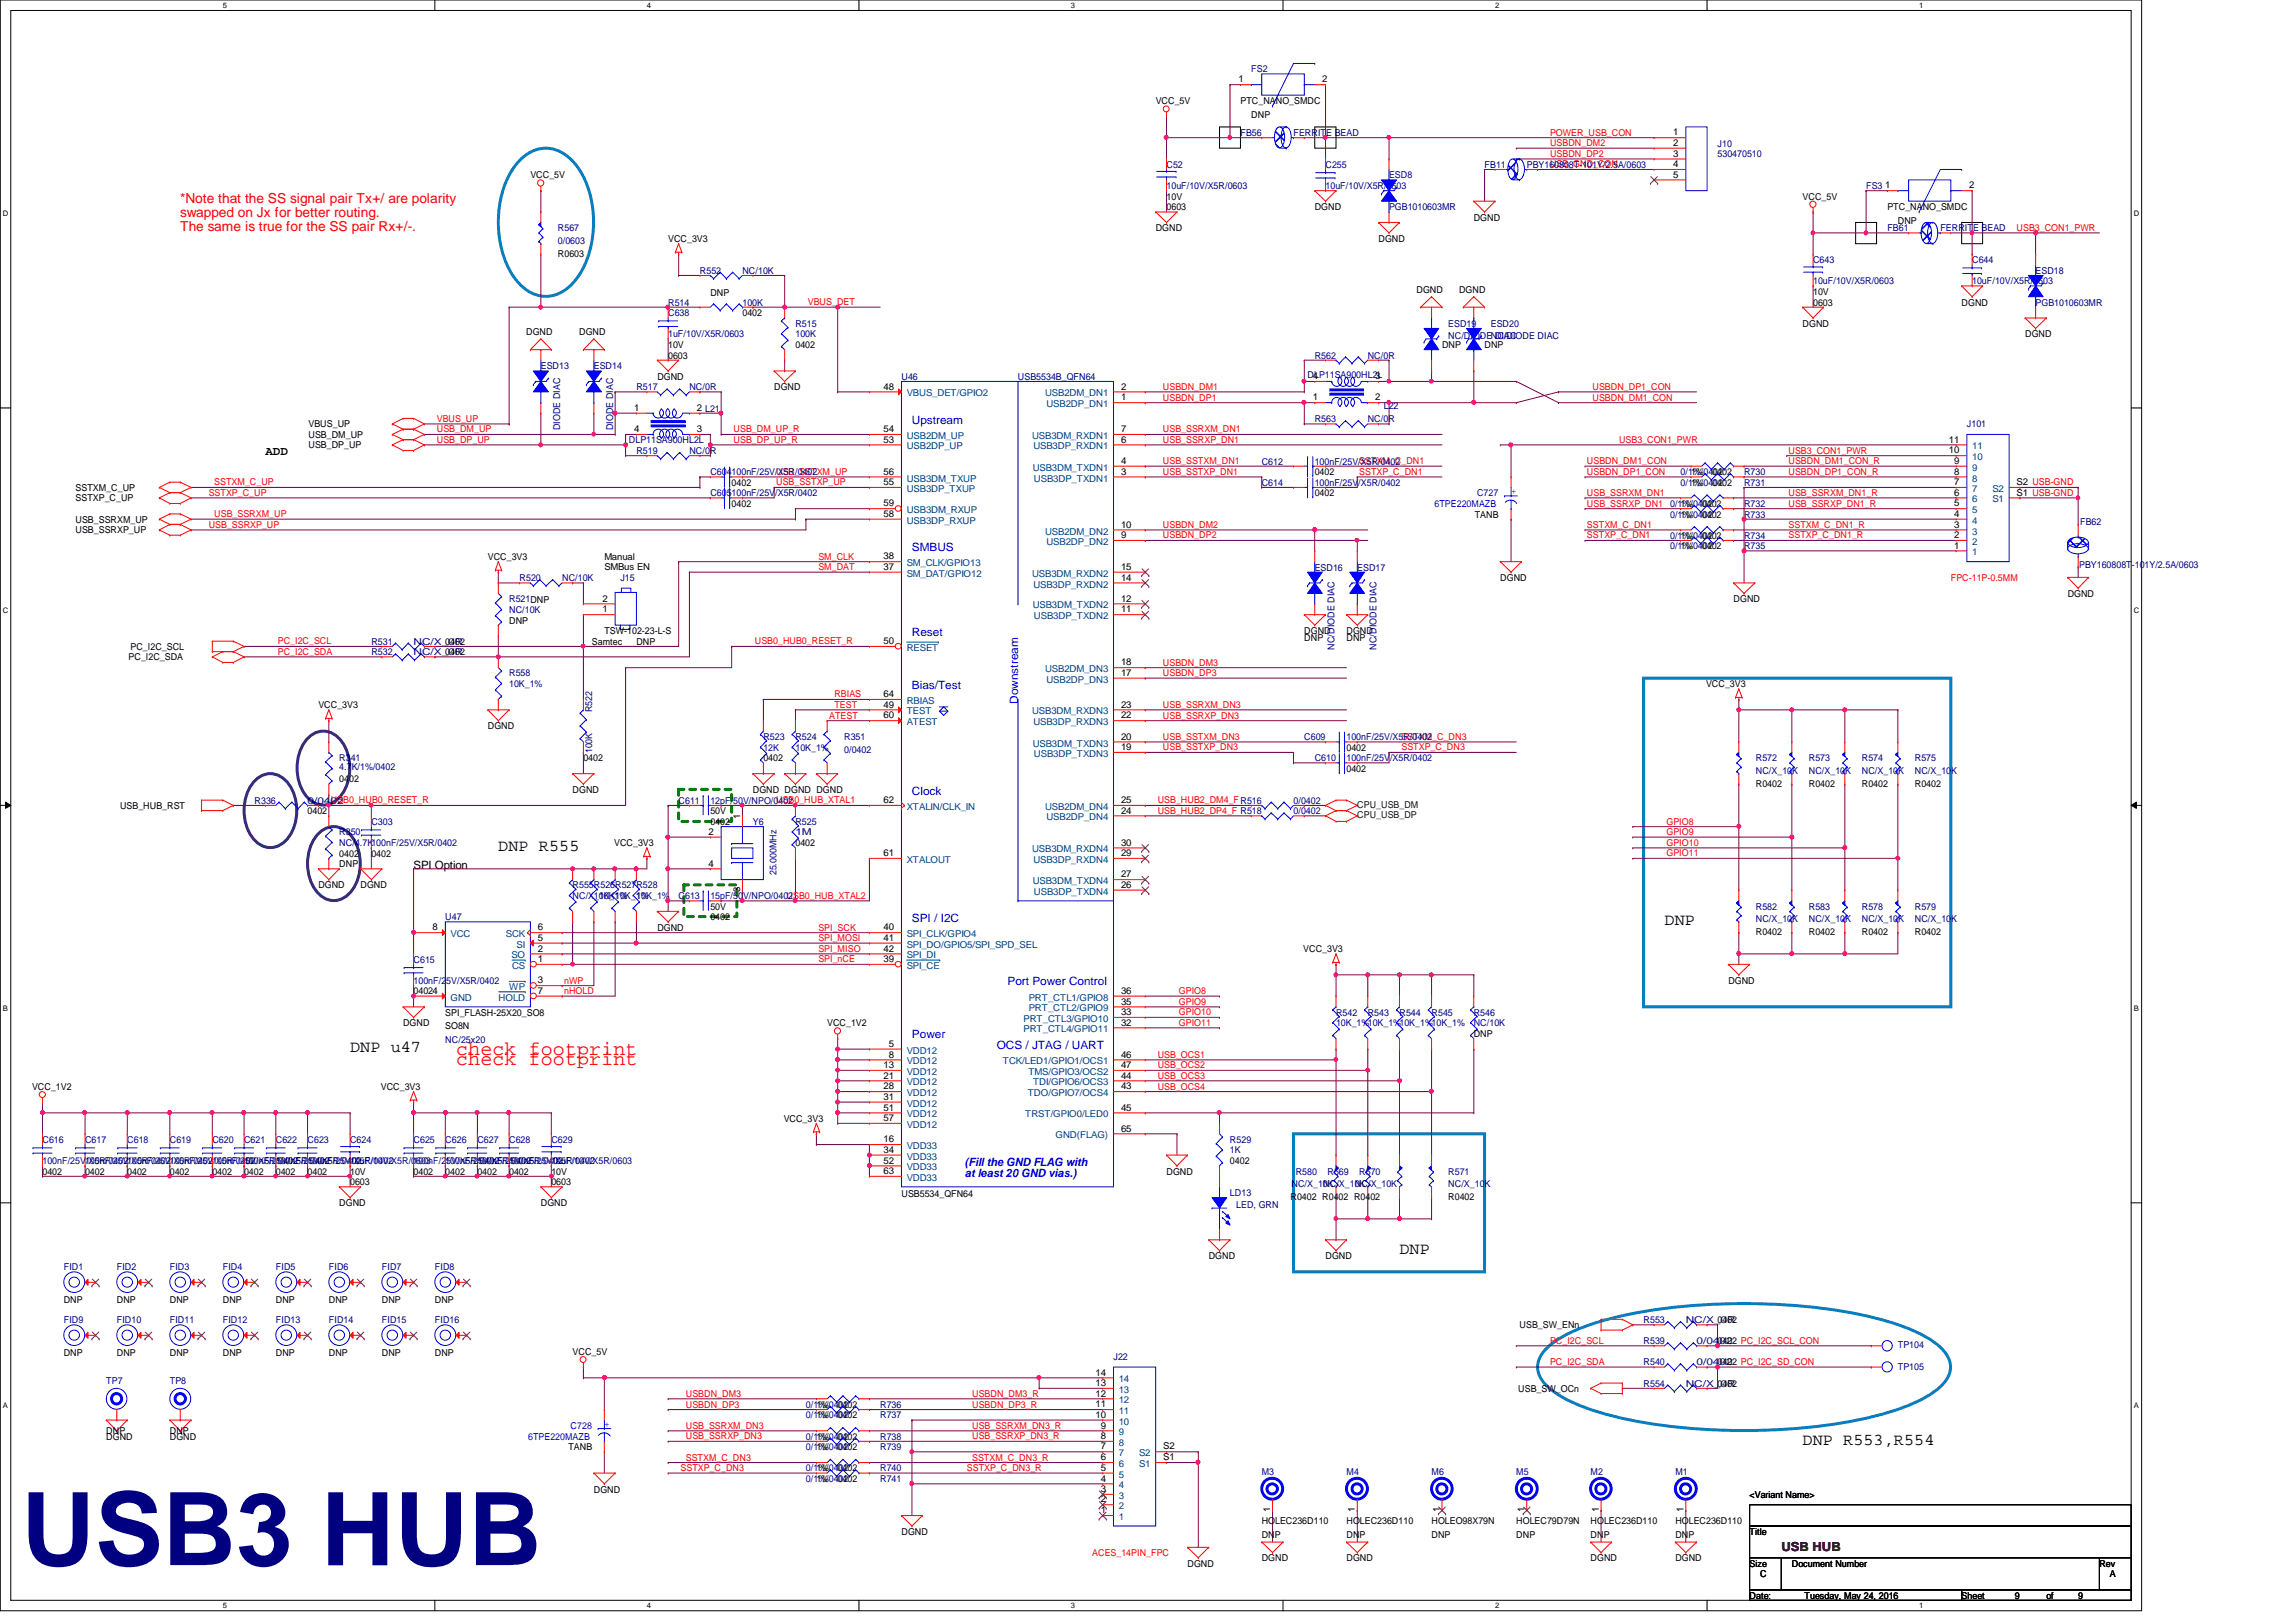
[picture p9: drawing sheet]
<svg xmlns="http://www.w3.org/2000/svg" width="297mm" height="210mm" viewBox="0 0 297 210" stroke-linecap="round" stroke-linejoin="round" font-family="sans-serif">
<defs><g id="words">
<text font-size="13.2" fill="#000080" x="2.7" y="202.6">USB3 HUB</text>
<g font-size="2.6" fill="#f00">
<text x="59" y="136.5">check footprint</text>
<text x="59" y="137.8">check footprint</text>
</g>
<g font-size="2.2">
<text x="64.5" y="110.1">DNP R555</text>
<text x="215.3" y="119.7">DNP</text>
<text x="45.3" y="136.2">DNP u47</text>
<text x="181.1" y="162.2">DNP</text>
<text x="233.2" y="186.9">DNP R553,R554</text>
</g>
<g font-size="1.8" fill="#f00">
<text x="23.3" y="26.3">*Note that the SS signal pair Tx+/ are polarity</text>
<text x="23.3" y="28.1">swapped on Jx for better routing.</text>
<text x="23.3" y="29.9">The same is true for the SS pair Rx+/-.</text>
</g>
<text font-size="1.6" x="34.3" y="58.9">ADD</text>
<text font-size="1.6" fill="#400040" x="230.5" y="200.7">USB HUB</text>
<g font-size="1.5" fill="#00f">
<text x="118" y="54.8">Upstream</text>
<text x="118" y="71.3">SMBUS</text>
<text x="118" y="82.3">Reset</text>
<text x="118" y="89.1">Bias/Test</text>
<text x="131.7" y="91.1" transform="rotate(-90 131.7 91.1)">Downstream</text>
<text x="118" y="102.8">Clock</text>
<text x="118" y="119.3">SPI / I2C</text>
<text x="130.3" y="127.5">Port Power Control</text>
<text x="118" y="134.4">Power</text>
<text x="128.9" y="135.8">OCS / JTAG / UART</text>
<text x="124.8" y="150.8">(Fill the GND FLAG with</text>
<text x="124.8" y="152.4">at least 20 GND vias.)</text>
</g>
<text font-size="1.5" x="53.5" y="112.4">SPI Option</text>
<g font-size="1.2">
<text x="160.2" y="10.7">1</text>
<text x="171.1" y="10.7">2</text>
<text x="149.5" y="13.5">VCC_5V</text>
<text x="160.5" y="13.5">PTC_NANO_SMDC</text>
<text x="161.9" y="15.2">DNP</text>
<text x="216.4" y="17.5">1</text>
<text x="68.6" y="23.1">VCC_5V</text>
<text x="216.4" y="18.9">2</text>
<text x="216.4" y="20.3">3</text>
<text x="216.4" y="21.6">4</text>
<text x="216.4" y="23">5</text>
<text x="149.5" y="29.9">DGND</text>
<text x="150.9" y="25.8">10V</text>
<text x="150.9" y="27.2">0603</text>
<text x="170.1" y="27.2">DGND</text>
<text x="190.7" y="28.6">DGND</text>
<text x="233.2" y="25.8">VCC_5V</text>
<text x="243.9" y="24.4">1</text>
<text x="244.2" y="27.2">PTC_NANO_SMDC</text>
<text x="245.5" y="29">DNP</text>
<text x="254.8" y="24.4">2</text>
<text x="72.2" y="33.2">R0603</text>
<text x="86.4" y="31.3">VCC_3V3</text>
<text x="178.3" y="31.3">DGND</text>
<text x="91.9" y="38.3">DNP</text>
<text x="96.1" y="40.9">0402</text>
<text x="183.3" y="37.9">DGND</text>
<text x="188.8" y="37.9">DGND</text>
<text x="234.6" y="38.1">10V</text>
<text x="234.6" y="39.5">0603</text>
<text x="253.8" y="39.5">DGND</text>
<text x="68.1" y="43.4">DGND</text>
<text x="74.9" y="43.4">DGND</text>
<text x="86.4" y="45">10V</text>
<text x="86.4" y="46.4">0603</text>
<text x="102.9" y="45">0402</text>
<text x="186.6" y="45">DNP</text>
<text x="192.1" y="45">DNP</text>
<text x="233.2" y="42.3">DGND</text>
<text x="262" y="43.6">DGND</text>
<text x="82" y="53.2">1</text>
<text x="85" y="49.1">DGND</text>
<text x="90.2" y="53.2">2 L21</text>
<text x="100.2" y="50.5">DGND</text>
<text x="114.3" y="50.4">48</text>
<text x="145" y="50.4">2</text>
<text x="145" y="51.8">1</text>
<text x="169.8" y="51.8">1</text>
<text x="169.8" y="49.1">4</text>
<text x="177.9" y="51.8">2</text>
<text x="177.9" y="49.1">3</text>
<text x="39.9" y="55.3">VBUS_UP</text>
<text x="39.9" y="56.7">USB_DM_UP</text>
<text x="39.9" y="58">USB_DP_UP</text>
<text x="82" y="55.9">4</text>
<text x="90.2" y="55.9">3</text>
<text x="114.3" y="55.9">54</text>
<text x="114.3" y="57.3">53</text>
<text x="145" y="55.9">7</text>
<text x="145" y="57.3">6</text>
<text x="252.1" y="58.7">10</text>
<text x="252.1" y="57.3">11</text>
<text x="9.8" y="63.5">SSTXM_C_UP</text>
<text x="9.8" y="64.9">SSTXP_C_UP</text>
<text x="94.7" y="62.9">0402</text>
<text x="94.7" y="65.6">0402</text>
<text x="114.3" y="61.4">56</text>
<text x="114.3" y="62.8">55</text>
<text x="114.3" y="65.5">59</text>
<text x="145" y="61.4">3</text>
<text x="145" y="60">4</text>
<text x="170.1" y="64.2">0402</text>
<text x="170.1" y="61.5">0402</text>
<text x="217.4" y="65.6">1%</text>
<text x="218.8" y="61.5">1%</text>
<text x="218.8" y="62.9">1%</text>
<text x="220.2" y="65.6">0402</text>
<text x="221.5" y="61.5">0402</text>
<text x="221.5" y="62.9">0402</text>
<text x="252.8" y="65.5">5</text>
<text x="252.8" y="64.1">6</text>
<text x="252.8" y="62.8">7</text>
<text x="252.8" y="61.4">8</text>
<text x="252.8" y="60">9</text>
<text x="260.9" y="64.1">S1 USB-GND</text>
<text x="260.9" y="62.8">S2 USB-GND</text>
<text x="9.8" y="67.6">USB_SSRXM_UP</text>
<text x="9.8" y="69">USB_SSRXP_UP</text>
<text x="114.3" y="66.9">58</text>
<text x="145" y="68.3">10</text>
<text x="145" y="69.6">9</text>
<text x="190.8" y="67">TANB</text>
<text x="217.4" y="69.7">1%</text>
<text x="217.4" y="71.1">1%</text>
<text x="217.4" y="67">1%</text>
<text x="220.2" y="69.7">0402</text>
<text x="220.2" y="71.1">0402</text>
<text x="220.2" y="67">0402</text>
<text x="252.8" y="71">1</text>
<text x="252.8" y="69.6">2</text>
<text x="252.8" y="68.3">3</text>
<text x="252.8" y="66.9">4</text>
<text x="63.1" y="72.4">VCC_3V3</text>
<text x="77.9" y="77.9">2</text>
<text x="78.2" y="72.4">Manual</text>
<text x="78.2" y="73.7">SMBus EN</text>
<text x="114.3" y="72.4">38</text>
<text x="114.3" y="73.7">37</text>
<text x="145" y="75.1">14</text>
<text x="145" y="77.9">12</text>
<text x="145" y="73.7">15</text>
<text x="194.1" y="75.2">DGND</text>
<text x="224.3" y="77.9">DGND</text>
<text x="267.5" y="77.3">DGND</text>
<text x="57.6" y="83.4">0402</text>
<text x="65.9" y="80.7">DNP</text>
<text x="76.6" y="83.4">Samtec</text>
<text x="77.9" y="79.2">1</text>
<text x="78.2" y="82">TSW-102-23-L-S</text>
<text x="82.3" y="83.4">DNP</text>
<text x="114.3" y="83.4">50</text>
<text x="145" y="79.2">11</text>
<text x="168.7" y="82">DGND</text>
<text x="168.7" y="83">DNP</text>
<text x="174.2" y="82">DGND</text>
<text x="174.2" y="83">DNP</text>
<text x="16.6" y="85.5">PC_I2C_SDA</text>
<text x="16.9" y="84.1">PC_I2C_SCL</text>
<text x="57.6" y="84.8">0402</text>
<text x="145" y="86.1">18</text>
<text x="145" y="87.5">17</text>
<text x="220.7" y="88.9">VCC_3V3</text>
<text x="41.2" y="91.7">VCC_3V3</text>
<text x="63.1" y="94.4">DGND</text>
<text x="114.3" y="90.2">64</text>
<text x="114.3" y="91.6">49</text>
<text x="114.3" y="93">60</text>
<text x="145" y="93">22</text>
<text x="145" y="95.7">20</text>
<text x="145" y="91.6">23</text>
<text x="43.9" y="101.3">0402</text>
<text x="75.5" y="98.5">0402</text>
<text x="98.8" y="98.5">0402</text>
<text x="145" y="97.1">19</text>
<text x="174.2" y="97.2">0402</text>
<text x="174.2" y="99.9">0402</text>
<text x="227.2" y="101.8">R0402</text>
<text x="234" y="101.8">R0402</text>
<text x="240.9" y="101.8">R0402</text>
<text x="247.7" y="101.8">R0402</text>
<text x="15.5" y="104.7">USB_HUB_RST</text>
<text x="39.8" y="105.4">0402</text>
<text x="74.1" y="102.6">DGND</text>
<text x="91.9" y="105.4">50V</text>
<text x="91.9" y="106.7">0402</text>
<text x="95.8" y="106" transform="rotate(-90 95.8 106)">1</text>
<text x="97.4" y="102.6">DGND DGND DGND</text>
<text x="114.3" y="103.9">62</text>
<text x="145" y="103.9">25</text>
<text x="145" y="105.3">24</text>
<text x="43.9" y="110.9">0402</text>
<text x="43.9" y="112.2">DNP</text>
<text x="48" y="110.9">0402</text>
<text x="79.5" y="109.5">VCC_3V3</text>
<text x="91.6" y="108">2</text>
<text x="91.6" y="112.1">4</text>
<text x="102.9" y="109.5">0402</text>
<text x="114.3" y="110.8">61</text>
<text x="145" y="113.5">27</text>
<text x="145" y="110.8">29</text>
<text x="145" y="109.4">30</text>
<text x="41.2" y="115">DGND</text>
<text x="46.6" y="115">DGND</text>
<text x="91.9" y="117.7">50V</text>
<text x="91.9" y="119.1">0402</text>
<text x="95.8" y="115.5" transform="rotate(-90 95.8 115.5)">3</text>
<text x="145" y="114.9">26</text>
<text x="56" y="120.4">8</text>
<text x="69.6" y="124.5">1</text>
<text x="69.6" y="123.1">2</text>
<text x="69.6" y="120.4">6</text>
<text x="69.6" y="121.8">5</text>
<text x="85" y="120.4">DGND</text>
<text x="114.3" y="120.4">40</text>
<text x="114.3" y="121.8">41</text>
<text x="114.3" y="123.1">42</text>
<text x="114.3" y="124.5">39</text>
<text x="168.6" y="123.2">VCC_3V3</text>
<text x="227.2" y="121">R0402</text>
<text x="234" y="121">R0402</text>
<text x="240.9" y="121">R0402</text>
<text x="247.7" y="121">R0402</text>
<text x="53.5" y="128.7">04024</text>
<text x="57.6" y="131.4">SPI_FLASH-25X20_SO8</text>
<text x="69.6" y="127.3">3</text>
<text x="69.6" y="128.6">7</text>
<text x="145" y="131.4">33</text>
<text x="145" y="130">35</text>
<text x="145" y="128.6">36</text>
<text x="223.6" y="127.3">DGND</text>
<text x="52.2" y="132.8">DGND</text>
<text x="57.6" y="133.2">SO8N</text>
<text x="107" y="132.8">VCC_1V2</text>
<text x="115" y="135.5">5</text>
<text x="115" y="136.9">8</text>
<text x="145" y="136.9">46</text>
<text x="145" y="132.7">32</text>
<text x="190.7" y="134.2">DNP</text>
<text x="4.1" y="141">VCC_1V2</text>
<text x="49.3" y="141">VCC_3V3</text>
<text x="114.3" y="138.2">13</text>
<text x="114.3" y="139.6">21</text>
<text x="114.3" y="141">28</text>
<text x="114.3" y="142.3">31</text>
<text x="114.3" y="143.7">51</text>
<text x="145" y="139.6">44</text>
<text x="145" y="141">43</text>
<text x="145" y="143.7">45</text>
<text x="145" y="138.2">47</text>
<text x="101.4" y="145.2">VCC_3V3</text>
<text x="114.3" y="147.8">16</text>
<text x="114.3" y="145.1">57</text>
<text x="114.3" y="149.2">34</text>
<text x="145" y="146.4">65</text>
<text x="5.5" y="152">0402</text>
<text x="11" y="152">0402</text>
<text x="16.5" y="152">0402</text>
<text x="22" y="152">0402</text>
<text x="27.5" y="152">0402</text>
<text x="31.6" y="152">0402</text>
<text x="35.7" y="152">0402</text>
<text x="39.8" y="152">0402</text>
<text x="45.3" y="152">10V</text>
<text x="45.3" y="153.4">0603</text>
<text x="53.5" y="152">0402</text>
<text x="57.6" y="152">0402</text>
<text x="61.8" y="152">0402</text>
<text x="65.9" y="152">0402</text>
<text x="71.3" y="152">10V</text>
<text x="71.3" y="153.4">0603</text>
<text x="114.3" y="150.6">52</text>
<text x="114.3" y="151.9">63</text>
<text x="116.6" y="154.9">USB5534_QFN64</text>
<text x="150.9" y="152">DGND</text>
<text x="159.1" y="150.6">0402</text>
<text x="167" y="155.3">R0402 R0402 R0402</text>
<text x="187.4" y="155.3">R0402</text>
<text x="43.9" y="156.1">DGND</text>
<text x="70" y="156.1">DGND</text>
<text x="156.4" y="163">DGND</text>
<text x="171.5" y="163">DGND</text>
<text x="8.3" y="168.6">DNP</text>
<text x="15.1" y="168.6">DNP</text>
<text x="22" y="168.6">DNP</text>
<text x="28.8" y="168.6">DNP</text>
<text x="35.7" y="168.6">DNP</text>
<text x="42.5" y="168.6">DNP</text>
<text x="49.4" y="168.6">DNP</text>
<text x="56.3" y="168.6">DNP</text>
<text x="196.6" y="171.9">USB_SW_ENn</text>
<text x="222.2" y="173.9">0402 PC_I2C_SCL_CON</text>
<text x="222.2" y="171.2">0402</text>
<text x="8.3" y="175.5">DNP</text>
<text x="15.1" y="175.5">DNP</text>
<text x="22" y="175.5">DNP</text>
<text x="28.8" y="175.5">DNP</text>
<text x="35.7" y="175.5">DNP</text>
<text x="42.5" y="175.5">DNP</text>
<text x="49.4" y="175.5">DNP</text>
<text x="56.3" y="175.5">DNP</text>
<text x="74.1" y="175.3">VCC_5V</text>
<text x="141.7" y="179.4">13</text>
<text x="141.7" y="178">14</text>
<text x="222.2" y="176.7">0402 PC_I2C_SD_CON</text>
<text x="222.2" y="179.5">0402</text>
<text x="13.8" y="185.6">DNP</text>
<text x="22" y="185.6">DNP</text>
<text x="105.6" y="182.2">1%</text>
<text x="105.6" y="183.6">1%</text>
<text x="108.4" y="182.2">0402</text>
<text x="108.4" y="183.6">0402</text>
<text x="141.7" y="183.5">10</text>
<text x="141.7" y="182.1">11</text>
<text x="141.7" y="180.7">12</text>
<text x="142.4" y="184.9">9</text>
<text x="196.4" y="180.1">USB_SW_OCn</text>
<text x="13.8" y="186.3">DGND</text>
<text x="22" y="186.3">DGND</text>
<text x="73.5" y="187.7">TANB</text>
<text x="105.6" y="186.3">1%</text>
<text x="105.6" y="187.7">1%</text>
<text x="105.6" y="190.4">1%</text>
<text x="105.6" y="191.8">1%</text>
<text x="108.4" y="186.3">0402</text>
<text x="108.4" y="187.7">0402</text>
<text x="108.4" y="190.4">0402</text>
<text x="108.4" y="191.8">0402</text>
<text x="142.4" y="191.7">4</text>
<text x="142.4" y="190.3">5</text>
<text x="142.4" y="189">6</text>
<text x="142.4" y="187.6">7</text>
<text x="142.4" y="186.2">8</text>
<text x="150.5" y="189">S1</text>
<text x="150.5" y="187.6">S2</text>
<text x="76.8" y="193.2">DGND</text>
<text x="142.4" y="195.8">1</text>
<text x="142.4" y="194.4">2</text>
<text x="142.4" y="193.1">3</text>
<text x="163.2" y="197.3">HOLEC236D110</text>
<text x="164.3" y="195.7" transform="rotate(-90 164.3 195.7)">1</text>
<text x="174.2" y="197.3">HOLEC236D110</text>
<text x="175.3" y="195.7" transform="rotate(-90 175.3 195.7)">1</text>
<text x="185.2" y="197.3">HOLEO98X79N</text>
<text x="186.3" y="195.7" transform="rotate(-90 186.3 195.7)">1</text>
<text x="196.2" y="197.3">HOLEC79D79N</text>
<text x="197.2" y="195.7" transform="rotate(-90 197.2 195.7)">1</text>
<text x="205.8" y="197.3">HOLEC236D110</text>
<text x="206.8" y="195.7" transform="rotate(-90 206.8 195.7)">1</text>
<text x="216.7" y="197.3">HOLEC236D110</text>
<text x="217.8" y="195.7" transform="rotate(-90 217.8 195.7)">1</text>
<text x="226.4" y="193.8">&lt;Variant Name&gt;</text>
<text x="116.6" y="198.6">DGND</text>
<text x="153.6" y="202.7">DGND</text>
<text x="163.2" y="202.1">DGND</text>
<text x="163.2" y="199.1">DNP</text>
<text x="174.2" y="202.1">DGND</text>
<text x="174.2" y="199.1">DNP</text>
<text x="185.2" y="199.1">DNP</text>
<text x="196.2" y="199.1">DNP</text>
<text x="205.8" y="202.1">DGND</text>
<text x="205.8" y="199.1">DNP</text>
<text x="216.7" y="202.1">DGND</text>
<text x="216.7" y="199.1">DNP</text>
<text x="226.4" y="198.6">Title</text>
<text x="226.4" y="202.7">Size</text>
<text x="231.8" y="202.7">Document Number</text>
<text x="271.6" y="202.7">Rev</text>
<text x="226.4" y="206.9">Date:</text>
<text x="227.7" y="204.1">C</text>
<text x="233.5" y="206.9">Tuesday, May 24, 2016</text>
<text x="253.8" y="206.9">Sheet</text>
<text x="260.6" y="206.9">9</text>
<text x="264.7" y="206.9">of</text>
<text x="268.9" y="206.9">9</text>
<text x="273" y="204.1">A</text>
</g>
<g font-size="1.2" fill="#000080">
<text x="161.9" y="9.4">FS2</text>
<text x="160.5" y="17.6">FB56</text>
<text x="167.3" y="17.6">FERRITE BEAD</text>
<text x="150.9" y="21.7">C52</text>
<text x="171.5" y="21.7">C255</text>
<text x="179.7" y="23.1">ESD8</text>
<text x="192.1" y="21.7">FB11</text>
<text x="197.5" y="21.7">PBY160808T-101Y/2.5A/0603</text>
<text x="222.2" y="19">J10</text>
<text x="222.2" y="20.3">530470510</text>
<text x="72.2" y="29.9">R567</text>
<text x="150.9" y="24.4">10uF/10V/X5R/0603</text>
<text x="171.5" y="24.4">10uF/10V/X5R/0603</text>
<text x="179.7" y="27.2">PGB1010603MR</text>
<text x="241.4" y="24.4">FS3</text>
<text x="244.2" y="29.9">FB61</text>
<text x="251" y="29.9">FERRITE BEAD</text>
<text x="72.2" y="31.6">0/0603</text>
<text x="90.5" y="35.4">R552</text>
<text x="96.1" y="35.4">NC/10K</text>
<text x="234.6" y="34">C643</text>
<text x="255.1" y="34">C644</text>
<text x="263.4" y="35.4">ESD18</text>
<text x="86.4" y="39.5">R514</text>
<text x="86.4" y="40.9">C638</text>
<text x="96.1" y="39.5">100K</text>
<text x="234.6" y="36.8">10uF/10V/X5R/0603</text>
<text x="255.1" y="36.8">10uF/10V/X5R/0603</text>
<text x="263.4" y="39.5">PGB1010603MR</text>
<text x="70" y="47.8">ESD13</text>
<text x="76.8" y="47.8">ESD14</text>
<text x="86.4" y="43.6">1uF/10V/X5R/0603</text>
<text x="102.9" y="42.3">R515</text>
<text x="102.9" y="43.6">100K</text>
<text x="170.1" y="46.4">R562</text>
<text x="177" y="46.4">NC/0R</text>
<text x="187.4" y="42.3">ESD19</text>
<text x="187.4" y="43.9">NC/DIODE DIAC</text>
<text x="192.9" y="42.3">ESD20</text>
<text x="192.9" y="43.9">NC/DIODE DIAC</text>
<text x="82.3" y="50.5">R517</text>
<text x="89.2" y="50.5">NC/0R</text>
<text x="116.6" y="49.1">U46</text>
<text x="131.7" y="49.1">USB5534B_QFN64</text>
<text x="169.2" y="48.9">DLP11SA900HL2L</text>
<text x="179" y="53">L22</text>
<text x="72.5" y="55.7" transform="rotate(-90 72.5 55.7)">DIODE DIAC</text>
<text x="79.3" y="55.7" transform="rotate(-90 79.3 55.7)">DIODE DIAC</text>
<text x="81.4" y="57.4">DLP11SA900HL2L</text>
<text x="82.3" y="58.7">R519</text>
<text x="89.2" y="58.7">NC/0R</text>
<text x="170.1" y="54.6">R563</text>
<text x="177" y="54.6">NC/0R</text>
<text x="254.5" y="55.3">J101</text>
<text x="91.9" y="61.5">C604100nF/25V/X5R/0402</text>
<text x="91.9" y="64.2">C605100nF/25V/X5R/0402</text>
<text x="163.2" y="62.9">C614</text>
<text x="163.2" y="60.1">C612</text>
<text x="170.1" y="62.9">100nF/25V/X5R/0402</text>
<text x="170.1" y="60.1">100nF/25V/X5R/0402</text>
<text x="216.1" y="65.6">0/1%/0402</text>
<text x="217.4" y="61.5">0/1%/0402</text>
<text x="217.4" y="62.9">0/1%/0402</text>
<text x="225.6" y="61.5">R730</text>
<text x="225.6" y="65.6">R732</text>
<text x="225.6" y="62.9">R731</text>
<text x="216.1" y="69.7">0/1%/0402</text>
<text x="216.1" y="71.1">0/1%/0402</text>
<text x="216.1" y="67">0/1%/0402</text>
<text x="225.6" y="69.7">R734</text>
<text x="225.6" y="71.1">R735</text>
<text x="225.6" y="67">R733</text>
<text x="269.1" y="67.9">FB62</text>
<text x="65.9" y="77.9">R521DNP</text>
<text x="67.2" y="75.2">R520</text>
<text x="72.7" y="75.2">NC/10K</text>
<text x="80.3" y="75.2">J15</text>
<text x="170.1" y="73.8">ESD16</text>
<text x="175.6" y="73.8">ESD17</text>
<text x="269" y="73.5">PBY160808T-101Y/2.5A/0603</text>
<text x="48" y="83.4">R531</text>
<text x="53.5" y="83.4">NC/X_0R</text>
<text x="65.9" y="79.3">NC/10K</text>
<text x="48" y="84.8">R532</text>
<text x="53.5" y="84.8">NC/X_0R</text>
<text x="65.9" y="87.5">R558</text>
<text x="65.9" y="88.9">10K_1%</text>
<text x="172.6" y="84.1" transform="rotate(-90 172.6 84.1)">NC/DIODE DIAC</text>
<text x="178.1" y="84.1" transform="rotate(-90 178.1 84.1)">NC/DIODE DIAC</text>
<text x="76.6" y="92.2" transform="rotate(-90 76.6 92.2)">R522</text>
<text x="98.8" y="95.8">R523</text>
<text x="102.9" y="95.8">R524</text>
<text x="109.2" y="95.8">R351</text>
<text x="168.7" y="95.8">C609</text>
<text x="174.2" y="95.8">100nF/25V/X5R/0402</text>
<text x="43.9" y="98.5">R341</text>
<text x="43.9" y="99.6">4.7K/1%/0402</text>
<text x="76.6" y="97.5" transform="rotate(-90 76.6 97.5)">100K</text>
<text x="98.8" y="97.2">12K</text>
<text x="102.9" y="97.2">10K_1%</text>
<text x="109.2" y="97.4">0/0402</text>
<text x="170.1" y="98.5">C610</text>
<text x="174.2" y="98.5">100nF/25V/X5R/0402</text>
<text x="227.2" y="98.5">R572</text>
<text x="227.2" y="100.2">NC/X_10K</text>
<text x="234" y="98.5">R573</text>
<text x="234" y="100.2">NC/X_10K</text>
<text x="240.9" y="98.5">R574</text>
<text x="240.9" y="100.2">NC/X_10K</text>
<text x="247.7" y="98.5">R575</text>
<text x="247.7" y="100.2">NC/X_10K</text>
<text x="32.9" y="104">R336</text>
<text x="39.8" y="104">0/0402</text>
<text x="48" y="106.7">C303</text>
<text x="87.8" y="104">C611</text>
<text x="91.9" y="104">12pF/50V/NPO/0402</text>
<text x="97.4" y="106.7">Y6</text>
<text x="102.9" y="106.7">R525</text>
<text x="167.3" y="105.4">0/0402</text>
<text x="167.3" y="104">0/0402</text>
<text x="43.9" y="108.1">R350</text>
<text x="43.9" y="109.5">NC/4.7K100nF/25V/X5R/0402</text>
<text x="100.5" y="113.3" transform="rotate(-90 100.5 113.3)">25.000MHz</text>
<text x="102.9" y="108.1">1M</text>
<text x="57.6" y="119.1">U47</text>
<text x="74.1" y="115">R555R526R527R528</text>
<text x="74.1" y="116.3">NC/X_10K10K_1%</text>
<text x="76.8" y="116.3">10K_1%</text>
<text x="82.3" y="116.3">10K_1%</text>
<text x="87.8" y="116.3">C613</text>
<text x="91.9" y="116.3">15pF/50V/NPO/0402</text>
<text x="227.2" y="117.7">R582</text>
<text x="227.2" y="119.3">NC/X_10K</text>
<text x="234" y="117.7">R583</text>
<text x="234" y="119.3">NC/X_10K</text>
<text x="240.9" y="117.7">R578</text>
<text x="240.9" y="119.3">NC/X_10K</text>
<text x="247.7" y="117.7">R579</text>
<text x="247.7" y="119.3">NC/X_10K</text>
<text x="53.5" y="124.6">C615</text>
<text x="53.5" y="127.3">100nF/25V/X5R/0402</text>
<text x="172.8" y="131.4">R542</text>
<text x="177" y="131.4">R543</text>
<text x="181.1" y="131.4">R544</text>
<text x="185.2" y="131.4">R545</text>
<text x="190.7" y="131.4">R546</text>
<text x="57.6" y="135">NC/25x20</text>
<text x="172.8" y="132.8">10K_1%10K_1%10K_1%10K_1%</text>
<text x="190.7" y="132.8">NC/10K</text>
<text x="5.5" y="147.9">C616</text>
<text x="11" y="147.9">C617</text>
<text x="16.5" y="147.9">C618</text>
<text x="22" y="147.9">C619</text>
<text x="27.5" y="147.9">C620</text>
<text x="31.6" y="147.9">C621</text>
<text x="35.7" y="147.9">C622</text>
<text x="39.8" y="147.9">C623</text>
<text x="45.3" y="147.9">C624</text>
<text x="53.5" y="147.9">C625</text>
<text x="57.6" y="147.9">C626</text>
<text x="61.8" y="147.9">C627</text>
<text x="65.9" y="147.9">C628</text>
<text x="71.3" y="147.9">C629</text>
<text x="159.1" y="147.9">R529</text>
<text x="159.1" y="149.3">1K</text>
<text x="5.5" y="150.6">100nF/25V/X5R/0402100nF/25V/X5R/0402100nF/25V/X5R/0402</text>
<text x="11" y="150.6">100nF/25V/X5R/0402100nF/25V/X5R/0402</text>
<text x="31.6" y="150.6">100nF/25V/X5R/0402</text>
<text x="35.7" y="150.6">100nF/25V/X5R/0402</text>
<text x="39.8" y="150.6">100nF/25V/X5R/0402</text>
<text x="45.3" y="150.6">10uF/10V/X5R/0603</text>
<text x="53.5" y="150.6">100nF/25V/X5R/0402</text>
<text x="57.6" y="150.6">100nF/25V/X5R/0402</text>
<text x="61.8" y="150.6">100nF/25V/X5R/0402</text>
<text x="65.9" y="150.6">100nF/25V/X5R/0402</text>
<text x="71.3" y="150.6">10uF/10V/X5R/0603</text>
<text x="159.1" y="154.7">LD13</text>
<text x="167.1" y="153.6">NC/X_10K</text>
<text x="167.6" y="152">R580</text>
<text x="171.2" y="153.6">NC/X_10K</text>
<text x="171.7" y="152">R569</text>
<text x="175.3" y="153.6">NC/X_10K</text>
<text x="175.8" y="152">R570</text>
<text x="187.4" y="152">R571</text>
<text x="187.4" y="153.6">NC/X_10K</text>
<text x="159.9" y="156.4">LED, GRN</text>
<text x="8.3" y="164.3">FID1</text>
<text x="15.1" y="164.3">FID2</text>
<text x="22" y="164.3">FID3</text>
<text x="28.8" y="164.3">FID4</text>
<text x="35.7" y="164.3">FID5</text>
<text x="42.5" y="164.3">FID6</text>
<text x="49.4" y="164.3">FID7</text>
<text x="56.3" y="164.3">FID8</text>
<text x="8.3" y="171.2">FID9</text>
<text x="15.1" y="171.2">FID10</text>
<text x="22" y="171.2">FID11</text>
<text x="28.8" y="171.2">FID12</text>
<text x="35.7" y="171.2">FID13</text>
<text x="42.5" y="171.2">FID14</text>
<text x="49.4" y="171.2">FID15</text>
<text x="56.3" y="171.2">FID16</text>
<text x="212.6" y="173.9">R539</text>
<text x="212.6" y="171.2">R553</text>
<text x="218.1" y="171.2">NC/X_0R</text>
<text x="219.5" y="173.9">0/0402</text>
<text x="13.8" y="179.2">TP7</text>
<text x="22" y="179.2">TP8</text>
<text x="144.1" y="176">J22</text>
<text x="212.6" y="176.7">R540</text>
<text x="212.6" y="179.5">R554</text>
<text x="218.1" y="179.5">NC/X_0R</text>
<text x="219.5" y="176.7">0/0402</text>
<text x="245.5" y="174.5">TP104</text>
<text x="245.5" y="177.2">TP105</text>
<text x="104.3" y="182.2">0/1%/0402</text>
<text x="104.3" y="183.6">0/1%/0402</text>
<text x="113.9" y="182.2">R736</text>
<text x="113.9" y="183.6">R737</text>
<text x="104.3" y="186.3">0/1%/0402</text>
<text x="104.3" y="187.7">0/1%/0402</text>
<text x="104.3" y="190.4">0/1%/0402</text>
<text x="104.3" y="191.8">0/1%/0402</text>
<text x="113.9" y="186.3">R738</text>
<text x="113.9" y="187.7">R739</text>
<text x="113.9" y="190.4">R740</text>
<text x="113.9" y="191.8">R741</text>
<text x="163.2" y="190.8">M3</text>
<text x="174.2" y="190.8">M4</text>
<text x="185.2" y="190.8">M6</text>
<text x="196.2" y="190.8">M5</text>
<text x="205.8" y="190.8">M2</text>
<text x="216.7" y="190.8">M1</text>
</g>
<g font-size="1.2" fill="#f00">
<text x="200.5" y="17.6">POWER_USB_CON</text>
<text x="200.5" y="21.7">USB_GND_CON</text>
<text x="200.5" y="20.3">USBDN_DP2</text>
<text x="200.5" y="18.9">USBDN_DM2</text>
<text x="260.9" y="29.9">USB3_CON1_PWR</text>
<text x="104.5" y="39.5">VBUS_DET</text>
<text x="150.4" y="50.5">USBDN_DM1</text>
<text x="150.4" y="51.9">USBDN_DP1</text>
<text x="206" y="50.5">USBDN_DP1_CON</text>
<text x="206" y="51.9">USBDN_DM1_CON</text>
<text x="56.5" y="54.6">VBUS_UP</text>
<text x="56.5" y="57.3">USB_DP_UP</text>
<text x="56.5" y="56">USB_DM_UP</text>
<text x="94.9" y="57.3">USB_DP_UP_R</text>
<text x="94.9" y="56">USB_DM_UP_R</text>
<text x="150.4" y="57.3">USB_SSRXP_DN1</text>
<text x="150.4" y="56">USB_SSRXM_DN1</text>
<text x="209.5" y="57.3">USB3_CON1_PWR</text>
<text x="231.4" y="58.7">USB3_CON1_PWR</text>
<text x="27" y="64.2">SSTXP_C_UP</text>
<text x="27.7" y="62.8">SSTXM_C_UP</text>
<text x="100.4" y="61.5">USB_SSTXM_UP</text>
<text x="100.4" y="62.8">USB_SSTXP_UP</text>
<text x="150.4" y="61.5">USB_SSTXP_DN1</text>
<text x="150.4" y="60.1">USB_SSTXM_DN1</text>
<text x="175.8" y="61.5">SSTXP_C_DN1</text>
<text x="175.8" y="60.1">SSTXM_C_DN1</text>
<text x="205.3" y="60.1">USBDN_DM1_CON</text>
<text x="205.3" y="61.5">USBDN_DP1_CON</text>
<text x="205.3" y="64.2">USB_SSRXM_DN1</text>
<text x="205.3" y="65.6">USB_SSRXP_DN1</text>
<text x="231.4" y="60.1">USBDN_DM1_CON_R</text>
<text x="231.4" y="61.5">USBDN_DP1_CON_R</text>
<text x="231.4" y="64.2">USB_SSRXM_DN1_R</text>
<text x="231.4" y="65.6">USB_SSRXP_DN1_R</text>
<text x="27" y="68.3">USB_SSRXP_UP</text>
<text x="27.7" y="66.9">USB_SSRXM_UP</text>
<text x="150.4" y="69.7">USBDN_DP2</text>
<text x="150.4" y="68.3">USBDN_DM2</text>
<text x="205.3" y="69.7">SSTXP_C_DN1</text>
<text x="205.3" y="68.3">SSTXM_C_DN1</text>
<text x="231.4" y="69.7">SSTXP_C_DN1_R</text>
<text x="231.4" y="68.3">SSTXM_C_DN1_R</text>
<text x="105.9" y="73.8">SM_DAT</text>
<text x="105.9" y="72.4">SM_CLK</text>
<text x="252.4" y="75.2">FPC-11P-0.5MM</text>
<text x="35.9" y="83.4">PC_I2C_SCL</text>
<text x="97.7" y="83.4">USB0_HUB0_RESET_R</text>
<text x="35.9" y="84.8">PC_I2C_SDA</text>
<text x="150.4" y="87.5">USBDN_DP3</text>
<text x="150.4" y="86.1">USBDN_DM3</text>
<text x="107.3" y="93">ATEST</text>
<text x="107.9" y="90.3">RBIAS</text>
<text x="107.9" y="91.6">TEST</text>
<text x="150.4" y="93">USB_SSRXP_DN3</text>
<text x="150.4" y="95.8">USB_SSTXM_DN3</text>
<text x="150.4" y="91.6">USB_SSRXM_DN3</text>
<text x="181.3" y="95.8">SSTXM_C_DN3</text>
<text x="150.4" y="97.1">USB_SSTXP_DN3</text>
<text x="181.3" y="97.1">SSTXP_C_DN3</text>
<text x="42.8" y="104">USB0_HUB0_RESET_R</text>
<text x="100.4" y="104">USB0_HUB_XTAL1</text>
<text x="149.8" y="105.3">USB_HUB2_DP4_F R518</text>
<text x="149.8" y="104">USB_HUB2_DM4_FR516</text>
<text x="215.6" y="106.7">GPIO8</text>
<text x="215.6" y="108.1">GPIO9</text>
<text x="215.6" y="109.5">GPIO10</text>
<text x="215.6" y="110.8">GPIO11</text>
<text x="101.8" y="116.3">USB0_HUB_XTAL2</text>
<text x="105.9" y="121.8">SPI_MOSI</text>
<text x="105.9" y="124.5">SPI_nCE</text>
<text x="105.9" y="120.4">SPI_SCK</text>
<text x="105.9" y="123.2">SPI_MISO</text>
<text x="73" y="127.3">nWP</text>
<text x="73" y="128.7">nHOLD</text>
<text x="152.5" y="128.7">GPIO8</text>
<text x="152.5" y="130">GPIO9</text>
<text x="152.5" y="131.4">GPIO10</text>
<text x="149.8" y="136.9">USB_OCS1</text>
<text x="152.5" y="132.8">GPIO11</text>
<text x="149.8" y="138.3">USB_OCS2</text>
<text x="149.8" y="139.6">USB_OCS3</text>
<text x="149.8" y="141">USB_OCS4</text>
<text x="200.5" y="173.9">PC_I2C_SCL</text>
<text x="200.5" y="176.7">PC_I2C_SDA</text>
<text x="88.7" y="182.2">USBDN_DP3</text>
<text x="88.7" y="180.8">USBDN_DM3</text>
<text x="88.7" y="184.9">USB_SSRXM_DN3</text>
<text x="125.8" y="184.9">USB_SSRXM_DN3_R</text>
<text x="125.8" y="182.2">USBDN_DP3_R</text>
<text x="125.8" y="180.8">USBDN_DM3_R</text>
<text x="88.1" y="190.4">SSTXP_C_DN3</text>
<text x="88.7" y="186.3">USB_SSRXP_DN3</text>
<text x="88.7" y="189">SSTXM_C_DN3</text>
<text x="125.1" y="190.4">SSTXP_C_DN3_R</text>
<text x="125.8" y="186.3">USB_SSRXP_DN3_R</text>
<text x="125.8" y="189">SSTXM_C_DN3_R</text>
<text x="141.3" y="201.4">ACES_14PIN_FPC</text>
</g>
<g font-size="1.2" fill="#004080">
<text x="117.3" y="51.3">VBUS_DET/GPIO2</text>
<text x="135.2" y="51.3">USB2DM_DN1</text>
<text x="135.4" y="52.7">USB2DP_DN1</text>
<text x="117.3" y="56.8">USB2DM_UP</text>
<text x="117.3" y="58.2">USB2DP_UP</text>
<text x="133.5" y="56.8">USB3DM_RXDN1</text>
<text x="133.7" y="58.2">USB3DP_RXDN1</text>
<text x="255.1" y="59.6">10</text>
<text x="255.1" y="58.2">11</text>
<text x="117.3" y="62.3">USB3DM_TXUP</text>
<text x="117.3" y="63.7">USB3DP_TXUP</text>
<text x="133.6" y="60.9">USB3DM_TXDN1</text>
<text x="133.8" y="62.3">USB3DP_TXDN1</text>
<text x="255.1" y="65">6</text>
<text x="255.1" y="63.7">7</text>
<text x="255.1" y="62.3">8</text>
<text x="255.1" y="60.9">9</text>
<text x="257.8" y="65">S1</text>
<text x="257.8" y="63.7">S2</text>
<text x="117.3" y="66.4">USB3DM_RXUP</text>
<text x="117.3" y="67.8">USB3DP_RXUP</text>
<text x="135.2" y="69.2">USB2DM_DN2</text>
<text x="135.4" y="70.5">USB2DP_DN2</text>
<text x="255.1" y="71.9">1</text>
<text x="255.1" y="70.5">2</text>
<text x="255.1" y="69.2">3</text>
<text x="255.1" y="67.8">4</text>
<text x="255.1" y="66.4">5</text>
<text x="117.3" y="73.3">SM_CLK/GPIO13</text>
<text x="117.3" y="74.6">SM_DAT/GPIO12</text>
<text x="133.5" y="74.6">USB3DM_RXDN2</text>
<text x="133.7" y="76">USB3DP_RXDN2</text>
<text x="133.6" y="78.7">USB3DM_TXDN2</text>
<text x="133.8" y="80.1">USB3DP_TXDN2</text>
<text x="117.3" y="84.2">RESET</text>
<text x="135.2" y="87">USB2DM_DN3</text>
<text x="135.4" y="88.3">USB2DP_DN3</text>
<text x="117.3" y="91.1">RBIAS</text>
<text x="117.3" y="92.5">TEST</text>
<text x="117.3" y="93.9">ATEST</text>
<text x="133.5" y="92.5">USB3DM_RXDN3</text>
<text x="133.7" y="93.9">USB3DP_RXDN3</text>
<text x="133.6" y="96.6">USB3DM_TXDN3</text>
<text x="133.8" y="98">USB3DP_TXDN3</text>
<text x="117.3" y="104.8">XTALIN/CLK_IN</text>
<text x="135.2" y="104.8">USB2DM_DN4</text>
<text x="135.4" y="106.2">USB2DP_DN4</text>
<text x="117.3" y="111.7">XTALOUT</text>
<text x="133.5" y="110.3">USB3DM_RXDN4</text>
<text x="133.7" y="111.7">USB3DP_RXDN4</text>
<text x="133.6" y="114.4">USB3DM_TXDN4</text>
<text x="133.8" y="115.8">USB3DP_TXDN4</text>
<text x="58.3" y="121.3">VCC</text>
<text x="65.4" y="121.3">SCK</text>
<text x="66.2" y="124">SO</text>
<text x="66.2" y="125.4">CS</text>
<text x="66.8" y="122.6">SI</text>
<text x="117.3" y="121.3">SPI_CLK/GPIO4</text>
<text x="117.3" y="122.6">SPI_DO/GPIO5/SPI_SPD_SEL</text>
<text x="117.3" y="124">SPI_DI</text>
<text x="117.3" y="125.4">SPI_CE</text>
<text x="58.3" y="129.5">GND</text>
<text x="64.5" y="129.5">HOLD</text>
<text x="65.9" y="128.1">WP</text>
<text x="133.1" y="130.9">PRT_CTL2/GPIO9</text>
<text x="133.1" y="129.5">PRT_CTL1/GPIO8</text>
<text x="117.3" y="136.4">VDD12</text>
<text x="117.3" y="137.8">VDD12</text>
<text x="129.7" y="137.8">TCK/LED1/GPIO1/OCS1</text>
<text x="132.4" y="133.6">PRT_CTL4/GPIO11</text>
<text x="132.4" y="132.2">PRT_CTL3/GPIO10</text>
<text x="117.3" y="139.1">VDD12</text>
<text x="117.3" y="140.5">VDD12</text>
<text x="117.3" y="141.9">VDD12</text>
<text x="117.3" y="143.2">VDD12</text>
<text x="133" y="141.9">TDO/GPIO7/OCS4</text>
<text x="133.1" y="139.1">TMS/GPIO3/OCS2</text>
<text x="133.6" y="140.5">TDI/GPIO6/OCS3</text>
<text x="117.3" y="148.7">VDD33</text>
<text x="117.3" y="144.6">VDD12</text>
<text x="117.3" y="146">VDD12</text>
<text x="132.6" y="144.6">TRST/GPIO0/LED0</text>
<text x="136.6" y="147.3">GND(FLAG)</text>
<text x="117.3" y="150.1">VDD33</text>
<text x="117.3" y="151.5">VDD33</text>
<text x="117.3" y="152.8">VDD33</text>
<text x="144.7" y="178.9">14</text>
<text x="144.7" y="185.8">9</text>
<text x="144.7" y="184.4">10</text>
<text x="144.7" y="183">11</text>
<text x="144.7" y="181.6">12</text>
<text x="144.7" y="180.3">13</text>
<text x="144.7" y="191.2">5</text>
<text x="144.7" y="189.9">6</text>
<text x="144.7" y="188.5">7</text>
<text x="144.7" y="187.1">8</text>
<text x="147.4" y="189.9">S1</text>
<text x="147.4" y="188.5">S2</text>
<text x="144.7" y="196.7">1</text>
<text x="144.7" y="195.3">2</text>
<text x="144.7" y="194">3</text>
<text x="144.7" y="192.6">4</text>
</g>
<g font-size="1.2" fill="#00f">
<text x="185.6" y="65.6">6TPE220MAZB</text>
<text x="191.1" y="64.2">C727</text>
<text x="195.5" y="64">+</text>
<text x="73.8" y="184.9">C728</text>
<text x="78.2" y="184.7">+</text>
<text x="68.3" y="186.3">6TPE220MAZB</text>
</g>
<g font-size="1.2" fill="#004000">
<text x="175.6" y="105.9">CPU_USB_DP</text>
<text x="175.6" y="104.6">CPU_USB_DM</text>
</g>
<g font-size="1">
<text x="28.8" y="1">5</text>
<text x="83.7" y="1">4</text>
<text x="138.6" y="1">3</text>
<text x="193.4" y="1">2</text>
<text x="248.3" y="1">1</text>
<text x=".4" y="27.9">D</text>
<text x="276.1" y="27.9">D</text>
<text x=".4" y="79.4">C</text>
<text x="276.1" y="79.4">C</text>
<text x=".4" y="130.8">B</text>
<text x="276.1" y="130.8">B</text>
<text x=".4" y="182.2">A</text>
<text x="276.1" y="182.2">A</text>
<text x="28.8" y="208.1">5</text>
<text x="83.7" y="208.1">4</text>
<text x="138.6" y="208.1">3</text>
<text x="193.4" y="208.1">2</text>
<text x="248.3" y="208.1">1</text>
</g>
</g></defs>
<path d="M0 0h277.1v208.4h-277.1zM1.4 1.4h274.3v205.7h-274.3z" fill="none" stroke="#000" stroke-width=".13"/>
<g fill="#fff">
<path d="M28.8 .1h.6v1.1h-.6z"/>
<path d="M28.8 207.2h.6v1.1h-.6z"/>
</g>
<path d="M56.3 0v1.4M56.3 207.1v1.3" fill="none" stroke="#000" stroke-width=".13"/>
<g fill="#fff">
<path d="M83.7 .1h.5v1.1h-.5z"/>
<path d="M83.7 207.2h.5v1.1h-.5z"/>
</g>
<path d="M111.1 0v1.4M111.1 207.1v1.3" fill="none" stroke="#000" stroke-width=".13"/>
<g fill="#fff">
<path d="M138.6 .1h.5v1.1h-.5z"/>
<path d="M138.6 207.2h.5v1.1h-.5z"/>
</g>
<path d="M166 0v1.4M166 207.1v1.3" fill="none" stroke="#000" stroke-width=".13"/>
<g fill="#fff">
<path d="M193.4 .1h.6v1.1h-.6z"/>
<path d="M193.4 207.2h.6v1.1h-.6z"/>
</g>
<path d="M220.8 0v1.4M220.8 207.1v1.3" fill="none" stroke="#000" stroke-width=".13"/>
<g fill="#fff">
<path d="M248.3 .1h.5v1.1h-.5z"/>
<path d="M248.3 207.2h.5v1.1h-.5z"/>
<path d="M.4 27.1h.7v1.1h-.7z"/>
<path d="M276.1 27.1h.7v1.1h-.7z"/>
<path d="M.4 78.5h.7v1.1h-.7z"/>
<path d="M276.1 78.5h.7v1.1h-.7z"/>
</g>
<path d="M0 52.8h1.4M275.7 52.8h1.4" fill="none" stroke="#000" stroke-width=".13"/>
<g fill="#fff">
<path d="M.4 129.9h.6v1.1h-.6z"/>
<path d="M276.1 129.9h.6v1.1h-.6z"/>
</g>
<path d="M0 104.2h1.4M.7 103.8l.7 .4-.7 .4zM275.7 104.2l.7-.4v.8zM275.7 104.2h1.4" fill="none" stroke="#000" stroke-width=".13"/>
<path d="M.7 103.8l.7 .4-.7 .4zM275.7 104.2l.7-.4v.8z" fill="#000"/>
<g fill="#fff">
<path d="M.4 181.4h.6v1.1h-.6z"/>
<path d="M276.1 181.4h.6v1.1h-.6z"/>
</g>
<path d="M157.8 16.4h2.7v2.8h-2.7zM170.1 16.4h2.7v2.8h-2.7zM240.1 28.8h2.7v2.7h-2.7zM253.8 28.8h2.7v2.7h-2.7zM0 155.7h1.4M275.7 155.7h1.4" fill="none" stroke="#000" stroke-width=".13"/>
<path d="M39.6 95.7a2.72 2.72 0 0 1 4.4 0 6 6 0 0 1-.4 7.8 2.77 2.77 0 0 1-4.4-1 6.2 6.2 0 0 1 .4-6.8zM32.8 101.2a2.72 2.72 0 0 1 4.4 0 6 6 0 0 1-.5 7.8 2.77 2.77 0 0 1-4.3-1 6.2 6.2 0 0 1 .4-6.8zM41 108.1a2.72 2.72 0 0 1 4.4 0 6 6 0 0 1-.5 7.8 2.77 2.77 0 0 1-4.3-1.1 6.2 6.2 0 0 1 .4-6.7z" fill="none" stroke="#400080" stroke-width=".38"/>
<path d="M67.5 20.5a4.3 4.3 0 0 1 6.2 0 11.3 11.3 0 0 1 3.1 8.2 11.4 11.4 0 0 1-3.1 8.3 4.3 4.3 0 0 1-6.2 0 11.4 11.4 0 0 1-3-8.3 11.3 11.3 0 0 1 3-8.2zM212.6 87.8h39.8v42.5h-39.8zM167.3 146.7h24.8v17.9h-24.8zM200 174.6a14 14 0 0 1 5.9-3.2 64 64 0 0 1 19.7-2.7 66.4 66.4 0 0 1 19.7 2.7 15.7 15.7 0 0 1 6 3.2 3 3 0 0 1 0 4.6 17.4 17.4 0 0 1-7.7 3.8 74.9 74.9 0 0 1-25.5 1.8 45.8 45.8 0 0 1-15.1-3.5 8.6 8.6 0 0 1-3.6-2.8 2.94 2.94 0 0 1 .6-3.9z" fill="none" stroke="#0080c0" stroke-width=".38"/>
<path d="M87.8 102.2h6.9v4.1h-6.9zM88.5 114.5h6.8v4.1h-6.8z" fill="none" stroke="#008000" stroke-width=".38" stroke-dasharray=".8 .8"/>
<path d="M150.9 17.8h.1M150.9 17.8v2.8M179.7 17.8h.1M179.7 17.8h34.3M192.1 21.9h.1M192.1 21.9h1.3M192.1 21.9v4.1M198.9 21.9h.1M198.9 21.9h15.1" fill="none" stroke="#800040" stroke-width=".13"/>
<path d="M179.5 17.6l.2-.1 .2 .1-.1 .4h-.1h-.2z" fill-rule="evenodd" fill="#f0f"/>
<path d="M179.5 17.6l.2-.1 .2 .1-.1 .4h-.1h-.2z" fill="none" stroke="#f0f" stroke-width=".13"/>
<path d="M150.9 24.7h.1M150.9 24.7v2.7M64.5 85h.1M64.5 85h24.7M175.6 195.5h.1M175.6 195.5v4.1M207.1 195.5h.1M207.1 195.5v4.1M218.1 195.5h.1M218.1 195.5v4.1" fill="none" stroke="#800040" stroke-width=".13"/>
<circle cx="64.5" cy="85" r=".26" fill="#f0f"/>
<circle cx="64.5" cy="85" r=".26" fill="none" stroke="#f0f" stroke-width=".13"/>
<g fill="none" stroke="#800040" stroke-width=".13">
<path d="M54.9 54.9h11M65.9 54.9h.1M87.8 72.7h.1M87.8 72.7v11h-12.3M87.8 72.7h24.7M89.2 74h.1M89.2 74h23.3M89.2 74v11M90.5 61.7h.1M90.5 61.7h1.4M90.5 61.7v1.4M102.9 65.8h.1"/>
<path d="M102.9 65.8h9.6M102.9 65.8v1.4M104.3 67.2h.1M104.3 67.2v1.4M104.3 67.2h8.2M75.5 83.7h.1M75.5 83.7v6.8M98.8 90.5h.1M98.8 90.5v2.8M98.8 90.5h13.7M102.9 91.9h.1M102.9 91.9v1.4"/>
<path d="M102.9 91.9h9.6M107 93.3h.1M107 93.3h5.5M76.8 119.3h.1M76.8 119.3v8.3M79.6 112.4h.1M79.6 112.4h2.7M105.6 146.7h.1M105.6 146.7v1.4"/>
</g>
<circle cx="82.3" cy="112.4" r=".26" fill="#f0f"/>
<circle cx="82.3" cy="112.4" r=".26" fill="none" stroke="#f0f" stroke-width=".13"/>
<path d="M79.6 119.3h.1M79.6 119.3v9.6M53.5 127.6h.1M53.5 127.6v1.3M72.7 127.6h.1M72.7 127.6h4.1M82.3 122h.1M82.3 122h30.2" fill="none" stroke="#800040" stroke-width=".13"/>
<circle cx="82.3" cy="122" r=".26" fill="#f0f"/>
<circle cx="82.3" cy="122" r=".26" fill="none" stroke="#f0f" stroke-width=".13"/>
<path d="M101.5 39.8h.1M101.5 39.8h6.9" fill="none" stroke="#800040" stroke-width=".13"/>
<circle cx="108.4" cy="39.8" r=".26" fill="#f0f"/>
<circle cx="108.4" cy="39.8" r=".26" fill="none" stroke="#f0f" stroke-width=".13"/>
<circle cx="101.5" cy="39.8" r=".26" fill="#f0f"/>
<circle cx="101.5" cy="39.8" r=".26" fill="none" stroke="#f0f" stroke-width=".13"/>
<path d="M65.9 39.8v15.1M86.4 39.8h.1M86.4 39.8h4.1M108.4 39.8h.1M108.4 39.8v10.9M65.9 54.9h.1M64.5 75.4h.1M64.5 75.4h2.7M53.5 120.7h.1M53.5 120.7v2.7M108.4 144h.1M108.4 144v1.4" fill="none" stroke="#800040" stroke-width=".13"/>
<circle cx="108.4" cy="144" r=".26" fill="#f0f"/>
<circle cx="108.4" cy="144" r=".26" fill="none" stroke="#f0f" stroke-width=".13"/>
<path d="M74.1 124.8h.1M74.1 124.8h38.4M112.5 150.9h.1M112.5 150.9v1.3" fill="none" stroke="#800040" stroke-width=".13"/>
<circle cx="74.1" cy="124.8" r=".25" fill="#f0f"/>
<circle cx="74.1" cy="124.8" r=".25" fill="none" stroke="#f0f" stroke-width=".13"/>
<path d="M74.1 75.4h.1M74.1 75.4h1.4M75.5 75.4h.1M75.5 75.4v2.7M53.5 128.9h.1M53.5 128.9v1.4" fill="none" stroke="#800040" stroke-width=".13"/>
<circle cx="53.5" cy="128.9" r=".26" fill="#f0f"/>
<circle cx="53.5" cy="128.9" r=".26" fill="none" stroke="#f0f" stroke-width=".13"/>
<path d="M108.4 139.9h.1M108.4 139.9v1.4" fill="none" stroke="#800040" stroke-width=".13"/>
<circle cx="108.4" cy="141.2" r=".26" fill="#f0f"/>
<circle cx="108.4" cy="141.2" r=".26" fill="none" stroke="#f0f" stroke-width=".13"/>
<circle cx="108.4" cy="139.9" r=".26" fill="#f0f"/>
<circle cx="108.4" cy="139.9" r=".26" fill="none" stroke="#f0f" stroke-width=".13"/>
<path d="M108.4 138.5h.1M108.4 138.5v1.4M112.5 148.1h.1M112.5 148.1v1.4" fill="none" stroke="#800040" stroke-width=".13"/>
<circle cx="112.5" cy="149.5" r=".26" fill="#f0f"/>
<circle cx="112.5" cy="149.5" r=".26" fill="none" stroke="#f0f" stroke-width=".13"/>
<path d="M108.4 137.2h.1M108.4 137.2v1.3" fill="none" stroke="#800040" stroke-width=".13"/>
<circle cx="108.4" cy="138.5" r=".25" fill="#f0f"/>
<circle cx="108.4" cy="138.5" r=".25" fill="none" stroke="#f0f" stroke-width=".13"/>
<path d="M108.4 142.6h.1M108.4 142.6v1.4" fill="none" stroke="#800040" stroke-width=".13"/>
<circle cx="108.4" cy="142.6" r=".26" fill="#f0f"/>
<circle cx="108.4" cy="142.6" r=".26" fill="none" stroke="#f0f" stroke-width=".13"/>
<path d="M112.5 149.5h.1M112.5 149.5v1.4" fill="none" stroke="#800040" stroke-width=".13"/>
<circle cx="112.5" cy="150.8" r=".26" fill="#f0f"/>
<circle cx="112.5" cy="150.8" r=".26" fill="none" stroke="#f0f" stroke-width=".13"/>
<path d="M91.9 57.6h.1M91.9 57.6h20.6M108.4 141.3h.1M108.4 141.3v1.3" fill="none" stroke="#800040" stroke-width=".13"/>
<circle cx="91.9" cy="57.6" r=".26" fill="#f0f"/>
<circle cx="91.9" cy="57.6" r=".26" fill="none" stroke="#f0f" stroke-width=".13"/>
<g fill="none" stroke="#800040" stroke-width=".13">
<path d="M108.4 39.8h.1M108.4 39.8h5.5M108.4 50.7h.1M108.4 50.7h4.1M96.1 64.4h.1M96.1 61.7h.1M96.1 61.7h16.4M100.2 63.1h.1M100.2 63.1v1.3h-4.1M100.2 63.1h12.3M94.7 83.7h.1M94.7 83.7h17.8"/>
<path d="M53.5 112.4h.1M53.5 112.4v8.3M72.7 128.9h.1M72.7 128.9h6.9"/>
</g>
<circle cx="53.5" cy="120.7" r=".26" fill="#f0f"/>
<circle cx="53.5" cy="120.7" r=".26" fill="none" stroke="#f0f" stroke-width=".13"/>
<path d="M72.7 120.7h.1M72.7 120.7h39.8M108.4 135.8h.1M108.4 135.8v1.4" fill="none" stroke="#800040" stroke-width=".13"/>
<circle cx="108.4" cy="137.1" r=".26" fill="#f0f"/>
<circle cx="108.4" cy="137.1" r=".26" fill="none" stroke="#f0f" stroke-width=".13"/>
<g fill="none" stroke="#800040" stroke-width=".13">
<path d="M108.4 139.9h.1M108.4 138.5h.1M108.4 137.2h.1M108.4 135.8h.1M108.4 134.4h.1M108.4 139.9h4.1M108.4 138.5h4.1M108.4 137.2h4.1M108.4 135.8h4.1M108.4 134.4v1.4M108.4 144h.1M108.4 145.4h.1"/>
<path d="M108.4 141.3h.1M108.4 142.6h.1M108.4 144h4.1M108.4 145.4h4.1M108.4 141.3h4.1M108.4 142.6h4.1"/>
</g>
<circle cx="108.4" cy="135.8" r=".26" fill="#f0f"/>
<circle cx="108.4" cy="135.8" r=".26" fill="none" stroke="#f0f" stroke-width=".13"/>
<path d="M39.8 152.2h.1M39.8 152.2h5.5" fill="none" stroke="#800040" stroke-width=".13"/>
<circle cx="45.3" cy="152.2" r=".25" fill="#f0f"/>
<circle cx="45.3" cy="152.2" r=".25" fill="none" stroke="#f0f" stroke-width=".13"/>
<path d="M35.7 150.9h.1M35.7 152.2h.1M35.7 150.9v1.3M39.8 150.9h.1M39.8 150.9v1.3h-4.1M45.3 152.2h.1M45.3 150.9h.1M45.3 150.9v2.7" fill="none" stroke="#800040" stroke-width=".13"/>
<circle cx="39.8" cy="152.2" r=".25" fill="#f0f"/>
<circle cx="39.8" cy="152.2" r=".25" fill="none" stroke="#f0f" stroke-width=".13"/>
<path d="M35.5 152h.3l.1 .2-.1 .2h-.2h-.1z" fill-rule="evenodd" fill="#f0f"/>
<path d="M35.5 152h.3l.1 .2-.1 .2h-.2h-.1z" fill="none" stroke="#f0f" stroke-width=".13"/>
<path d="M31.6 150.9h.1M31.6 150.9v1.3" fill="none" stroke="#800040" stroke-width=".13"/>
<circle cx="31.5" cy="152.2" r=".25" fill="#f0f"/>
<circle cx="31.5" cy="152.2" r=".25" fill="none" stroke="#f0f" stroke-width=".13"/>
<path d="M16.5 152.2h.1M22 150.9h.1M22 150.9v1.3h-5.5M27.5 150.9h.1M27.5 150.9v1.3M31.6 152.2h.1M31.6 152.2h4.1" fill="none" stroke="#800040" stroke-width=".13"/>
<path d="M21.8 152h.3l.1 .2-.1 .2h-.2h-.1z" fill-rule="evenodd" fill="#f0f"/>
<path d="M21.8 152h.3l.1 .2-.1 .2h-.2h-.1z" fill="none" stroke="#f0f" stroke-width=".13"/>
<circle cx="16.5" cy="152.2" r=".25" fill="#f0f"/>
<circle cx="16.5" cy="152.2" r=".25" fill="none" stroke="#f0f" stroke-width=".13"/>
<path d="M11 152.2h.1M16.5 150.9h.1M16.5 150.9v1.3h-5.5" fill="none" stroke="#800040" stroke-width=".13"/>
<circle cx="11" cy="152.2" r=".25" fill="#f0f"/>
<circle cx="11" cy="152.2" r=".25" fill="none" stroke="#f0f" stroke-width=".13"/>
<path d="M5.5 152.2h.1M5.5 150.9h.1M5.5 144h.1M5.5 144v2.7M5.5 150.9v1.3M11 150.9h.1M11 150.9v1.3h-5.5" fill="none" stroke="#800040" stroke-width=".13"/>
<circle cx="5.5" cy="144" r=".26" fill="#f0f"/>
<circle cx="5.5" cy="144" r=".26" fill="none" stroke="#f0f" stroke-width=".13"/>
<path d="M5.5 144h.1M5.5 144h5.5M11 144h.1M11 144v2.7M16.5 144h.1M16.5 144v2.7" fill="none" stroke="#800040" stroke-width=".13"/>
<circle cx="11" cy="144" r=".26" fill="#f0f"/>
<circle cx="11" cy="144" r=".26" fill="none" stroke="#f0f" stroke-width=".13"/>
<path d="M11 144h.1M11 144h5.5M22 144h.1M22 144h5.5M22 144v2.7" fill="none" stroke="#800040" stroke-width=".13"/>
<path d="M21.8 143.8l.1-.1 .2 .1v.4h-.2h-.1z" fill-rule="evenodd" fill="#f0f"/>
<path d="M21.8 143.8l.1-.1 .2 .1v.4h-.2h-.1z" fill="none" stroke="#f0f" stroke-width=".13"/>
<path d="M27.5 144h.1M27.5 144v2.7" fill="none" stroke="#800040" stroke-width=".13"/>
<circle cx="27.4" cy="144" r=".26" fill="#f0f"/>
<circle cx="27.4" cy="144" r=".26" fill="none" stroke="#f0f" stroke-width=".13"/>
<path d="M27.5 144h.1M27.5 144h4.1M31.6 144h.1M31.6 144v2.7" fill="none" stroke="#800040" stroke-width=".13"/>
<circle cx="31.5" cy="144" r=".26" fill="#f0f"/>
<circle cx="31.5" cy="144" r=".26" fill="none" stroke="#f0f" stroke-width=".13"/>
<path d="M5.5 142.6h.1M5.5 142.6v1.4M22 152.2h.1M22 152.2h9.6M27.5 152.2h.1M35.7 144h.1M35.7 144v2.7M39.8 144h.1M39.8 144h5.5M39.8 144v2.7M45.3 144h.1M45.3 144v2.7" fill="none" stroke="#800040" stroke-width=".13"/>
<circle cx="27.4" cy="152.2" r=".25" fill="#f0f"/>
<circle cx="27.4" cy="152.2" r=".25" fill="none" stroke="#f0f" stroke-width=".13"/>
<path d="M65.9 152.2h.1M65.9 152.2h5.4" fill="none" stroke="#800040" stroke-width=".13"/>
<circle cx="71.3" cy="152.2" r=".25" fill="#f0f"/>
<circle cx="71.3" cy="152.2" r=".25" fill="none" stroke="#f0f" stroke-width=".13"/>
<circle cx="65.8" cy="152.2" r=".25" fill="#f0f"/>
<circle cx="65.8" cy="152.2" r=".25" fill="none" stroke="#f0f" stroke-width=".13"/>
<path d="M61.8 150.9h.1M61.8 152.2h.1M61.8 150.9v1.3M65.9 150.9h.1M65.9 150.9v1.3h-4.1M71.3 152.2h.1M71.3 150.9h.1M71.3 150.9v2.7" fill="none" stroke="#800040" stroke-width=".13"/>
<circle cx="61.7" cy="152.2" r=".25" fill="#f0f"/>
<circle cx="61.7" cy="152.2" r=".25" fill="none" stroke="#f0f" stroke-width=".13"/>
<path d="M53.5 150.9h.1M53.5 142.6h.1M53.5 142.6v1.4M53.5 150.9v1.3M57.6 150.9h.1M57.6 152.2h.1M57.6 144h.1M57.6 144v2.7M57.6 150.9v1.3M57.6 152.2h4.2" fill="none" stroke="#800040" stroke-width=".13"/>
<circle cx="57.6" cy="144" r=".26" fill="#f0f"/>
<circle cx="57.6" cy="144" r=".26" fill="none" stroke="#f0f" stroke-width=".13"/>
<path d="M61.8 144h.1M61.8 144v2.7" fill="none" stroke="#800040" stroke-width=".13"/>
<circle cx="61.7" cy="144" r=".26" fill="#f0f"/>
<circle cx="61.7" cy="144" r=".26" fill="none" stroke="#f0f" stroke-width=".13"/>
<path d="M53.5 152.2h.1M53.5 152.2h4.1M65.9 144h.1M65.9 144v2.7M71.3 144h.1M71.3 144v2.7" fill="none" stroke="#800040" stroke-width=".13"/>
<circle cx="57.6" cy="152.2" r=".25" fill="#f0f"/>
<circle cx="57.6" cy="152.2" r=".25" fill="none" stroke="#f0f" stroke-width=".13"/>
<path d="M53.5 144h.1M53.5 144h4.1M65.9 144h.1M65.9 144h5.4" fill="none" stroke="#800040" stroke-width=".13"/>
<circle cx="65.8" cy="144" r=".26" fill="#f0f"/>
<circle cx="65.8" cy="144" r=".26" fill="none" stroke="#f0f" stroke-width=".13"/>
<path d="M53.5 144h.1M53.5 144v2.7M57.6 144h.1M57.6 144h4.2M105.6 148.1h.1M105.6 148.1h6.9" fill="none" stroke="#800040" stroke-width=".13"/>
<circle cx="53.5" cy="144" r=".26" fill="#f0f"/>
<circle cx="53.5" cy="144" r=".26" fill="none" stroke="#f0f" stroke-width=".13"/>
<path d="M42.5 104.2h.1M42.5 104.2v1.4M61.8 144h.1M61.8 144h4.1" fill="none" stroke="#800040" stroke-width=".13"/>
<path d="M42.3 104h.4l.1 .2-.1 .2h-.2h-.2z" fill-rule="evenodd" fill="#f0f"/>
<path d="M42.3 104h.4l.1 .2-.1 .2h-.2h-.2z" fill="none" stroke="#f0f" stroke-width=".13"/>
<path d="M30.2 104.2h.1M30.2 104.2h4.1M41.2 104.2h.1M41.2 104.2h1.3M48 104.2h.1M48 104.2h32.9M48 104.2v1.4" fill="none" stroke="#800040" stroke-width=".13"/>
<circle cx="48" cy="104.2" r=".25" fill="#f0f"/>
<circle cx="48" cy="104.2" r=".25" fill="none" stroke="#f0f" stroke-width=".13"/>
<path d="M42.5 93.3h.1M42.5 93.3v2.7M42.5 104.2h.1M42.5 102.9h.1M42.5 104.2h5.5M42.5 102.9v1.3M48 109.7h.1M48 109.7v2.7M74.1 112.4h.1M74.1 112.4h2.7" fill="none" stroke="#800040" stroke-width=".13"/>
<path d="M76.6 112.2h.2l.2 .1v.3l-.2 .1-.2-.1z" fill-rule="evenodd" fill="#f0f"/>
<path d="M76.6 112.2h.2l.2 .1v.3l-.2 .1-.2-.1z" fill="none" stroke="#f0f" stroke-width=".13"/>
<path d="M76.8 112.4h.1M76.8 112.4h2.8" fill="none" stroke="#800040" stroke-width=".13"/>
<circle cx="79.5" cy="112.4" r=".26" fill="#f0f"/>
<circle cx="79.5" cy="112.4" r=".26" fill="none" stroke="#f0f" stroke-width=".13"/>
<path d="M82.3 112.4h.1M82.3 119.3h.1M82.3 119.3v2.7h-9.6M83.7 111.1h.1M83.7 111.1v1.3h-1.4M72.7 122h.1M31.6 144h.1M31.6 144h8.2M35.7 144h.1" fill="none" stroke="#800040" stroke-width=".13"/>
<circle cx="39.8" cy="144" r=".26" fill="#f0f"/>
<circle cx="39.8" cy="144" r=".26" fill="none" stroke="#f0f" stroke-width=".13"/>
<path d="M35.5 143.8l.1-.1 .3 .1-.1 .4h-.2h-.1z" fill-rule="evenodd" fill="#f0f"/>
<path d="M35.5 143.8l.1-.1 .3 .1-.1 .4h-.2h-.1z" fill="none" stroke="#f0f" stroke-width=".13"/>
<path d="M16.5 144h.1M16.5 144h5.5" fill="none" stroke="#800040" stroke-width=".13"/>
<circle cx="16.5" cy="144" r=".26" fill="#f0f"/>
<circle cx="16.5" cy="144" r=".26" fill="none" stroke="#f0f" stroke-width=".13"/>
<path d="M86.4 104.2h.1M86.4 104.2h2.8M86.4 104.2v4.1M96.1 104.2h.1M96.1 104.2h6.8M102.9 111.1h.1M102.9 111.1v5.5" fill="none" stroke="#800040" stroke-width=".13"/>
<circle cx="86.4" cy="108.3" r=".26" fill="#f0f"/>
<circle cx="86.4" cy="108.3" r=".26" fill="none" stroke="#f0f" stroke-width=".13"/>
<path d="M86.4 116.6h.1M86.4 116.6h2.8M86.4 116.6v1.3M93.3 116.6h.1M93.3 116.6h2.8" fill="none" stroke="#800040" stroke-width=".13"/>
<circle cx="86.4" cy="116.5" r=".26" fill="#f0f"/>
<circle cx="86.4" cy="116.5" r=".26" fill="none" stroke="#f0f" stroke-width=".13"/>
<path d="M96.1 116.6h.1M96.1 116.6h6.8" fill="none" stroke="#800040" stroke-width=".13"/>
<circle cx="96" cy="116.5" r=".26" fill="#f0f"/>
<circle cx="96" cy="116.5" r=".26" fill="none" stroke="#f0f" stroke-width=".13"/>
<path d="M96.1 115.2h.1M96.1 104.2h.1M96.1 104.2v1.4M96.1 115.2v1.4" fill="none" stroke="#800040" stroke-width=".13"/>
<circle cx="96" cy="104.2" r=".25" fill="#f0f"/>
<circle cx="96" cy="104.2" r=".25" fill="none" stroke="#f0f" stroke-width=".13"/>
<path d="M86.4 112.4h.1M86.4 112.4h5.5" fill="none" stroke="#800040" stroke-width=".13"/>
<circle cx="86.4" cy="112.4" r=".26" fill="#f0f"/>
<circle cx="86.4" cy="112.4" r=".26" fill="none" stroke="#f0f" stroke-width=".13"/>
<path d="M86.4 108.3h.1M86.4 108.3h5.5M86.4 108.3v4.1M102.9 116.6h.1M102.9 116.6h9.6" fill="none" stroke="#800040" stroke-width=".13"/>
<circle cx="102.9" cy="116.5" r=".26" fill="#f0f"/>
<circle cx="102.9" cy="116.5" r=".26" fill="none" stroke="#f0f" stroke-width=".13"/>
<path d="M86.4 112.4h.1M86.4 112.4v4.2M93.3 104.2h.1M93.3 104.2h2.8M102.9 104.2h.1M102.9 104.2h9.6" fill="none" stroke="#800040" stroke-width=".13"/>
<circle cx="102.9" cy="104.2" r=".25" fill="#f0f"/>
<circle cx="102.9" cy="104.2" r=".25" fill="none" stroke="#f0f" stroke-width=".13"/>
<g fill="none" stroke="#800040" stroke-width=".13">
<path d="M97.4 39.8h.1M97.4 39.8h4.1M64.5 74h.1M64.5 74v1.4M56.3 83.7h.1M56.3 83.7h19.2M75.5 97.4h.1M75.5 97.4v2.7M80.9 86.4h.1M80.9 86.4v17.8M94.7 83.7h.1M94.7 83.7v2.7h-13.8"/>
<path d="M112.5 111.1h.1M112.5 111.1v5.5"/>
</g>
<circle cx="75.4" cy="83.6" r=".25" fill="#f0f"/>
<circle cx="75.4" cy="83.6" r=".25" fill="none" stroke="#f0f" stroke-width=".13"/>
<path d="M70 57.6h.1M70 57.6h10.9M75.5 79.5h.1M75.5 79.5v4.2M148.2 146.7h.1M148.2 144h.1M148.2 146.7h4.1M148.2 144h9.6M152.3 146.7h.1M152.3 146.7v2.8M157.8 144h.1M157.8 144v1.4" fill="none" stroke="#800040" stroke-width=".13"/>
<circle cx="80.9" cy="57.6" r=".26" fill="#f0f"/>
<circle cx="80.9" cy="57.6" r=".26" fill="none" stroke="#f0f" stroke-width=".13"/>
<path d="M69.8 57.4l.1-.1 .2 .1v.3l-.2 .1-.1-.1z" fill-rule="evenodd" fill="#f0f"/>
<path d="M69.8 57.4l.1-.1 .2 .1v.3l-.2 .1-.1-.1z" fill="none" stroke="#f0f" stroke-width=".13"/>
<path d="M54.9 57.6h.1M54.9 56.2h.1M54.9 57.6h15.1M54.9 56.2h21.9M70 57.6h.1M70 53.5v4.1M76.8 56.2h.1M76.8 53.5v2.7M101.5 48h.1M101.5 46.6v1.4" fill="none" stroke="#800040" stroke-width=".13"/>
<path d="M76.6 56h.4v.2v.2h-.2h-.2z" fill-rule="evenodd" fill="#f0f"/>
<path d="M76.6 56h.4v.2v.2h-.2h-.2z" fill="none" stroke="#f0f" stroke-width=".13"/>
<g fill="none" stroke="#800040" stroke-width=".13">
<path d="M76.8 56.2h2.8M79.6 56.2h.1M79.6 53.5h.1M79.6 50.7h.1M79.6 50.7v5.5M79.6 53.5h2.7M90.5 53.5h.1M90.5 53.5h2.8M91.9 56.2h.1M91.9 56.2v1.4M93.3 53.5h.1M93.3 56.2h.1"/>
<path d="M93.3 56.2h19.2M93.3 53.5v2.7"/>
</g>
<circle cx="79.5" cy="53.5" r=".26" fill="#f0f"/>
<circle cx="79.5" cy="53.5" r=".26" fill="none" stroke="#f0f" stroke-width=".13"/>
<path d="M79.6 50.7h.1M79.6 50.7h4.1M90.5 50.7h.1M90.5 50.7h2.8M93.3 50.7h.1M93.3 50.7v2.8" fill="none" stroke="#800040" stroke-width=".13"/>
<circle cx="93.3" cy="53.5" r=".26" fill="#f0f"/>
<circle cx="93.3" cy="53.5" r=".26" fill="none" stroke="#f0f" stroke-width=".13"/>
<g fill="none" stroke="#800040" stroke-width=".13">
<path d="M171.5 17.8h.1M171.5 17.8h8.2M179.7 17.8h.1M179.7 17.8v2.8M196.2 19.2h.1M196.2 19.2h17.8M196.2 20.6h.1M196.2 20.6h17.8M80.9 56.2h.1M80.9 59h.1M80.9 57.6h.1M80.9 56.2h1.4"/>
<path d="M80.9 56.2v2.8M80.9 59h2.8M90.5 56.2h.1M90.5 56.2h1.4M90.5 59h1.4M91.9 59h.1M91.9 57.6h.1M91.9 57.6v1.4M31.6 83.7h.1M31.6 85h.1M31.6 83.7h17.8M31.6 85h17.8"/>
</g>
<circle cx="171.4" cy="17.8" r=".26" fill="#f0f"/>
<circle cx="171.4" cy="17.8" r=".26" fill="none" stroke="#f0f" stroke-width=".13"/>
<path d="M150.9 15.1h.1M150.9 17.8h.1M150.9 17.8h12.3M150.9 15.1v2.7M159.1 17.8h.1M159.1 11h.1M159.1 11h1.4M159.1 11v6.8M168.7 17.8h.1M168.7 17.8h2.8M171.5 17.8h.1M171.5 11v9.6" fill="none" stroke="#800040" stroke-width=".13"/>
<path d="M158.9 17.6l.2-.1 .2 .1v.4h-.2h-.2z" fill-rule="evenodd" fill="#f0f"/>
<path d="M158.9 17.6l.2-.1 .2 .1v.4h-.2h-.2z" fill="none" stroke="#f0f" stroke-width=".13"/>
<circle cx="150.9" cy="17.8" r=".26" fill="#f0f"/>
<circle cx="150.9" cy="17.8" r=".26" fill="none" stroke="#f0f" stroke-width=".13"/>
<g fill="none" stroke="#800040" stroke-width=".13">
<path d="M148.2 57.6h.1M148.2 50.7h.1M148.2 56.2h.1M148.2 57.6h38.4M148.2 50.7h20.5M148.2 56.2h38.4M168.7 52.1h.1M168.7 52.1h1.4M148.2 61.7h.1M148.2 60.3h.1M148.2 61.7h15M148.2 60.3h19.1"/>
<path d="M163.2 61.7h.1M163.2 63.1h.1M163.2 61.7v1.4M163.2 63.1h4.1M170.1 68.6h.1M170.1 68.6h6.8M171.5 60.3h.1M171.5 63.1h.1M171.5 60.3h15.1M175.6 61.7h.1M175.6 69.9h.1M175.6 61.7h11"/>
<path d="M175.6 61.7v1.4h-4.1M175.6 69.9h1.3M148.2 87.8h.1M148.2 93.3h.1M148.2 96h.1M148.2 97.4h.1M148.2 86.4h.1M148.2 91.9h.1M148.2 87.8h26M148.2 93.3h26M148.2 96h23.3M148.2 97.4h19.1"/>
<path d="M148.2 86.4h26M148.2 91.9h26M167.3 97.4h.1M167.3 98.7h.1M167.3 97.4v1.3M167.3 98.7h4.2M175.6 96h.1M175.6 98.7h.1M175.6 96h20.6M179.7 97.4h.1M179.7 97.4h16.5M179.7 97.4v1.3h-4.1"/>
<path d="M148.2 105.6h.1M148.2 104.2h.1M148.2 105.6h13.7M148.2 104.2h13.7M168.7 104.2h.1M168.7 105.6h.1M168.7 105.6h2.8M168.7 104.2h2.8"/>
</g>
<circle cx="170.1" cy="68.5" r=".26" fill="#f0f"/>
<circle cx="170.1" cy="68.5" r=".26" fill="none" stroke="#f0f" stroke-width=".13"/>
<path d="M148.2 137.2h24.6M172.8 137.2h.1" fill="none" stroke="#800040" stroke-width=".13"/>
<path d="M172.6 136.9h.2l.2 .1v.3l-.2 .1-.2-.1z" fill-rule="evenodd" fill="#f0f"/>
<path d="M172.6 136.9h.2l.2 .1v.3l-.2 .1-.2-.1z" fill="none" stroke="#f0f" stroke-width=".13"/>
<path d="M148.2 138.5h28.7M176.9 138.5h.1" fill="none" stroke="#800040" stroke-width=".13"/>
<circle cx="177" cy="138.5" r=".25" fill="#f0f"/>
<circle cx="177" cy="138.5" r=".25" fill="none" stroke="#f0f" stroke-width=".13"/>
<path d="M148.2 139.9h32.9M181.1 139.9h.1" fill="none" stroke="#800040" stroke-width=".13"/>
<circle cx="181.1" cy="139.9" r=".26" fill="#f0f"/>
<circle cx="181.1" cy="139.9" r=".26" fill="none" stroke="#f0f" stroke-width=".13"/>
<path d="M148.2 141.3h37M185.2 141.3h.1" fill="none" stroke="#800040" stroke-width=".13"/>
<circle cx="185.2" cy="141.2" r=".26" fill="#f0f"/>
<circle cx="185.2" cy="141.2" r=".26" fill="none" stroke="#f0f" stroke-width=".13"/>
<path d="M148.2 69.9h.1M148.2 69.9h27.4M175.6 69.9h.1M175.6 69.9v1.4M172.8 124.8h.1M172.8 124.8v1.4" fill="none" stroke="#800040" stroke-width=".13"/>
<circle cx="175.6" cy="69.9" r=".25" fill="#f0f"/>
<circle cx="175.6" cy="69.9" r=".25" fill="none" stroke="#f0f" stroke-width=".13"/>
<path d="M70 39.8h.1M70 39.8h16.4M148.2 68.6h.1M148.2 68.6h21.9M170.1 68.6h.1M170.1 68.6v2.7" fill="none" stroke="#800040" stroke-width=".13"/>
<circle cx="86.4" cy="39.8" r=".26" fill="#f0f"/>
<circle cx="86.4" cy="39.8" r=".26" fill="none" stroke="#f0f" stroke-width=".13"/>
<path d="M69.8 39.6l.1-.1 .2 .1v.3l-.2 .1-.1-.1z" fill-rule="evenodd" fill="#f0f"/>
<path d="M69.8 39.6l.1-.1 .2 .1v.3l-.2 .1-.1-.1z" fill="none" stroke="#f0f" stroke-width=".13"/>
<path d="M86.4 46.6h.1M86.4 43.9v2.7M157.8 144h32.9M190.7 144h.1" fill="none" stroke="#800040" stroke-width=".13"/>
<circle cx="157.7" cy="144" r=".26" fill="#f0f"/>
<circle cx="157.7" cy="144" r=".26" fill="none" stroke="#f0f" stroke-width=".13"/>
<path d="M172.8 126.2h.1M172.8 126.2h4.1M190.7 135.8h.1M190.7 135.8v8.2" fill="none" stroke="#800040" stroke-width=".13"/>
<circle cx="176.9" cy="126.2" r=".26" fill="#f0f"/>
<circle cx="176.9" cy="126.2" r=".26" fill="none" stroke="#f0f" stroke-width=".13"/>
<path d="M172.6 126l.2-.1 .2 .1v.3l-.2 .1-.2-.1z" fill-rule="evenodd" fill="#f0f"/>
<path d="M172.6 126l.2-.1 .2 .1v.3l-.2 .1-.2-.1z" fill="none" stroke="#f0f" stroke-width=".13"/>
<path d="M190.7 126.2h.1M190.7 126.2v2.7M196.2 174.2h.1M196.2 176.9h.1M196.2 174.2h17.8M196.2 176.9h17.8M222.2 174.2h19.9M242.1 174.2h.1" fill="none" stroke="#800040" stroke-width=".13"/>
<circle cx="222.2" cy="174.2" r=".26" fill="#f0f"/>
<circle cx="222.2" cy="174.2" r=".26" fill="none" stroke="#f0f" stroke-width=".13"/>
<path d="M222.2 176.9h19.9M242.1 176.9h.1" fill="none" stroke="#800040" stroke-width=".13"/>
<circle cx="222.2" cy="176.9" r=".26" fill="#f0f"/>
<circle cx="222.2" cy="176.9" r=".26" fill="none" stroke="#f0f" stroke-width=".13"/>
<path d="M56.3 85h.1M56.3 85h8.2M64.5 85h.1M64.5 82.3v2.7M53.5 112.4h.1M53.5 112.4h20.6" fill="none" stroke="#800040" stroke-width=".13"/>
<circle cx="74.1" cy="112.4" r=".26" fill="#f0f"/>
<circle cx="74.1" cy="112.4" r=".26" fill="none" stroke="#f0f" stroke-width=".13"/>
<g fill="none" stroke="#800040" stroke-width=".13">
<path d="M87.8 35.6h.1M87.8 32.9h.1M87.8 35.6h2.7M87.8 32.9v2.7M97.4 35.6h4.1M101.5 35.6h.1M101.5 39.8h.1M101.5 35.6v4.2M168.7 49.4h.1M168.7 50.7h.1M168.7 49.4h1.4M168.7 49.4v1.3"/>
<path d="M201.6 50.7h.1M201.6 52.1h.1M201.6 50.7h17.9M201.6 52.1h17.9M268.9 73.4h.1M268.9 73.4v1.3M74.1 119.3h.1M74.1 119.3v5.5h-1.4M72.7 123.4h.1M72.7 124.8h.1M72.7 123.4h39.8M209.9 179.7h.1"/>
<path d="M209.9 179.7h4.1M211.2 171.4h.1M211.2 171.4h2.8M220.8 171.4h.1M220.8 174.2h.1M220.8 179.7h.1M220.8 176.9h.1M220.8 171.4h1.4M220.8 176.9h1.4M222.2 171.4h.1M222.2 176.9h.1M222.2 171.4v2.8h-1.4"/>
<path d="M222.2 176.9v2.8h-1.4"/>
</g>
<circle cx="168.7" cy="49.3" r=".25" fill="#f0f"/>
<circle cx="168.7" cy="49.3" r=".25" fill="none" stroke="#f0f" stroke-width=".13"/>
<path d="M168.7 46.6h.1M168.7 49.4h.1M168.7 54.9h.1M168.7 52.1h.1M168.7 46.6h2.8M168.7 46.6v2.8M168.7 52.1v2.8M168.7 54.9h2.8" fill="none" stroke="#800040" stroke-width=".13"/>
<circle cx="168.7" cy="52.1" r=".26" fill="#f0f"/>
<circle cx="168.7" cy="52.1" r=".26" fill="none" stroke="#f0f" stroke-width=".13"/>
<path d="M148.2 52.1h.1M148.2 52.1h20.5M178.3 54.9h1.4M179.7 54.9h.1M179.7 52.1h.1M179.7 52.1v2.8" fill="none" stroke="#800040" stroke-width=".13"/>
<path d="M179.5 51.9l.2-.1 .2 .1-.1 .3-.1 .1-.2-.1z" fill-rule="evenodd" fill="#f0f"/>
<path d="M179.5 51.9l.2-.1 .2 .1-.1 .3-.1 .1-.2-.1z" fill="none" stroke="#f0f" stroke-width=".13"/>
<path d="M178.3 52.1h.1M178.3 52.1h1.4M178.3 49.4h1.4M179.7 49.4h.1" fill="none" stroke="#800040" stroke-width=".13"/>
<path d="M179.5 49.2h.3l.1 .1-.1 .2-.1 .1-.2-.1z" fill-rule="evenodd" fill="#f0f"/>
<path d="M179.5 49.2h.3l.1 .1-.1 .2-.1 .1-.2-.1z" fill="none" stroke="#f0f" stroke-width=".13"/>
<path d="M185.2 48h.1M185.2 49.4h.1M185.2 48v1.4M185.2 49.4h11M190.7 48h.1M190.7 48v4.1" fill="none" stroke="#800040" stroke-width=".13"/>
<circle cx="185.2" cy="49.3" r=".25" fill="#f0f"/>
<circle cx="185.2" cy="49.3" r=".25" fill="none" stroke="#f0f" stroke-width=".13"/>
<path d="M178.3 46.6h1.4M179.7 46.6h.1M179.7 49.4h.1M179.7 46.6v2.8M179.7 49.4h5.5M179.7 52.1h16.5M190.7 52.1h.1M196.2 49.4h.1M196.2 52.1h.1M196.2 49.4l5.4 2.7M201.6 50.7h.1M201.6 50.7l-5.4 1.4" fill="none" stroke="#800040" stroke-width=".13"/>
<circle cx="190.7" cy="52.1" r=".26" fill="#f0f"/>
<circle cx="190.7" cy="52.1" r=".26" fill="none" stroke="#f0f" stroke-width=".13"/>
<path d="M234.6 27.4h.1M234.6 30.1h.1M234.6 27.4v5.5M241.4 30.1h.1M241.4 30.1h5.5" fill="none" stroke="#800040" stroke-width=".13"/>
<path d="M234.4 30l.1-.1 .2 .1v.3l-.2 .1-.1-.1z" fill-rule="evenodd" fill="#f0f"/>
<path d="M234.4 30l.1-.1 .2 .1v.3l-.2 .1-.1-.1z" fill="none" stroke="#f0f" stroke-width=".13"/>
<path d="M234.6 37h.1M234.6 37v2.8M241.4 24.7h.1M241.4 24.7h2.8M241.4 24.7v5.4" fill="none" stroke="#800040" stroke-width=".13"/>
<path d="M241.2 30l.2-.1 .2 .1v.3l-.2 .1-.2-.1z" fill-rule="evenodd" fill="#f0f"/>
<path d="M241.2 30l.2-.1 .2 .1v.3l-.2 .1-.2-.1z" fill="none" stroke="#f0f" stroke-width=".13"/>
<path d="M252.4 30.1h11M255.1 30.1h.1M255.1 32.9h.1M255.1 30.1v2.8M263.4 30.1h.1" fill="none" stroke="#800040" stroke-width=".13"/>
<circle cx="263.4" cy="30.1" r=".26" fill="#f0f"/>
<circle cx="263.4" cy="30.1" r=".26" fill="none" stroke="#f0f" stroke-width=".13"/>
<path d="M255.1 24.7h.1M255.1 24.7v5.4M263.4 32.9h.1M263.4 30.1v2.8" fill="none" stroke="#800040" stroke-width=".13"/>
<path d="M254.9 30l.2-.1 .2 .1v.3l-.2 .1-.2-.1z" fill-rule="evenodd" fill="#f0f"/>
<path d="M254.9 30l.2-.1 .2 .1v.3l-.2 .1-.2-.1z" fill="none" stroke="#f0f" stroke-width=".13"/>
<g fill="none" stroke="#800040" stroke-width=".13">
<path d="M65.9 39.8h.1M65.9 39.8h4.1M70 24.7h.1M70 39.8h.1M70 24.7v2.7M70 32.9v6.9M234.6 30.1h.1M234.6 30.1h6.8M263.4 30.1h.1M263.4 30.1h8.2M195.5 57.6h.1M195.5 57.6h57.6"/>
<path d="M164.6 195.5h.1M164.6 195.5v4.1"/>
</g>
<circle cx="195.4" cy="57.6" r=".26" fill="#f0f"/>
<circle cx="195.4" cy="57.6" r=".26" fill="none" stroke="#f0f" stroke-width=".13"/>
<g fill="none" stroke="#800040" stroke-width=".13">
<path d="M231.1 59h.1M231.1 59h22M224.3 64.4h.1M224.3 65.8h.1M224.3 64.4h28.8M224.3 65.8h28.8M225.6 60.3h.1M225.6 61.7h.1M225.6 71.3h.1M225.6 63.1h.1M225.6 67.2h.1M225.6 60.3h27.5"/>
<path d="M225.6 61.7h27.5M225.6 71.3v4.1M225.6 63.1h27.5M225.6 67.2h27.5"/>
</g>
<circle cx="225.6" cy="67.2" r=".26" fill="#f0f"/>
<circle cx="225.6" cy="67.2" r=".26" fill="none" stroke="#f0f" stroke-width=".13"/>
<path d="M224.3 69.9h.1M224.3 68.6h.1M224.3 69.9h28.8M224.3 68.6h28.8M225.6 71.3h.1M225.6 71.3h27.5" fill="none" stroke="#800040" stroke-width=".13"/>
<circle cx="225.6" cy="71.3" r=".26" fill="#f0f"/>
<circle cx="225.6" cy="71.3" r=".26" fill="none" stroke="#f0f" stroke-width=".13"/>
<g fill="none" stroke="#800040" stroke-width=".13">
<path d="M225.6 63.1h.1M225.6 67.2h.1M225.6 63.1v8.2M172.8 126.2h.1M172.8 135.8h.1M172.8 126.2v2.7M172.8 135.8v1.4M176.9 126.2h.1M176.9 135.8h.1M176.9 126.2v2.7M176.9 135.8v2.7M176.9 126.2h13.8"/>
<path d="M181.1 126.2h.1M181.1 135.8h.1M181.1 126.2v2.7M181.1 135.8v4.1M185.2 126.2h.1M185.2 135.8h.1M185.2 126.2v2.7M185.2 135.8v5.5"/>
</g>
<circle cx="185.2" cy="126.2" r=".26" fill="#f0f"/>
<circle cx="185.2" cy="126.2" r=".26" fill="none" stroke="#f0f" stroke-width=".13"/>
<circle cx="181.1" cy="126.2" r=".26" fill="#f0f"/>
<circle cx="181.1" cy="126.2" r=".26" fill="none" stroke="#f0f" stroke-width=".13"/>
<path d="M172.8 137.2h.1M172.8 137.2v12.3M176.9 138.5v11M181.1 139.9v9.6M172.8 157.7h.1M172.8 155v2.7M176.9 149.5h.1M181.1 149.5h.1M185.2 141.3h.1M185.2 141.3v8.2" fill="none" stroke="#800040" stroke-width=".13"/>
<path d="M172.6 157.5l.2-.1 .2 .2v.3h-.2h-.2z" fill-rule="evenodd" fill="#f0f"/>
<path d="M172.6 157.5l.2-.1 .2 .2v.3h-.2h-.2z" fill="none" stroke="#f0f" stroke-width=".13"/>
<path d="M176.9 157.7h.1M176.9 157.7h-4.1v2.7M181.1 157.7h.1M181.1 155v2.7M185.2 155h.1M185.2 155v2.7M172.8 160.4h.1" fill="none" stroke="#800040" stroke-width=".13"/>
<circle cx="181.1" cy="157.7" r=".26" fill="#f0f"/>
<circle cx="181.1" cy="157.7" r=".26" fill="none" stroke="#f0f" stroke-width=".13"/>
<path d="M176.9 157.7h.1M176.9 155v2.7M181.1 157.7h4.1M185.2 157.7h.1" fill="none" stroke="#800040" stroke-width=".13"/>
<circle cx="176.9" cy="157.7" r=".26" fill="#f0f"/>
<circle cx="176.9" cy="157.7" r=".26" fill="none" stroke="#f0f" stroke-width=".13"/>
<g fill="none" stroke="#800040" stroke-width=".13">
<path d="M225 91.9h.1M225 91.9v4.1M211.2 107h.1M211.2 108.3h.1M211.2 109.7h.1M211.2 111.1h.1M211.2 107h13.8M211.2 108.3h20.6M211.2 109.7h27.5M211.2 111.1h34.3M148.2 128.9h9.6M148.2 130.3h9.6"/>
<path d="M148.2 131.7h9.6M148.2 133h9.6M157.8 128.9h.1M157.8 130.3h.1M157.8 131.7h.1M157.8 133h.1M176.9 157.7h4.2M181.1 157.7h.1"/>
</g>
<circle cx="225" cy="91.9" r=".26" fill="#f0f"/>
<circle cx="225" cy="91.9" r=".26" fill="none" stroke="#f0f" stroke-width=".13"/>
<path d="M225 91.9h.1M225 90.5h.1M225 91.9h6.8M225 90.5v1.4M238.7 91.9h.1M238.7 91.9h6.8M238.7 91.9v4.1M245.5 91.9h.1M245.5 91.9v4.1" fill="none" stroke="#800040" stroke-width=".13"/>
<circle cx="238.7" cy="91.9" r=".26" fill="#f0f"/>
<circle cx="238.7" cy="91.9" r=".26" fill="none" stroke="#f0f" stroke-width=".13"/>
<path d="M231.8 91.9h.1M231.8 91.9v4.1" fill="none" stroke="#800040" stroke-width=".13"/>
<circle cx="231.8" cy="91.9" r=".26" fill="#f0f"/>
<circle cx="231.8" cy="91.9" r=".26" fill="none" stroke="#f0f" stroke-width=".13"/>
<path d="M225 107h.1M225 107v8.2M231.8 101.5h.1M231.8 101.5v6.8" fill="none" stroke="#800040" stroke-width=".13"/>
<circle cx="231.8" cy="108.3" r=".26" fill="#f0f"/>
<circle cx="231.8" cy="108.3" r=".26" fill="none" stroke="#f0f" stroke-width=".13"/>
<path d="M238.7 109.7h.1M238.7 101.5v8.2" fill="none" stroke="#800040" stroke-width=".13"/>
<circle cx="238.7" cy="109.7" r=".26" fill="#f0f"/>
<circle cx="238.7" cy="109.7" r=".26" fill="none" stroke="#f0f" stroke-width=".13"/>
<path d="M245.5 101.5h.1M245.5 101.5v9.6" fill="none" stroke="#800040" stroke-width=".13"/>
<circle cx="245.5" cy="111" r=".25" fill="#f0f"/>
<circle cx="245.5" cy="111" r=".25" fill="none" stroke="#f0f" stroke-width=".13"/>
<path d="M231.8 108.3h.1M231.8 108.3v6.9M238.7 109.7h.1M238.7 109.7v5.5M245.5 111.1h.1M245.5 111.1v4.1M225 123.4h.1M225 123.4v1.4M225 123.4h6.8" fill="none" stroke="#800040" stroke-width=".13"/>
<circle cx="231.8" cy="123.4" r=".26" fill="#f0f"/>
<circle cx="231.8" cy="123.4" r=".26" fill="none" stroke="#f0f" stroke-width=".13"/>
<circle cx="225" cy="123.4" r=".26" fill="#f0f"/>
<circle cx="225" cy="123.4" r=".26" fill="none" stroke="#f0f" stroke-width=".13"/>
<path d="M225 120.7h.1M225 120.7v2.7M238.7 120.7h.1M238.7 123.4h.1M238.7 120.7v2.7M245.5 120.7h.1M245.5 120.7v2.7h-6.8" fill="none" stroke="#800040" stroke-width=".13"/>
<circle cx="238.7" cy="123.4" r=".26" fill="#f0f"/>
<circle cx="238.7" cy="123.4" r=".26" fill="none" stroke="#f0f" stroke-width=".13"/>
<g fill="none" stroke="#800040" stroke-width=".13">
<path d="M24.7 68.6h.1M24.7 67.2h78.2M24.7 68.6h79.6M24.7 63.1h65.8M24.7 64.4h67.2M90.5 63.1h.1M91.9 64.4h.1M102.9 67.2h.1M231.8 120.7h.1M231.8 120.7v2.7M150.9 187.9h.1M150.9 187.9h4.1"/>
<path d="M155 189.3h.1M155 189.3v10.9"/>
</g>
<circle cx="155" cy="189.2" r=".26" fill="#f0f"/>
<circle cx="155" cy="189.2" r=".26" fill="none" stroke="#f0f" stroke-width=".13"/>
<g fill="none" stroke="#800040" stroke-width=".13">
<path d="M75.5 176.9h.1M75.5 178.3h.1M75.5 176.9v1.4M75.5 178.3h2.7M134.4 179.7h.1M134.4 179.7h8.3M112.5 186.5h.1M112.5 185.2h.1M112.5 182.4h.1M112.5 181h.1M112.5 190.6h.1M112.5 189.3h.1"/>
<path d="M112.5 189.3h30.2M112.5 186.5h30.2M112.5 185.2h30.2M112.5 182.4h30.2M112.5 181h30.2M112.5 190.6h30.2M118 192h.1M118 183.8h.1M118 187.9h.1M118 192v4.1M118 183.8h24.7M118 187.9h24.7"/>
<path d="M150.9 189.3h.1M150.9 189.3h4.1"/>
</g>
<path d="M117.8 187.7l.1-.1 .3 .1-.1 .3-.2 .1-.1-.1z" fill-rule="evenodd" fill="#f0f"/>
<path d="M117.8 187.7l.1-.1 .3 .1-.1 .3-.2 .1-.1-.1z" fill="none" stroke="#f0f" stroke-width=".13"/>
<path d="M118 192h.1M118 192h24.7" fill="none" stroke="#800040" stroke-width=".13"/>
<path d="M117.8 191.8l.1-.1 .3 .1-.1 .4h-.2h-.1z" fill-rule="evenodd" fill="#f0f"/>
<path d="M117.8 191.8l.1-.1 .3 .1-.1 .4h-.2h-.1z" fill="none" stroke="#f0f" stroke-width=".13"/>
<path d="M225 101.5h.1M225 101.5v5.5M231.8 123.4h.1M231.8 123.4h6.9M78.2 178.3h.1M78.2 178.3v4.1M78.2 187.9h.1M78.2 187.9v2.7M118 183.8h.1M118 187.9h.1M118 183.8v8.2" fill="none" stroke="#800040" stroke-width=".13"/>
<circle cx="225" cy="106.9" r=".26" fill="#f0f"/>
<circle cx="225" cy="106.9" r=".26" fill="none" stroke="#f0f" stroke-width=".13"/>
<path d="M194.1 57.6h.1M194.1 57.6h1.4M195.5 57.6h.1M195.5 57.6v4.1M195.5 67.2h.1M195.5 67.2v5.5M231.8 91.9h.1M231.8 91.9h6.9M134.4 178.3h.1M134.4 178.3h8.3M155 187.9h.1M155 187.9v1.4" fill="none" stroke="#800040" stroke-width=".13"/>
<circle cx="134.4" cy="178.3" r=".26" fill="#f0f"/>
<circle cx="134.4" cy="178.3" r=".26" fill="none" stroke="#f0f" stroke-width=".13"/>
<path d="M78.2 178.3h.1M78.2 178.3h56.2M134.4 178.3h.1M134.4 178.3v1.4" fill="none" stroke="#800040" stroke-width=".13"/>
<circle cx="78.2" cy="178.3" r=".26" fill="#f0f"/>
<circle cx="78.2" cy="178.3" r=".26" fill="none" stroke="#f0f" stroke-width=".13"/>
<g fill="none" stroke="#800040" stroke-width=".13">
<path d="M205.1 60.3h.1M205.1 61.7h.1M205.1 64.4h.1M205.1 65.8h.1M205.1 69.9h.1M205.1 68.6h.1M205.1 60.3h13.7M205.1 61.7h13.7M205.1 64.4h12.3M205.1 65.8h12.3M205.1 69.9h12.3M205.1 68.6h12.3"/>
<path d="M261.3 63.1h.1M261.3 64.4h.1M261.3 64.4h7.6M261.3 63.1h7.6M268.9 63.1h.1M268.9 64.4h.1M268.9 63.1v4.8M86.4 186.5h.1M86.4 182.4h.1M86.4 181h.1M86.4 185.2h.1M86.4 190.6h.1"/>
<path d="M86.4 189.3h.1M86.4 186.5h19.2M86.4 182.4h19.2M86.4 181h19.2M86.4 185.2h19.2M86.4 190.6h19.2M86.4 189.3h19.2"/>
</g>
<path d="M268.7 64.2h.1l.2 .1v.3l-.2 .1-.1-.1z" fill-rule="evenodd" fill="#f0f"/>
<path d="M268.7 64.2h.1l.2 .1v.3l-.2 .1-.1-.1z" fill="none" stroke="#f0f" stroke-width=".13"/>
<g fill="none" stroke="#f00" stroke-width=".13">
<path d="M150.9 15.1h.1M150.9 14.5v.6M70 24.7h.1M70 24.1v.6M87.4 32.6h.1M87.4 32.6h.8M87.8 32.9h.1M87.8 31.5h.1M87.8 32.6v.3M87.8 31.5l-.4 1.1M87.8 31.5l.4 1.1M88.2 32.6h.1"/>
<path d="M149.5 27.4h.1M149.5 27.4h2.8M149.5 27.4l1.4 1.4M150.9 28.8h.1M152.3 27.4h.1M152.3 27.4l-1.4 1.4M170.1 24.7h.1M170.1 24.7h2.7M170.1 24.7l1.4 1.3M171.5 26h.1M172.8 24.7h.1M172.8 24.7l-1.3 1.3"/>
<path d="M178.3 28.8h.1M178.3 28.8h2.8M178.3 28.8l1.4 1.3M179.7 30.1h.1M181.1 28.8h.1M181.1 28.8l-1.4 1.3M183.8 39.8h.1M183.8 39.8h2.8M185.2 38.4h.1M185.2 38.4l-1.4 1.4M185.2 38.4l1.4 1.4M186.6 39.8h.1"/>
<path d="M189.3 39.8h.1M189.3 39.8h2.8M190.7 26h.1M190.7 38.4h.1M190.7 26h2.7M190.7 26l1.4 1.4M190.7 38.4l-1.4 1.4M190.7 38.4l1.4 1.4M192.1 27.4h.1M192.1 39.8h.1M193.4 26h.1M193.4 26l-1.3 1.4"/>
<path d="M233.2 39.8h.1M233.2 39.8h2.7M233.2 39.8l1.4 1.3M234.6 27.4h.1M234.6 26.9v.5M235.9 39.8h.1M235.9 39.8l-1.3 1.3M253.8 37h.1M253.8 37h2.7M253.8 37l1.3 1.4M255.1 38.4h.1M256.5 37h.1"/>
<path d="M256.5 37l-1.4 1.4M50.8 54.9h.1M50.8 56.2h.1M50.8 57.6h.1M50.8 54.9l1.4 .6M50.8 56.2l1.4 .7M50.8 57.6l1.4 .7M52.2 54.1h.1M52.2 55.5h.1M52.2 56.9h.1M52.2 58.3h.1M52.2 54.1l-1.4 .8"/>
<path d="M52.2 54.1h1.3M52.2 55.5h1.3M52.2 55.5l-1.4 .7M52.2 56.9h1.3M52.2 56.9l-1.4 .7M52.2 58.3h1.3M53.5 54.1h.1M53.5 55.5h.1M53.5 56.9h.1M53.5 58.3h.1M53.5 54.1l1.4 .8M53.5 55.5l1.4 .7"/>
<path d="M53.5 56.9l1.4 .7M54.9 54.9h.1M54.9 56.2h.1M54.9 57.6h.1M54.9 54.9l-1.4 .6M54.9 56.2l-1.4 .7M54.9 57.6l-1.4 .7M68.6 45.3h.1M68.6 45.3h2.7M70 43.9h.1M70 43.9l-1.4 1.4M70 43.9l1.3 1.4"/>
<path d="M71.3 45.3h.1M75.5 45.3h.1M75.5 45.3h2.7M76.8 43.9h.1M76.8 43.9l-1.3 1.4M76.8 43.9l1.4 1.4M78.2 45.3h.1M85 46.6h.1M85 46.6h2.8M85 46.6l1.4 1.4M86.4 48h.1M87.8 46.6h.1"/>
<path d="M87.8 46.6l-1.4 1.4M100.2 48h.1M100.2 48h2.7M100.2 48l1.3 1.4M101.5 49.4h.1M102.9 48h.1M102.9 48l-1.4 1.4M234.6 41.1h.1M262 41.1h.1M262 41.1h2.7M262 41.1l1.4 1.4M263.4 42.5h.1"/>
<path d="M264.7 41.1h.1M264.7 41.1l-1.3 1.4M20.6 63.1h.1M20.6 64.4h.1M20.6 67.2h.1M20.6 68.6h.1M20.6 63.1l1.4 .7M20.6 64.4l1.4 .8M20.6 67.2l1.4 .7M20.6 68.6l1.4 .7M22 62.4h.1M22 63.8h.1"/>
<path d="M22 65.2h.1M22 66.5h.1M22 67.9h.1M22 69.3h.1M22 62.4l-1.4 .7M22 62.4h1.3M22 63.8h1.3M22 63.8l-1.4 .6M22 65.2h1.3M22 66.5l-1.4 .7M22 66.5h1.3M22 67.9h1.3"/>
<path d="M22 67.9l-1.4 .7M22 69.3h1.3M23.3 62.4h.1M23.3 63.8h.1M23.3 65.2h.1M23.3 66.5h.1M23.3 67.9h.1M23.3 69.3h.1M23.3 62.4l1.4 .7M23.3 63.8l1.4 .6M23.3 66.5l1.4 .7M23.3 67.9l1.4 .7"/>
<path d="M24.7 63.1h.1M24.7 64.4h.1M24.7 67.2h.1M24.7 68.6h.1M24.7 63.1l-1.4 .7M24.7 64.4l-1.4 .8M24.7 67.2l-1.4 .7M24.7 68.6l-1.4 .7M64.1 73.8h.1M64.1 73.8h.8M64.5 74h.1M64.5 72.7h.1"/>
<path d="M64.5 73.8v.2M64.5 72.7l-.4 1.1M64.5 72.7l.4 1.1M64.9 73.8h.1M168.7 79.5h.1M168.7 79.5h2.8M168.7 79.5l1.4 1.4M171.5 79.5h.1M171.5 79.5l-1.4 1.4M174.2 79.5h.1M174.2 79.5h2.7M174.2 79.5l1.4 1.4"/>
<path d="M176.9 79.5h.1M176.9 79.5l-1.3 1.4M194.1 72.7h.1M194.1 72.7h2.7M194.1 72.7l1.4 1.3M195.5 74h.1M196.8 72.7h.1M196.8 72.7l-1.3 1.3M224.3 75.4h.1M224.3 75.4h2.7M224.3 75.4l1.3 1.4M225.6 76.8h.1"/>
<path d="M227 75.4h.1M227 75.4l-1.4 1.4M267.5 74.7h.1M267.5 74.7h2.7M267.5 74.7l1.4 1.4M268.9 76.1h.1M270.2 74.7h.1M270.2 74.7l-1.3 1.4M27.5 83h.1M27.5 84.3h.1M27.5 85h.1M27.5 83h2.7"/>
<path d="M27.5 83v1.3M27.5 84.3h2.7M27.5 85l1.3 .7M28.8 84.3h.1M28.8 85.7h.1M28.8 84.3l-1.3 .7M28.8 85.7h1.4M30.2 83h.1M30.2 84.3h.1M30.2 85.7h.1M30.2 83l1.4 .7M30.2 84.3l1.4 .7"/>
<path d="M31.6 83.7h.1M31.6 85h.1M31.6 83.7l-1.4 .6M31.6 85l-1.4 .7M42.1 93h.1M42.1 93h.9M42.5 93.3h.1M42.5 91.9h.1M42.5 93v.3M42.5 91.9l-.4 1.1M42.5 91.9l.5 1.1M43 93h.1"/>
<path d="M63.1 91.9h.1M63.1 91.9h2.8M63.1 91.9l1.4 1.4M64.5 93.3h.1M65.9 91.9h.1M65.9 91.9l-1.4 1.4M170.1 80.9h.1M175.6 80.9h.1M224.5 90.3h.1M224.5 90.3h.9M225 90.5h.1M225 89.2h.1"/>
<path d="M225 90.3v.2M225 89.2l.4 1.1M225 89.2l-.5 1.1M225.4 90.3h.1M26.1 103.5h.1M26.1 104.9h.1M26.1 103.5h2.7M26.1 103.5v1.4M26.1 104.9h2.7M28.8 103.5h.1M28.8 104.9h.1M28.8 103.5l1.4 .7"/>
<path d="M30.2 104.2h.1M30.2 104.2l-1.4 .7M41.2 112.4h.1M41.2 112.4h2.7M41.2 112.4l1.3 1.4M42.5 113.8h.1M43.9 112.4h.1M43.9 112.4l-1.4 1.4M46.6 112.4h.1M46.6 112.4h2.8M46.6 112.4l1.4 1.4M48 113.8h.1"/>
<path d="M49.4 112.4h.1M49.4 112.4l-1.4 1.4M74.1 100.1h.1M74.1 100.1h2.7M74.1 100.1l1.4 1.4M75.5 101.5h.1M76.8 100.1h.1M76.8 100.1l-1.3 1.4M83.3 110.8h.1M83.3 110.8h.8M83.7 111.1h.1M83.7 109.7h.1"/>
<path d="M83.7 110.8v.3M83.7 109.7l.4 1.1M83.7 109.7l-.4 1.1M84.1 110.8h.1M85 117.9h.1M85 117.9h2.8M85 117.9l1.4 1.4M86.4 119.3h.1M87.8 117.9h.1M87.8 117.9l-1.4 1.4M91.9 108.3h.1M91.9 112.4h.1"/>
<path d="M91.9 112.4h1.4M91.9 108.3h1.4M96.1 105.6h.1M96.1 115.2h.1M96.1 105.6v1.4M96.1 113.8v1.4M97.4 100.1h.1M97.4 100.1h2.8M97.4 100.1l1.4 1.4M98.8 101.5h.1M100.2 100.1h.1M100.2 100.1l-1.4 1.4"/>
<path d="M101.5 100.1h.1M101.5 100.1h2.8M101.5 100.1l1.4 1.4M102.9 101.5h.1M104.3 100.1h.1M104.3 100.1l-1.4 1.4M105.6 100.1h.1M105.6 100.1h2.8M105.6 100.1l1.4 1.4M107 101.5h.1M108.4 100.1h.1M108.4 100.1l-1.4 1.4"/>
<path d="M171.5 105.6h.1M171.5 104.2h.1M171.5 105.6l1.3 .7M171.5 104.2l1.3 .7M172.8 106.3h.1M172.8 104.9h.1M172.8 103.5h.1M172.8 103.5h1.4M172.8 104.9h1.4M172.8 106.3h1.4M172.8 104.9l-1.3 .7M172.8 103.5l-1.3 .7"/>
<path d="M174.2 106.3h.1M174.2 104.9h.1M174.2 103.5h.1M174.2 104.9l1.4 .7M174.2 103.5l1.4 .7M175.6 105.6h.1M175.6 104.2h.1M175.6 105.6l-1.4 .7M175.6 104.2l-1.4 .7M52.2 130.3h.1M52.2 130.3h2.7M52.2 130.3l1.3 1.4"/>
<path d="M53.5 131.7h.1M54.9 130.3h.1M54.9 130.3l-1.4 1.4M108.4 134.4h.1M108.4 133.9v.5M172.4 124.5h.1M172.4 124.5h.9M172.8 124.8h.1M172.8 123.4h.1M172.8 124.5v.3M172.8 123.4l.5 1.1M172.8 123.4l-.4 1.1"/>
<path d="M173.3 124.5h.1M223.6 124.8h.1M223.6 124.8h2.8M223.6 124.8l1.4 1.4M225 126.2h.1M226.4 124.8h.1M226.4 124.8l-1.4 1.4M5.5 142.6h.1M5.5 142.1v.5M43.9 153.6h.1M43.9 153.6h2.7M43.9 153.6l1.4 1.4"/>
<path d="M45.3 155h.1M45.3 146.7h.1M45.3 150.9h.1M45.3 146.7v1.4M45.3 149.5v1.4M46.6 153.6h.1M46.6 153.6l-1.3 1.4M53.1 142.4h.1M53.1 142.4h.8M53.5 142.6h.1M53.5 141.3h.1M53.5 142.4v.2"/>
<path d="M53.5 141.3l.4 1.1M53.5 141.3l-.4 1.1M53.9 142.4h.1M61.8 150.9h.1M61.8 146.7h.1M61.8 146.7v1.4M61.8 149.5v1.4M70 153.6h.1M70 153.6h2.7M70 153.6l1.3 1.4M71.3 155h.1M72.7 153.6h.1"/>
<path d="M72.7 153.6l-1.4 1.4M105.2 146.5h.1M105.2 146.5h.8M105.6 146.7h.1M105.6 145.4h.1M105.6 146.5v.2M105.6 145.4l.4 1.1M105.6 145.4l-.4 1.1M106 146.5h.1M150.9 149.5h.1M150.9 149.5h2.7M150.9 149.5l1.4 1.4"/>
<path d="M152.3 150.9h.1M153.6 149.5h.1M153.6 149.5l-1.3 1.4M157.8 145.4h.1M157.8 152.2h.1M157.8 145.4v1.3M157.8 150.9v1.3M75.5 176.9h.1M75.5 176.4v.5M156.4 160.4h.1M156.4 160.4h2.7M156.4 160.4l1.4 1.4"/>
<path d="M157.8 161.8h.1M159.1 160.4h.1M159.1 160.4l-1.3 1.4M171.5 160.4h.1M171.5 160.4h2.7M171.5 160.4l1.3 1.4M172.8 161.8h.1M174.2 160.4h.1M174.2 160.4l-1.4 1.4M205.8 179.7h.1M205.8 179.7l1.3 .6M207.1 170.7h.1"/>
<path d="M207.1 172.1h.1M207.1 179h.1M207.1 170.7h2.8M207.1 170.7v1.4M207.1 172.1h2.8M207.1 179l-1.3 .7M207.1 179h2.8M209.9 170.7h.1M209.9 172.1h.1M209.9 179h.1M209.9 170.7l1.3 .7M209.9 179v1.3"/>
<path d="M211.2 171.4h.1M211.2 171.4l-1.3 .7M13.8 183.8h.1M13.8 183.8h2.7M13.8 183.8l1.3 1.4M15.1 185.2h.1M16.5 183.8h.1M16.5 183.8l-1.4 1.4M22 183.8h.1M22 183.8h2.7M22 183.8l1.3 1.4M23.3 185.2h.1"/>
<path d="M24.7 183.8h.1M24.7 183.8l-1.4 1.4M76.8 190.6h.1M76.8 190.6h2.8M76.8 190.6l1.4 1.4M78.2 192h.1M79.6 190.6h.1M79.6 190.6l-1.4 1.4M116.6 196.1h.1M116.6 196.1h2.7M116.6 196.1l1.4 1.4M118 197.5h.1"/>
<path d="M119.3 196.1h.1M119.3 196.1l-1.3 1.4M163.2 199.6h.1M163.2 199.6h2.8M163.2 199.6l1.4 1.3M166 199.6h.1M166 199.6l-1.4 1.3M174.2 199.6h.1M174.2 199.6h2.7M174.2 199.6l1.4 1.3M176.9 199.6h.1M176.9 199.6l-1.3 1.3"/>
<path d="M205.8 199.6h.1M205.8 199.6h2.7M205.8 199.6l1.3 1.3M207.1 180.3h.1M207.1 180.3h2.8M208.5 199.6h.1M208.5 199.6l-1.4 1.3M209.9 180.3h.1M216.7 199.6h.1M216.7 199.6h2.8M216.7 199.6l1.4 1.3M219.5 199.6h.1"/>
<path d="M219.5 199.6l-1.4 1.3M153.6 200.2h.1M153.6 200.2h2.8M153.6 200.2l1.4 1.4M155 201.6h.1M156.4 200.2h.1M156.4 200.2l-1.4 1.4M164.6 200.9h.1M175.6 200.9h.1M207.1 200.9h.1M218.1 200.9h.1"/>
<circle cx="150.9" cy="14.1" r=".38"/>
<circle cx="70" cy="23.7" r=".4"/>
<circle cx="234.5" cy="26.4" r=".4"/>
<circle cx="108.3" cy="133.4" r=".4"/>
<circle cx="5.5" cy="141.6" r=".39"/>
<circle cx="75.4" cy="175.9" r=".38"/>
</g>
<path d="M226.4 194.7h49.3v2.8h-49.3zM226.4 197.5h49.3v4.1h-49.3zM226.4 201.6h4.1v4.1h-4.1zM226.4 205.7h27.4v1.4h-27.4zM230.5 201.6h41.1v4.1h-41.1zM253.8 205.7h21.9v1.4h-21.9zM271.6 201.6h4.1v4.1h-4.1z" fill="none" stroke="#000" stroke-width=".13"/>
<g fill="none" stroke="#00f" stroke-width=".13">
<path d="M93.3 107h5.5v6.8h-5.5zM94.7 109.7h2.7v1.4h-2.7zM94.7 111.6h.1M94.7 109.2h.1M94.7 111.6h2.7M94.7 109.2h2.7M96.1 107v2.2M96.1 111.6v2.2M44.1 149.1h2.4M44.1 148.4h2.4M45.3 148.4h.1M45.3 149.1h.1"/>
<path d="M45.3 148.1v.3M45.3 149.1v.4M46.5 149.1h.1M46.5 148.4h.1M60.5 148.5h.1M60.5 149.2h.1M60.5 148.5h2.5M60.5 149.2h2.5M61.8 149.2h.1M61.8 148.5h.1M61.8 148.1v.4M61.8 149.2v.3"/>
<path d="M157.3 148h.1M157.3 149.6h.1M157.3 148l.9 .8M157.3 149.6l.9 .9M157.8 150.9h.1M157.8 146.7l.4 .5M158.2 147.2h.1M158.2 148.8h.1M158.2 150.5h.1M158.2 147.2l-.9 .8M158.2 148.8l-.9 .8M158.2 150.5l-.4 .4"/>
<circle cx="50.8" cy="172.8" r=".67"/>
<circle cx="50.8" cy="172.8" r="1.34"/>
</g>
<path d="M52.2 172.8l.3-.4v.8z" fill="#f00"/>
<path d="M79.6 119.3h.1M79.6 112.4h.1M79.6 112.4v1.4M79.6 117.9v1.4M52.2 172.8l.3-.4v.8zM52.2 172.8h1.3M53.5 172.8h.1" fill="none" stroke="#f00" stroke-width=".13"/>
<path d="M53 173.3h.1M53.1 172.4l.9 .9M53.9 172.4l-.9 .9M54 173.3h.1" fill="none" stroke="#804000" stroke-width=".13"/>
<g fill="none" stroke="#00f" stroke-width=".13">
<path d="M79.2 117.5h.1M79.2 115.9h.1M79.2 114.3h.1M79.2 117.5l.4 .4M79.2 115.9l.8 .8M79.2 114.3l.8 .8M79.6 113.8h.1M79.6 113.8l-.4 .5M80 116.7h.1M80 115.1h.1M80 116.7l-.8 .8M80 115.1l-.8 .8"/>
<circle cx="16.5" cy="165.9" r=".67"/>
<circle cx="16.5" cy="165.9" r="1.34"/>
</g>
<path d="M17.9 165.9l.3-.3v.7z" fill="#f00"/>
<g fill="none" stroke="#f00" stroke-width=".13">
<path d="M82.3 119.3h.1M82.3 112.4h.1M82.3 112.4v1.4M82.3 117.9v1.4M161.9 105.6h.1M161.9 105.6h1.3M167.3 105.6h1.4M168.7 105.6h.1M17.9 165.9l.3-.3v.7zM17.9 165.9h1.3M19.2 165.9h.1M78.2 182.4h.1"/>
<path d="M78.2 187.9h.1M78.2 182.4v1.4M78.2 186.5v1.4"/>
</g>
<path d="M18.8 166.4h.1M18.8 165.5l.9 .9M19.6 165.5l-.8 .9M19.7 166.4h.1" fill="none" stroke="#804000" stroke-width=".13"/>
<g fill="none" stroke="#00f" stroke-width=".13">
<path d="M81.9 117.5h.1M81.9 115.9h.1M81.9 114.3h.1M81.9 117.5l.4 .4M81.9 115.9l.8 .8M81.9 114.3l.8 .8M82.3 113.8h.1M82.3 113.8l-.4 .5M82.7 116.7h.1M82.7 115.1h.1M82.7 116.7l-.8 .8M82.7 115.1l-.8 .8"/>
<path d="M163.2 105.6h.1M163.2 105.6l.5 .4M163.7 106h.1M164.5 105.2h.1M164.5 105.2l.8 .8M164.5 105.2l-.8 .8M165.3 106h.1M166.1 105.2h.1M166.1 105.2l.9 .8M166.1 105.2l-.8 .8M167 106h.1M167.3 105.6l-.3 .4"/>
<path d="M77.4 184.9h.1M77.4 184.9h1.6M78.2 185.4l-.6 .2-.2 .2M78.2 186.5h.1M78.2 184.9h.1M78.2 185.4l.3 .1 .4 .3M78.2 183.8v1.1M78.2 185.4v1.1"/>
<circle cx="37" cy="172.8" r=".67"/>
<circle cx="37.1" cy="172.8" r="1.34"/>
</g>
<path d="M38.4 172.8l.4-.4v.8z" fill="#f00"/>
<path d="M38.4 172.8l.4-.4v.8zM38.4 172.8h1.4M39.8 172.8h.1" fill="none" stroke="#f00" stroke-width=".13"/>
<path d="M39.3 173.3h.1M39.4 172.4l.9 .9M40.2 172.4l-.9 .9M40.3 173.3h.1" fill="none" stroke="#804000" stroke-width=".13"/>
<path d="M195.4 20.7l.3-.1a1.17 1.17 0 0 1 .7 1.3 1.33 1.33 0 0 1-.7 1.3 .92 .92 0 0 1-.6-.9 2.03 2.03 0 0 1 .3-1.6z" fill-rule="evenodd" fill="#fff"/>
<path d="M195.4 20.7l.3-.1a1.17 1.17 0 0 1 .7 1.3 1.33 1.33 0 0 1-.7 1.3 .92 .92 0 0 1-.6-.9 2.03 2.03 0 0 1 .3-1.6z" fill-rule="evenodd" fill="#00f"/>
<g fill="none" stroke="#00f" stroke-width=".13">
<path d="M194.8 21.9h.3M195.1 21.9h.1M195.4 20.7l.3-.1a1.17 1.17 0 0 1 .7 1.3 1.33 1.33 0 0 1-.7 1.3 .92 .92 0 0 1-.6-.9 2.03 2.03 0 0 1 .3-1.6zM195.7 23.3h.9M195.7 20.6h.9M196.3 20.7l.3-.1a1.35 1.35 0 0 1 .6 1.7 1.01 1.01 0 0 1-.6 .9 .96 .96 0 0 1-.7-.9 1.9 1.9 0 0 1 .4-1.6zM196.6 23.3h.1M196.6 20.6h.1M197.3 21.9h.2M197.5 21.9h.1M174.9 75.4h.1M174.9 75.4h1.4"/>
<path d="M175.6 74h.1M175.6 78.1h.1M175.6 72.7v1.3M175.6 76.8v1.3"/>
</g>
<path d="M193.4 21.9h.1M193.4 21.9h1.4M197.5 21.9h1.4M198.9 21.9h.1" fill="none" stroke="#f00" stroke-width=".13"/>
<path d="M174.6 74h1.9l-.9 1.4z" fill-rule="evenodd" fill="#00f"/>
<path d="M174.6 74h1.9l-.9 1.4zM174.6 75.8h.1M174.9 75.4l-.3 .4M176.5 75h.1M176.5 75l-.2 .4" fill="none" stroke="#00f" stroke-width=".13"/>
<path d="M175.6 75.4l.9 1.4h-1.9z" fill-rule="evenodd" fill="#00f"/>
<g fill="none" stroke="#00f" stroke-width=".13">
<path d="M175.6 75.4l.9 1.4h-1.9zM231.6 116.8h.1M231.6 117.9h.1M231.6 119h.1M231.6 116.8l.5 .6M231.6 117.9l.5 .6M231.6 119l.2 .3M231.8 119.3h.1M231.8 116.6l-.2 .2M232.1 117.4h.1M232.1 118.5h.1M232.1 117.4l-.5 .5"/>
<path d="M232.1 118.5l-.5 .5"/>
</g>
<path d="M175.6 71.3h.1M175.6 79.5h.1M175.6 71.3v1.4M175.6 78.1v1.4" fill="none" stroke="#f00" stroke-width=".13"/>
<path d="M231.8 116.6v.5l-.2-.3 .2 .3-.2-.3z" fill-rule="evenodd" fill="#00f"/>
<g fill="none" stroke="#00f" stroke-width=".13">
<path d="M101.1 44.8h.1M101.1 43.2h.1M101.1 41.5h.1M101.1 44.8l.4 .5M101.1 43.2l.8 .8M101.1 41.5l.8 .9M101.5 41.1h.1M101.5 41.1l-.4 .4M101.9 44h.1M101.9 42.4h.1M101.9 44l-.8 .8M101.9 42.4l-.8 .8"/>
<path d="M231.8 116.6v.5l-.2-.3 .2 .3-.2-.3zM190.2 134h.1M190.2 132.3h.1M190.2 130.7h.1M190.2 134l.5 .4M190.2 132.3l.9 .9M190.2 130.7l.9 .8M190.7 130.3h.1M190.7 130.3l-.5 .4M191.1 133.2h.1M191.1 131.5h.1M191.1 133.2l-.9 .8"/>
<path d="M191.1 131.5l-.9 .8M64.6 148.5h.1M64.6 149.2h.1M64.6 148.5h2.5M64.6 149.2h2.5M65.9 149.2h.1M65.9 148.5h.1M65.9 148.1v.4M65.9 149.2v.3M144.1 176.9h5.4v20.6h-5.4zM107.4 184.7h.1M107.4 184.7l-.4 .5"/>
<path d="M107.4 184.7l.8 .8M108.2 185.5h.1M109 184.7h.1M109 184.7l-.8 .8M109 184.7l.9 .8M109.9 185.5h.1M110.7 184.7h.1M110.7 184.7l-.8 .8M110.7 184.7l.4 .5M111.1 185.2h.1"/>
<circle cx="57.6" cy="172.8" r=".67"/>
<circle cx="57.6" cy="172.8" r="1.34"/>
</g>
<g fill="none" stroke="#f00" stroke-width=".13">
<path d="M101.5 39.8h.1M101.5 39.8v1.3M101.5 46.6h.1M101.5 45.3v1.3M231.8 115.2h.1M231.8 115.2v1.4M231.8 119.3v1.4M190.7 135.8h.1M190.7 128.9h.1M190.7 128.9v1.4M190.7 134.4v1.4M231.8 120.7h.1"/>
<path d="M65.9 150.9h.1M65.9 146.7h.1M65.9 146.7v1.4M65.9 149.5v1.4M142.7 179.7h.1M142.7 178.3h.1M142.7 179.7h1.4M142.7 178.3h1.4M105.6 185.2h.1M105.6 185.2h1.4M111.1 185.2h1.4M112.5 185.2h.1"/>
<path d="M142.7 196.1h.1M142.7 194.7h.1M142.7 193.4h.1M142.7 192h.1M142.7 190.6h.1M142.7 189.3h.1M142.7 187.9h.1M142.7 186.5h.1M142.7 185.2h.1M142.7 183.8h.1M142.7 182.4h.1M142.7 181h.1"/>
<path d="M142.7 185.2h1.4M142.7 196.1h1.4M142.7 194.7h1.4M142.7 193.4h1.4M142.7 192h1.4M142.7 190.6h1.4M142.7 189.3h1.4M142.7 187.9h1.4M142.7 186.5h1.4M142.7 183.8h1.4M142.7 182.4h1.4M142.7 181h1.4"/>
<path d="M149.5 189.3h1.4M149.5 187.9h1.4M150.9 189.3h.1M150.9 187.9h.1"/>
</g>
<path d="M142.2 196.6h.1M142.2 195.2h.1M142.2 193.8h.1M142.2 195.7l.9 .9M142.2 194.3l.9 .9M142.2 193l.9 .8M143.1 195.7l-.9 .9M143.1 194.3l-.9 .9M143.1 193l-.9 .8M143.1 196.6h.1M143.1 195.2h.1M143.1 193.8h.1" fill="none" stroke="#804000" stroke-width=".13"/>
<path d="M59 172.8l.4-.4v.8z" fill="#f00"/>
<path d="M90.5 39.8h.1M90.5 39.8h1.4M96.1 39.8h1.3M97.4 39.8h.1M59 172.8l.4-.4v.8zM59 172.8h1.4M60.4 172.8h.1" fill="none" stroke="#f00" stroke-width=".13"/>
<path d="M59.9 173.3h.1M59.9 172.4l.9 .9M60.8 172.4l-.9 .9M60.8 173.3h.1" fill="none" stroke="#804000" stroke-width=".13"/>
<g fill="none" stroke="#00f" stroke-width=".13">
<path d="M92.3 39.3h.1M92.3 39.3l-.4 .5M92.3 39.3l.9 .9M94 39.3h.1M94 39.3l-.8 .9M94 39.3l.8 .9M95.6 39.3h.1M95.6 39.3l-.8 .9M95.6 39.3l.5 .5M96.1 39.8h.1M93.2 40.2h.1M94.8 40.2h.1"/>
<path d="M224.7 97.6h.1M224.7 98.7h.1M224.7 99.8h.1M224.7 97.6l.6 .6M224.7 98.7l.6 .6M224.7 99.8l.3 .3M225 97.4l-.3 .2M225.3 98.2h.1M225.3 99.3h.1M225.3 98.2l-.6 .5M225.3 99.3l-.6 .5M225 100.1h.1"/>
</g>
<path d="M225 97.4v.5l-.3-.3 .3 .3-.3-.3z" fill-rule="evenodd" fill="#00f"/>
<path d="M225 97.4v.5l-.3-.3 .3 .3-.3-.3zM156.8 156.3h.1M156.8 156.3h1.9M157.8 155h.1M157.8 159.1h.1M157.8 153.6v1.4M157.8 156.3v2.8" fill="none" stroke="#00f" stroke-width=".13"/>
<path d="M225 96h.1M225 96v1.4M225 101.5h.1M225 100.1v1.4" fill="none" stroke="#f00" stroke-width=".13"/>
<path d="M156.8 155h1.9l-.9 1.3z" fill-rule="evenodd" fill="#00f"/>
<path d="M156.8 155h1.9l-.9 1.3z" fill="none" stroke="#00f" stroke-width=".13"/>
<path d="M158.9 158l.2 .5-.5-.2z" fill-rule="evenodd" fill="#00f"/>
<path d="M158.9 158l.2 .5-.5-.2z" fill="none" stroke="#00f" stroke-width=".13"/>
<path d="M158.6 157.4l.3-.2 .2 .5z" fill-rule="evenodd" fill="#00f"/>
<g fill="none" stroke="#00f" stroke-width=".13">
<path d="M93.3 61.7h.4M93.7 62.9h.1M93.7 61.7h.1M93.7 60.5v2.4M94.4 61.7h.1M94.4 62.9h.1M94.4 61.7h.3M94.4 60.5v2.4M98.4 98.3h.1M98.4 96.7h.1M98.4 95h.1M98.4 98.3l.4 .4"/>
<path d="M98.4 96.7l.8 .8M98.4 95l.8 .8M98.8 94.6h.1M98.8 94.6l-.4 .4M99.2 97.5h.1M99.2 95.8h.1M99.2 97.5l-.8 .8M99.2 95.8l-.8 .9M172.8 96h.5M173.3 97.2h.1M173.3 96h.1M173.3 94.7v2.5"/>
<path d="M173.9 96h.1M173.9 97.2h.1M173.9 96h.3M173.9 94.7v2.5M238.4 116.8h.1M238.4 117.9h.1M238.4 119h.1M238.4 116.8l.6 .6M238.4 117.9l.6 .6M238.4 119l.3 .3M238.7 119.3h.1M238.7 116.6l-.3 .2"/>
<path d="M239 117.4h.1M239 118.5h.1M239 117.4l-.6 .5M239 118.5l-.6 .5M158.2 156.8h.1M158.2 157.6h.1M158.2 156.8l.8 .8M158.2 157.6l.8 .8M158.6 157.4l.3-.2 .2 .5zM215.8 173.8h.1M215.8 173.8l-.5 .4M215.8 173.8l.8 .8"/>
<path d="M216.6 174.6h.1M217.4 173.8h.1M217.4 173.8l-.8 .8M217.4 173.8l.8 .8M218.2 174.6h.1M219.1 173.8h.1M219.1 173.8l-.9 .8M219.1 173.8l.4 .4M219.5 174.2h.1"/>
</g>
<g fill="none" stroke="#f00" stroke-width=".13">
<path d="M91.9 61.7h.1M91.9 61.7h1.4M94.7 61.7h1.4M96.1 61.7h.1M98.8 93.3h.1M98.8 93.3v1.3M98.8 98.7v1.4M171.5 96h.1M171.5 96h1.3M174.2 96h1.4M175.6 96h.1M98.8 100.1h.1"/>
<path d="M157.8 152.2h.1M157.8 152.2v1.4M157.8 159.1v1.3M157.8 160.4h.1M214 174.2h.1M214 174.2h1.3M219.5 174.2h1.3M220.8 174.2h.1"/>
</g>
<path d="M238.4 116.8l.3-.2v.5z" fill-rule="evenodd" fill="#00f"/>
<g fill="none" stroke="#00f" stroke-width=".13">
<path d="M83.7 53.5h.8M83.7 56.2h.8M84.2 55h4.4v.2h-4.4zM84.2 54.4h4.4v.3h-4.4zM84.5 53.5h.1M84.5 56.2a.66 .66 0 0 1 .9-.6 .66 .66 0 0 1 .2 1.1M84.5 56.2h.1M85.2 41.5h.1M85.2 42.2h.1M85.2 41.5h2.5M85.2 42.2h2.5M85.6 52.9a.66 .66 0 0 1-.1 1.1 .66 .66 0 0 1-1-.5"/>
<path d="M85.6 52.9a.66 .66 0 0 0-.1 1 .66 .66 0 0 0 1 0 .66 .66 0 0 0-.1-1M86.4 52.9a.67 .67 0 0 0-.1 1 .67 .67 0 0 0 .9 0 .67 .67 0 0 0 0-1M86.4 56.7a.65 .65 0 0 0 0-1 .65 .65 0 0 0-.9 .1 .65 .65 0 0 0 .1 .9M86.4 42.2h.1M86.4 41.5h.1M86.4 56.7a.65 .65 0 0 1-.1-.9 .65 .65 0 0 1 1 0 .65 .65 0 0 1-.1 .9M86.4 41.1v.4M86.4 42.2v.3M87.2 52.9a.66 .66 0 0 0 .1 1.1 .66 .66 0 0 0 1-.5M88.3 56.2a.66 .66 0 0 0-.9-.6 .66 .66 0 0 0-.2 1.1M88.3 53.5h.9M88.3 56.2h.9"/>
<path d="M89.2 53.5h.1M89.2 56.2h.1M171.5 52.1h.8M171.5 49.4h.8M172 50.3h4.4v.3h-4.4zM172 50.9h4.4v.2h-4.4zM172.3 52.1a.65 .65 0 0 1 .9-.6 .65 .65 0 0 1 .2 1.1M172.3 52.1h.1M172.3 49.4h.1M173.4 48.8a.66 .66 0 0 1-.1 1.1 .66 .66 0 0 1-1-.5M173.4 48.8a.67 .67 0 0 0-.2 1 .67 .67 0 0 0 1 0 .67 .67 0 0 0 0-1M173.4 52.6a.65 .65 0 0 1-.1-.9 .65 .65 0 0 1 1 0 .65 .65 0 0 1-.1 .9"/>
<path d="M174.2 48.8a.66 .66 0 0 0-.1 1 .66 .66 0 0 0 1 0 .66 .66 0 0 0-.1-1M175 52.6a.65 .65 0 0 0 0-1 .65 .65 0 0 0-.9 .1 .65 .65 0 0 0 .1 .9M175 48.8a.68 .68 0 0 0 .1 1.1 .68 .68 0 0 0 1-.5M176.1 52.1a.66 .66 0 0 0-.9-.6 .66 .66 0 0 0-.2 1.1M176.1 52.1h.8M176.1 49.4h.8M176.9 52.1h.1M176.9 49.4h.1M220.6 59.9h.1M220.6 59.9l-.4 .4M220.6 59.9l.8 .8M222.2 59.9h.1"/>
<path d="M222.2 59.9l-.8 .8M222.2 59.9l.9 .8M223.9 59.9h.1M223.9 59.9l-.8 .8M223.9 59.9l.4 .4M254.5 56.2h5.4v16.5h-5.4zM68.6 75.4h.1M68.6 75.4l.4 .4M69 75.8h.1M69.8 75h.1M69.8 75l.9 .8M69.8 75l-.8 .8"/>
<path d="M70.7 75.8h.1M71.5 75h.1M71.5 75l.8 .8M71.5 75l-.8 .8M72.3 75.8h.1M72.7 75.4l-.4 .4M221.4 60.7h.1M223.1 60.7h.1M224.3 60.3h.1M172.8 98.7h.5M173.3 100h.1M173.3 98.7h.1"/>
<path d="M173.3 97.5v2.5M173.9 98.7h.1M173.9 100h.1M173.9 98.7h.3M173.9 97.5v2.5M231.6 97.6h.1M231.6 98.7h.1M231.6 99.8h.1M231.6 97.6l.5 .6M231.6 98.7l.5 .6M231.6 99.8l.2 .3M231.8 97.4l-.2 .2"/>
<path d="M232.1 98.2h.1M232.1 99.3h.1M232.1 98.2l-.5 .5M232.1 99.3l-.5 .5M73.7 117.5h.1M73.7 115.9h.1M73.7 114.3h.1M73.7 117.5l.4 .4M73.7 115.9l.8 .8M73.7 114.3l.8 .8M74.1 113.8h.1M74.1 113.8l-.4 .5"/>
<path d="M74.5 116.7h.1M74.5 115.1h.1M74.5 116.7l-.8 .8M74.5 115.1l-.8 .8M231.8 100.1h.1M238.4 116.8l.3-.2v.5zM176.5 134h.1M176.5 132.3h.1M176.5 130.7h.1M176.5 134l.4 .4M176.5 132.3l.9 .9M176.5 130.7l.9 .8"/>
<path d="M176.9 130.3h.1M176.9 130.3l-.4 .4M177.4 133.2h.1M177.4 131.5h.1M177.4 133.2l-.9 .8M177.4 131.5l-.9 .8M20.7 148.5h.1M20.7 149.2h.1M20.7 148.5h2.5M20.7 149.2h2.5M22 149.2h.1M22 148.5h.1"/>
<path d="M22 148.1v.4M22 149.2v.3M215.8 176.5h.1M215.8 176.5l-.5 .4M215.8 176.5l.8 .8M216.6 177.3h.1M217.4 176.5h.1M217.4 176.5l-.8 .8M217.4 176.5l.8 .8M218.2 177.3h.1M219.1 176.5h.1M219.1 176.5l-.9 .8"/>
<path d="M219.1 176.5l.4 .4M219.5 176.9h.1M107.4 186.1h.1M107.4 186.1l-.4 .4M107.4 186.1l.8 .8M108.2 186.9h.1M109 186.1h.1M109 186.1l-.8 .8M109 186.1l.9 .8M109.9 186.9h.1M110.7 186.1h.1M110.7 186.1l-.8 .8"/>
<path d="M110.7 186.1l.4 .4M111.1 186.5h.1"/>
</g>
<g fill="none" stroke="#f00" stroke-width=".13">
<path d="M86.4 39.8h.1M86.4 39.8v1.3M82.3 53.5h.1M82.3 56.2h.1M82.3 53.5h1.4M82.3 56.2h1.4M86.4 43.9h.1M86.4 42.5v1.4M89.2 53.5h1.3M89.2 56.2h1.3M90.5 53.5h.1M90.5 56.2h.1"/>
<path d="M170.1 52.1h.1M170.1 49.4h.1M170.1 52.1h1.4M170.1 49.4h1.4M176.9 52.1h1.4M176.9 49.4h1.4M178.3 52.1h.1M178.3 49.4h.1M253.1 59h.1M253.1 57.6h.1M253.1 59h1.4M253.1 57.6h1.4"/>
<path d="M67.2 75.4h.1M67.2 75.4h1.4M72.7 75.4h1.4M74.1 75.4h.1M218.8 60.3h.1M218.8 60.3h1.4M224.3 60.3h1.3M225.6 60.3h.1M253.1 71.3h.1M253.1 69.9h.1M253.1 68.6h.1M253.1 67.2h.1"/>
<path d="M253.1 65.8h.1M253.1 64.4h.1M253.1 63.1h.1M253.1 61.7h.1M253.1 60.3h.1M253.1 60.3h1.4M253.1 71.3h1.4M253.1 69.9h1.4M253.1 68.6h1.4M253.1 67.2h1.4M253.1 65.8h1.4M253.1 64.4h1.4"/>
<path d="M253.1 63.1h1.4M253.1 61.7h1.4M259.9 64.4h1.4M259.9 63.1h1.4M261.3 64.4h.1M261.3 63.1h.1M171.5 98.7h.1M171.5 98.7h1.3M174.2 98.7h1.4M175.6 98.7h.1M74.1 119.3h.1M74.1 112.4h.1"/>
<path d="M74.1 112.4v1.4M74.1 117.9v1.4M238.7 115.2h.1M238.7 115.2v1.4M238.7 119.3v1.4M176.9 135.8h.1M176.9 128.9h.1M176.9 128.9v1.4M176.9 134.4v1.4M238.7 120.7h.1M22 150.9h.1M22 146.7h.1"/>
<path d="M22 146.7v1.4M22 149.5v1.4M214 176.9h.1M214 176.9h1.3M219.5 176.9h1.3M220.8 176.9h.1M105.6 186.5h.1M105.6 186.5h1.4M111.1 186.5h1.4M112.5 186.5h.1M186.6 195.5h.1M186.6 194.1v1.4"/>
</g>
<path d="M84.2 55.1h4.4M84.2 54.6h4.4M172 50.5h4.4M172 51h4.4" fill="none" stroke="#00f" stroke-width=".25"/>
<g fill="none" stroke="#00f" stroke-width=".38">
<circle cx="186.5" cy="192.6" r="1.35"/>
<circle cx="186.5" cy="192.7" r=".66"/>
</g>
<path d="M186.1 195.9h.1M186.1 195l.9 .9M187 195l-.9 .9M187 195.9h.1" fill="none" stroke="#804000" stroke-width=".13"/>
<path d="M231.8 97.4v.5l-.2-.3 .2 .3-.2-.3z" fill-rule="evenodd" fill="#00f"/>
<g fill="none" stroke="#00f" stroke-width=".13">
<path d="M231.8 97.4v.5l-.2-.3 .2 .3-.2-.3zM42.1 108.2h.1M42.1 109.9h.1M42.1 108.2l.9 .8M42.1 109.9l.9 .8M42.5 111.1h.1M42.5 107l.5 .4M43 107.4h.1M43 109h.1M43 110.7h.1M43 107.4l-.9 .8M43 109l-.9 .9"/>
<path d="M43 110.7l-.5 .4M172.6 151.7h.1M172.6 152.8h.1M172.6 151.7l.5 .5M172.6 152.8l.5 .5M172.8 153.6h.1M172.8 150.9l.3 .2M173.1 151.1h.1M173.1 152.2h.1M173.1 153.3h.1M173.1 151.1l-.5 .6M173.1 152.2l-.5 .6"/>
<path d="M173.1 153.3l-.3 .3"/>
</g>
<path d="M231.8 96h.1M231.8 96v1.4M42.5 105.6h.1M42.5 112.4h.1M42.5 105.6v1.4M42.5 111.1v1.3M231.8 101.5h.1M231.8 100.1v1.4" fill="none" stroke="#f00" stroke-width=".13"/>
<path d="M172.8 150.9l.3 .2-.3 .3 .3-.3-.3 .3z" fill-rule="evenodd" fill="#00f"/>
<g fill="none" stroke="#00f" stroke-width=".13">
<path d="M170.2 22.4h2.5M170.2 23h2.5M171.5 23h.1M171.5 22.4h.1M171.5 21.9v.5M171.5 23v.3M172.7 22.4h.1M172.7 23h.1M219.2 64.1h.1M219.2 64.1l-.4 .3M219.2 64.1l.8 .8M220 64.9h.1"/>
<path d="M220.8 64.1h.1M220.8 64.1l-.8 .8M220.8 64.1l.9 .8M221.7 64.9h.1M222.5 64.1h.1M222.5 64.1l-.8 .8M222.5 64.1l.4 .3M222.9 64.4h.1M172.8 150.9l.3 .2-.3 .3 .3-.3-.3 .3z"/>
<circle cx="30.2" cy="165.9" r=".67"/>
<circle cx="30.2" cy="165.9" r="1.34"/>
</g>
<path d="M171.5 24.7h.1M171.5 20.6h.1M171.5 20.6v1.3M171.5 23.3v1.4M217.4 64.4h.1M217.4 64.4h1.4M222.9 64.4h1.4M224.3 64.4h.1M172.8 149.5h.1M172.8 155h.1M172.8 149.5v1.4M172.8 153.6v1.4" fill="none" stroke="#f00" stroke-width=".13"/>
<path d="M31.6 165.9l.4-.3v.7z" fill="#f00"/>
<path d="M31.6 165.9l.4-.3v.7zM31.6 165.9h1.3M32.9 165.9h.1" fill="none" stroke="#f00" stroke-width=".13"/>
<path d="M32.5 166.4h.1M32.5 165.5l.9 .9M33.4 165.5l-.9 .9M33.4 166.4h.1" fill="none" stroke="#804000" stroke-width=".13"/>
<path d="M245.3 116.8h.1M245.3 117.9h.1M245.3 119h.1M245.3 116.8l.5 .6M245.3 117.9l.5 .6M245.3 119l.2 .3M245.5 119.3h.1M245.5 116.6l-.2 .2M245.8 117.4h.1M245.8 118.5h.1M245.8 117.4l-.5 .5M245.8 118.5l-.5 .5" fill="none" stroke="#00f" stroke-width=".13"/>
<path d="M245.3 116.8l.2-.2v.5z" fill-rule="evenodd" fill="#00f"/>
<g fill="none" stroke="#00f" stroke-width=".13">
<path d="M172.8 46.6h.1M172.8 46.6l.5 .4M173.3 47h.1M174.1 46.2h.1M174.1 46.2l.8 .8M174.1 46.2l-.8 .8M174.9 47h.1M175.7 46.2h.1M175.7 46.2l.8 .8M175.7 46.2l-.8 .8M176.5 47h.1M176.9 46.6l-.4 .4"/>
<path d="M93.3 64.4h.4M93.7 65.7h.1M93.7 64.4h.1M93.7 63.2v2.5M94.4 64.4h.1M94.4 65.7h.1M94.4 64.4h.3M94.4 63.2v2.5M219.2 68.2h.1M219.2 68.2l-.4 .4M219.2 68.2l.8 .8M220 69h.1"/>
<path d="M220.8 68.2h.1M220.8 68.2l-.8 .8M220.8 68.2l.9 .8M221.7 69h.1M222.5 68.2h.1M222.5 68.2l-.8 .8M222.5 68.2l.4 .4M222.9 68.6h.1M75.1 95.6h.1M75.1 93.9h.1M75.1 92.3h.1M75.1 95.6l.4 .4"/>
<path d="M75.1 93.9l.8 .8M75.1 92.3l.8 .8M75.5 91.9h.1M75.5 91.9l-.4 .4M75.9 94.7h.1M75.9 93.1h.1M75.9 94.7l-.8 .9M75.9 93.1l-.8 .8M245.3 116.8l.2-.2v.5zM180.7 134h.1M180.7 132.3h.1M180.7 130.7h.1"/>
<path d="M180.7 134l.4 .4M180.7 132.3l.8 .9M180.7 130.7l.8 .8M181.1 130.3h.1M181.1 130.3l-.4 .4M181.5 133.2h.1M181.5 131.5h.1M181.5 133.2l-.8 .8M181.5 131.5l-.8 .8M15.2 148.5h.1M15.2 149.2h.1M15.2 148.5h2.5"/>
<path d="M15.2 149.2h2.5M16.5 149.2h.1M16.5 148.5h.1M16.5 148.1v.4M16.5 149.2v.3M70.1 149.1h2.5M70.1 148.4h2.5M71.3 148.4h.1M71.3 149.1h.1M71.3 148.1v.3M71.3 149.1v.4M72.6 149.1h.1"/>
<path d="M72.6 148.4h.1"/>
<circle cx="23.3" cy="165.9" r=".67"/>
<circle cx="23.3" cy="165.9" r="1.34"/>
<circle cx="244.1" cy="174.1" r=".67"/>
</g>
<g fill="none" stroke="#f00" stroke-width=".13">
<path d="M171.5 46.6h.1M171.5 46.6h1.3M176.9 46.6h1.4M178.3 46.6h.1M91.9 64.4h.1M91.9 64.4h1.4M94.7 64.4h1.4M96.1 64.4h.1M217.4 68.6h.1M217.4 68.6h1.4M222.9 68.6h1.4M224.3 68.6h.1"/>
<path d="M75.5 97.4h.1M75.5 90.5h.1M75.5 90.5v1.4M75.5 96v1.4M245.5 115.2h.1M245.5 115.2v1.4M245.5 119.3v1.4M181.1 135.8h.1M181.1 128.9h.1M181.1 128.9v1.4M181.1 134.4v1.4M245.5 120.7h.1"/>
<path d="M16.5 150.9h.1M16.5 146.7h.1M16.5 146.7v1.4M16.5 149.5v1.4M71.3 146.7h.1M71.3 150.9h.1M71.3 146.7v1.4M71.3 149.5v1.4M242.1 174.2h.1M242.1 174.2h1.4"/>
</g>
<path d="M24.7 165.9l.4-.3v.7z" fill="#f00"/>
<g fill="none" stroke="#f00" stroke-width=".13">
<path d="M244.2 24.7h.1M244.2 24.7h1.3M253.8 24.7h1.3M255.1 24.7h.1M195.5 61.7h.1M195.5 67.2h.1M195.5 61.7v1.4M195.5 65.8v1.4M48 109.7h.1M48 105.6h.1M48 105.6v1.4M48 108.3v1.4"/>
<path d="M53.5 127.6h.1M53.5 123.4h.1M53.5 123.4v1.4M53.5 126.2v1.4M185.2 135.8h.1M185.2 128.9h.1M185.2 128.9v1.4M185.2 134.4v1.4M24.7 165.9l.4-.3v.7zM24.7 165.9h1.4M26.1 165.9h.1"/>
</g>
<path d="M25.6 166.4h.1M25.7 165.5l.8 .9M26.5 165.5l-.9 .9M26.5 166.4h.1" fill="none" stroke="#804000" stroke-width=".13"/>
<g fill="none" stroke="#00f" stroke-width=".13">
<path d="M69.7 29h.1M69.7 30.1h.1M69.7 31.2h.1M69.7 29l.5 .6M69.7 30.1l.5 .6M69.7 31.2l.3 .3M70 31.5h.1M70 28.8l-.3 .2M70.2 29.6h.1M70.2 30.7h.1M70.2 29.6l-.5 .5M70.2 30.7l-.5 .5"/>
<path d="M245.5 24.7h.1M245.5 24.7h1.4M246.9 23.3h5.5v2.7h-5.5zM248.3 27.4h.1M252.4 24.7h.1M252.4 24.7h1.4M253.8 21.9h.1M253.8 21.9h-2.8l-2.7 5.5M194.6 64.2h.1M194.6 64.2h1.7M195.5 64.7l-.3 .1-.5 .2M195.5 65.8h.1"/>
<path d="M195.5 64.2h.1M195.5 64.7l.5 .2 .2 .3M195.5 63.1v1.1M195.5 64.7v1.1M46.8 107.4h.1M46.8 108.1h.1M46.8 107.4h2.5M46.8 108.1h2.5M48 108.1h.1M48 107.4h.1M48 107v.4M48 108.1v.2"/>
<path d="M52.3 125.2h.1M52.3 125.9h.1M52.3 125.2h2.4M52.3 125.9h2.4M53.5 125.9h.1M53.5 125.2h.1M53.5 124.8v.4M53.5 125.9v.3M184.8 134h.1M184.8 132.3h.1M184.8 130.7h.1M184.8 134l.4 .4"/>
<path d="M184.8 132.3l.8 .9M184.8 130.7l.8 .8M185.2 130.3h.1M185.2 130.3l-.4 .4M185.6 133.2h.1M185.6 131.5h.1M185.6 133.2l-.8 .8M185.6 131.5l-.8 .8"/>
</g>
<path d="M69.7 29l.3-.2v.5z" fill-rule="evenodd" fill="#00f"/>
<g fill="none" stroke="#00f" stroke-width=".13">
<path d="M69.7 29l.3-.2v.5zM85 59h.1M85 59l.5 .4M85.5 59.4h.1M86.3 58.5h.1M86.3 58.5l.8 .9M86.3 58.5l-.8 .9M87.1 59.4h.1M87.9 58.5h.1M87.9 58.5l.9 .9M87.9 58.5l-.8 .9M88.8 59.4h.1"/>
<path d="M89.2 59l-.4 .4M172.8 54.9h.1M172.8 54.9l.5 .3M173.3 55.2h.1M174.1 54.4h.1M174.1 54.4l.8 .8M174.1 54.4l-.8 .8M174.9 55.2h.1M175.7 54.4h.1M175.7 54.4l.8 .8M175.7 54.4l-.8 .8M176.5 55.2h.1"/>
<path d="M176.9 54.9l-.4 .3M168.7 63.1h.5M169.2 64.3h.1M169.2 63.1h.1M169.2 61.8v2.5M169.8 63.1h.1M169.8 64.3h.1M169.8 63.1h.3M169.8 61.8v2.5M26.2 148.5h.1M26.2 149.2h.1M26.2 148.5h2.5"/>
<path d="M26.2 149.2h2.5M27.5 149.2h.1M27.5 148.5h.1M27.5 148.1v.4M27.5 149.2v.3M107.4 188.8h.1M107.4 188.8l-.4 .5M107.4 188.8l.8 .9M108.2 189.7h.1M109 188.8h.1M109 188.8l-.8 .9M109 188.8l.9 .9"/>
<path d="M109.9 189.7h.1M110.7 188.8h.1M110.7 188.8l-.8 .9M110.7 188.8l.4 .5M111.1 189.3h.1"/>
<circle cx="43.9" cy="165.9" r=".67"/>
<circle cx="43.9" cy="165.9" r="1.34"/>
</g>
<g fill="none" stroke="#f00" stroke-width=".13">
<path d="M70 27.4h.1M70 32.9h.1M70 27.4v1.4M70 31.5v1.4M83.7 59h.1M83.7 59h1.3M89.2 59h1.3M90.5 59h.1M171.5 54.9h.1M171.5 54.9h1.3M176.9 54.9h1.4M178.3 54.9h.1"/>
<path d="M167.3 63.1h.1M167.3 63.1h1.4M170.1 63.1h1.4M171.5 63.1h.1M27.5 150.9h.1M27.5 146.7h.1M27.5 146.7v1.4M27.5 149.5v1.4M105.6 189.3h.1M105.6 189.3h1.4M111.1 189.3h1.4M112.5 189.3h.1"/>
</g>
<path d="M45.3 165.9l.4-.3v.7z" fill="#f00"/>
<g fill="none" stroke="#f00" stroke-width=".13">
<path d="M217.4 69.9h.1M217.4 69.9h1.4M222.9 69.9h1.4M224.3 69.9h.1M102.9 93.3h.1M102.9 93.3v1.3M102.9 98.7v1.4M76.8 119.3h.1M76.8 112.4h.1M76.8 112.4v1.4M76.8 117.9v1.4M102.9 100.1h.1"/>
<path d="M45.3 165.9l.4-.3v.7zM45.3 165.9h1.3M46.6 165.9h.1M242.1 176.9h.1M242.1 176.9h1.4M15.1 183.8h.1M15.1 182.4v1.4M175.6 195.5h.1M175.6 194.1v1.4"/>
</g>
<path d="M46.2 166.4h.1M46.2 165.5l.9 .9M47.1 165.5l-.9 .9M47.1 166.4h.1" fill="none" stroke="#804000" stroke-width=".13"/>
<g fill="none" stroke="#00f" stroke-width=".38">
<circle cx="15.1" cy="181" r=".67"/>
<circle cx="175.6" cy="192.7" r="1.35"/>
<circle cx="175.6" cy="192.7" r=".66"/>
</g>
<g fill="none" stroke="#00f" stroke-width=".13">
<path d="M219.2 69.5h.1M219.2 69.5l-.4 .4M219.2 69.5l.8 .9M220 70.4h.1M220.8 69.5h.1M220.8 69.5l-.8 .9M220.8 69.5l.9 .9M221.7 70.4h.1M222.5 69.5h.1M222.5 69.5l-.8 .9M222.5 69.5l.4 .4M222.9 69.9h.1"/>
<path d="M102.5 98.3h.1M102.5 96.7h.1M102.5 95h.1M102.5 98.3l.4 .4M102.5 96.7l.8 .8M102.5 95l.8 .8M102.9 94.6h.1M102.9 94.6l-.4 .4M103.3 97.5h.1M103.3 95.8h.1M103.3 97.5l-.8 .8M103.3 95.8l-.8 .9"/>
<path d="M76.4 117.5h.1M76.4 115.9h.1M76.4 114.3h.1M76.4 117.5l.4 .4M76.4 115.9l.9 .8M76.4 114.3l.9 .8M76.8 113.8h.1M76.8 113.8l-.4 .5M77.3 116.7h.1M77.3 115.1h.1M77.3 116.7l-.9 .8M77.3 115.1l-.9 .8"/>
<circle cx="37" cy="165.9" r=".67"/>
<circle cx="37.1" cy="165.9" r="1.34"/>
<circle cx="244.1" cy="176.9" r=".66"/>
<circle cx="15.1" cy="181" r="1.35"/>
</g>
<path d="M38.4 165.9l.4-.3v.7z" fill="#f00"/>
<path d="M38.4 165.9l.4-.3v.7zM38.4 165.9h1.4M39.8 165.9h.1" fill="none" stroke="#f00" stroke-width=".13"/>
<path d="M39.3 166.4h.1M39.4 165.5l.9 .9M40.2 165.5l-.9 .9M40.3 166.4h.1" fill="none" stroke="#804000" stroke-width=".13"/>
<path d="M249 28.9l.2-.1a1.48 1.48 0 0 1 .7 1.8 1.01 1.01 0 0 1-.7 .9 1.49 1.49 0 0 1-.6-1.8l.2-.7z" fill-rule="evenodd" fill="#fff"/>
<path d="M249 28.9l.2-.1a1.48 1.48 0 0 1 .7 1.8 1.01 1.01 0 0 1-.7 .9 1.49 1.49 0 0 1-.6-1.8l.2-.7z" fill-rule="evenodd" fill="#00f"/>
<g fill="none" stroke="#00f" stroke-width=".13">
<path d="M248.3 30.1h.2M248.5 30.1h.1M249 28.9l.2-.1a1.48 1.48 0 0 1 .7 1.8 1.01 1.01 0 0 1-.7 .9 1.49 1.49 0 0 1-.6-1.8l.2-.7zM249.3 31.5h.8M249.3 28.8h.8M249.8 28.9l.2-.1a1.45 1.45 0 0 1 .7 1.8 .96 .96 0 0 1-.7 .9 .92 .92 0 0 1-.6-.9 2.09 2.09 0 0 1 .4-1.7zM250.1 31.5h.1M250.1 28.8h.1M250.7 30.1h.3M251 30.1h.1M238.4 97.6h.1M238.4 98.7h.1"/>
<path d="M238.4 99.8h.1M238.4 97.6l.6 .6M238.4 98.7l.6 .6M238.4 99.8l.3 .3M238.7 97.4l-.3 .2M239 98.2h.1M239 99.3h.1M239 98.2l-.6 .5M239 99.3l-.6 .5M238.7 100.1h.1"/>
<circle cx="23.3" cy="181" r="1.35"/>
</g>
<path d="M246.9 30.1h.1M246.9 30.1h1.4M251 30.1h1.4M252.4 30.1h.1M23.3 183.8h.1M23.3 182.4v1.4" fill="none" stroke="#f00" stroke-width=".13"/>
<circle cx="23.3" cy="181" r=".68" fill="none" stroke="#00f" stroke-width=".38"/>
<path d="M238.4 97.6l.3-.2v.5z" fill-rule="evenodd" fill="#00f"/>
<g fill="none" stroke="#00f" stroke-width=".13">
<path d="M238.4 97.6l.3-.2v.5zM30.3 148.5h.1M30.3 149.2h.1M30.3 148.5h2.5M30.3 149.2h2.5M31.6 149.2h.1M31.6 148.5h.1M31.6 148.1v.4M31.6 149.2v.3M176.7 151.7h.1M176.7 152.8h.1M176.7 151.7l.5 .5"/>
<path d="M176.7 152.8l.5 .5M176.9 153.6h.1M176.9 150.9l.3 .2M177.2 151.1h.1M177.2 152.2h.1M177.2 153.3h.1M177.2 151.1l-.5 .6M177.2 152.2l-.5 .6M177.2 153.3l-.3 .3"/>
</g>
<path d="M238.7 96h.1M238.7 96v1.4M238.7 101.5h.1M238.7 100.1v1.4M31.6 150.9h.1M31.6 146.7h.1M31.6 146.7v1.4M31.6 149.5v1.4" fill="none" stroke="#f00" stroke-width=".13"/>
<path d="M176.9 150.9l.3 .2-.3 .3 .3-.3-.3 .3z" fill-rule="evenodd" fill="#00f"/>
<g fill="none" stroke="#00f" stroke-width=".13">
<path d="M218.1 16.4h2.7v8.3h-2.7zM91.9 35.6h.1M91.9 35.6l.4 .5M92.3 36.1h.1M93.2 35.2h.1M93.2 35.2l.8 .9M93.2 35.2l-.9 .9M94 36.1h.1M94.8 35.2h.1M94.8 35.2l.8 .9M94.8 35.2l-.8 .9M95.6 36.1h.1"/>
<path d="M96.1 35.6l-.5 .5M176.9 150.9l.3 .2-.3 .3 .3-.3-.3 .3z"/>
<circle cx="50.8" cy="165.9" r=".67"/>
<circle cx="50.8" cy="165.9" r="1.34"/>
</g>
<g fill="none" stroke="#f00" stroke-width=".13">
<path d="M214 17.8h.1M214 19.2h.1M214 17.8h4.1M214 19.2h4.1M90.5 35.6h.1M90.5 35.6h1.4M96.1 35.6h1.3M97.4 35.6h.1M214 20.6h.1M214 21.9h.1M214 23.3h.1M214 20.6h4.1"/>
<path d="M214 21.9h4.1M214 23.3h4.1M176.9 149.5h.1M176.9 155h.1M176.9 149.5v1.4M176.9 153.6v1.4"/>
</g>
<path d="M213.5 23.7h.1M213.6 22.9l.9 .8M214.4 22.9l-.9 .8M214.5 23.7h.1" fill="none" stroke="#804000" stroke-width=".13"/>
<path d="M52.2 165.9l.3-.3v.7z" fill="#f00"/>
<path d="M52.2 165.9l.3-.3v.7zM52.2 165.9h1.3M53.5 165.9h.1" fill="none" stroke="#f00" stroke-width=".13"/>
<path d="M53 166.4h.1M53.1 165.5l.9 .9M53.9 165.5l-.9 .9M54 166.4h.1" fill="none" stroke="#804000" stroke-width=".13"/>
<path d="M179 24.7h.1M179 24.7h1.4M179.7 23.3h.1M179.7 27.4h.1M179.7 21.9v1.4M179.7 26v1.4" fill="none" stroke="#00f" stroke-width=".13"/>
<path d="M178.7 23.3h2l-1 1.4z" fill-rule="evenodd" fill="#00f"/>
<path d="M178.7 23.3h2l-1 1.4zM178.7 25.1h.1M179 24.7l-.3 .4M180.7 24.3h.1M180.7 24.3l-.3 .4" fill="none" stroke="#00f" stroke-width=".13"/>
<path d="M179.7 24.7l1 1.3h-2z" fill-rule="evenodd" fill="#00f"/>
<path d="M179.7 24.7l1 1.3h-2zM116.6 49.4h27.5v104.2h-27.5zM131.7 49.4v28.7M131.7 78.1h.1M121.5 92l.6-.5 .5 .5-.5 .6zM121.5 91.5h1.1M121.5 92h1.1M131.7 90.5v26.1M131.7 116.6h.1M131.7 116.6h12.4M144.1 116.6h.1" fill="none" stroke="#00f" stroke-width=".13"/>
<path d="M179.7 20.6h.1M179.7 28.8h.1M179.7 20.6v1.3M179.7 27.4v1.4M112.5 56.2h.1M112.5 56.2h4.1M112.5 120.7h.1M112.5 120.7h4.1" fill="none" stroke="#f00" stroke-width=".13"/>
<circle cx="116.2" cy="83.6" r=".37" fill="#fff"/>
<g fill="none" stroke="#f00" stroke-width=".13">
<path d="M112.5 61.7h.1M112.5 63.1h.1M112.5 61.7h4.1M112.5 63.1h4.1M112.5 83.7h.1M112.5 90.5h.1M112.5 83.7h3.3M112.5 90.5h4.1M112.5 104.2h.1M112.5 111.1h.1M112.5 104.2h4.1M112.5 111.1h4.1"/>
<path d="M116.6 104.6h.1M116.6 103.8l.4 .4M117 104.2h.1M117 104.2l-.4 .4M112.5 122h.1M112.5 122h4.1M112.5 148.1h.1M112.5 148.1h4.1M144.1 146.7h4.1M148.2 146.7h.1"/>
<circle cx="116.2" cy="83.6" r=".37"/>
</g>
<path d="M117.3 83.1h4.1M121.4 83.1h.1" fill="none" stroke="#004080" stroke-width=".13"/>
<circle cx="116.2" cy="65.8" r=".37" fill="#fff"/>
<g fill="none" stroke="#f00" stroke-width=".13">
<path d="M112.5 65.8h.1M112.5 67.2h.1M112.5 65.8h3.3M112.5 67.2h4.1"/>
<circle cx="116.2" cy="65.8" r=".37"/>
</g>
<path d="M116.2 91.5l.4 .4-.4 .3z" fill="#f00"/>
<g fill="none" stroke="#f00" stroke-width=".13">
<path d="M144.1 50.7h4.1M144.1 52.1h4.1M144.1 56.2h4.1M144.1 57.6h4.1M148.2 50.7h.1M148.2 52.1h.1M148.2 56.2h.1M148.2 57.6h.1M144.1 61.7h4.1M144.1 60.3h4.1M144.1 68.6h4.1M144.1 75.4h4.1"/>
<path d="M144.1 78.1h4.1M144.1 79.5h4.1M144.1 69.9h4.1M144.1 74h4.1M148.2 61.7h.1M148.2 60.3h.1M148.2 68.6h.1M148.2 75.4h.1M148.2 78.1h.1M148.2 79.5h.1M148.2 69.9h.1M148.2 74h.1"/>
<path d="M112.5 91.9h.1M112.5 91.9h4.1M116.2 91.5l.4 .4-.4 .3zM144.1 91.9h4.1M144.1 93.3h4.1M144.1 86.4h4.1M144.1 97.4h4.1M144.1 96h4.1M144.1 87.8h4.1M148.2 93.3h.1M148.2 86.4h.1M148.2 97.4h.1"/>
<path d="M148.2 96h.1M148.2 91.9h.1M148.2 87.8h.1M144.1 113.8h4.1M144.1 111.1h4.1M144.1 104.2h4.1M144.1 105.6h4.1M144.1 109.7h4.1M144.1 115.2h4.1M148.2 113.8h.1M148.2 111.1h.1M148.2 104.2h.1"/>
<path d="M148.2 105.6h.1M148.2 109.7h.1M148.2 115.2h.1M112.5 135.8h.1M112.5 137.2h.1M112.5 138.5h.1M112.5 139.9h.1M112.5 123.4h.1M112.5 135.8h4.1M112.5 137.2h4.1M112.5 138.5h4.1M112.5 139.9h4.1"/>
<path d="M112.5 123.4h4.1M144.1 137.2h4.1M144.1 138.5h4.1M144.1 139.9h4.1M148.2 137.2h.1M148.2 139.9h.1M148.2 138.5h.1M112.5 141.3h.1M112.5 142.6h.1M112.5 144h.1M112.5 145.4h.1M112.5 149.5h.1"/>
<path d="M112.5 150.9h.1M112.5 152.2h.1M112.5 141.3h4.1M112.5 142.6h4.1M112.5 144h4.1M112.5 145.4h4.1M112.5 149.5h4.1M112.5 150.9h4.1M112.5 152.2h4.1M144.1 141.3h4.1M144.1 144h4.1M148.2 141.3h.1"/>
<path d="M148.2 144h.1"/>
</g>
<g fill="none" stroke="#804000" stroke-width=".13">
<path d="M147.7 75.9h.1M147.7 78.6h.1M147.7 74.5h.1M147.7 75l.9 .9M147.7 77.7l.9 .9M147.7 79.1l.9 .9M147.7 73.6l.9 .9M148.6 75l-.9 .9M148.6 77.7l-.9 .9M148.6 79.1l-.9 .9M148.6 73.6l-.9 .9M148.6 75.9h.1"/>
<path d="M148.6 78.6h.1M148.6 74.5h.1M147.7 80h.1M148.6 80h.1M147.7 114.3h.1M147.7 111.5h.1M147.7 110.2h.1M147.7 115.7h.1M147.7 113.4l.9 .9M147.7 110.7l.9 .8M147.7 109.3l.9 .9M147.7 114.8l.9 .9"/>
<path d="M148.6 113.4l-.9 .9M148.6 110.7l-.9 .8M148.6 109.3l-.9 .9M148.6 114.8l-.9 .9M148.6 114.3h.1M148.6 111.5h.1M148.6 110.2h.1M148.6 115.7h.1"/>
</g>
<path d="M116.2 92.9l.4 .4-.4 .3z" fill="#f00"/>
<path d="M112.5 93.3h.1M112.5 93.3h4.1M116.2 92.9l.4 .4-.4 .3z" fill="none" stroke="#f00" stroke-width=".13"/>
<circle cx="116.2" cy="124.8" r=".37" fill="#fff"/>
<g fill="none" stroke="#f00" stroke-width=".13">
<path d="M112.5 72.7h.1M112.5 74h.1M112.5 72.7h4.1M112.5 74h4.1M112.5 124.8h.1M112.5 124.8h3.3M144.1 133h4.1M144.1 131.7h4.1M144.1 130.3h4.1M144.1 128.9h4.1M148.2 133h.1M148.2 131.7h.1"/>
<path d="M148.2 130.3h.1M148.2 128.9h.1"/>
<circle cx="116.2" cy="124.8" r=".37"/>
</g>
<path d="M117.3 124.2h4.3M121.6 124.2h.1" fill="none" stroke="#004080" stroke-width=".13"/>
<path d="M116.2 50.3l.4 .4-.4 .4z" fill="#f00"/>
<g fill="none" stroke="#f00" stroke-width=".13">
<path d="M255.1 37h.1M255.1 32.9h.1M255.1 32.9v1.4M255.1 35.6v1.4M112.5 50.7h.1M112.5 57.6h.1M112.5 50.7h4.1M112.5 57.6h4.1M116.2 50.3l.4 .4-.4 .4zM75.5 79.5h.1M75.5 78.1h.1M75.5 79.5h4.1"/>
<path d="M75.5 78.1h4.1M217.4 65.8h.1M217.4 65.8h1.4M222.9 65.8h1.4M224.3 65.8h.1M64.5 85h.1M64.5 91.9h.1M64.5 85v1.4M64.5 90.5v1.4M35.7 150.9h.1M35.7 146.7h.1M35.7 146.7v1.4"/>
<path d="M35.7 149.5v1.4"/>
</g>
<g fill="none" stroke="#00f" stroke-width=".13">
<path d="M253.9 34.7h2.5M253.9 35.4h2.5M255.1 35.4h.1M255.1 34.7h.1M255.1 34.3v.4M255.1 35.4v.2M256.4 34.7h.1M256.4 35.4h.1M79.6 76.7h2.7v4.2h-2.7zM80.4 76.7v-.6h1.2v.6M219.2 65.4h.1M219.2 65.4l-.4 .4"/>
<path d="M219.2 65.4l.8 .9M220 66.3h.1M220.8 65.4h.1M220.8 65.4l-.8 .9M220.8 65.4l.9 .9M221.7 66.3h.1M222.5 65.4h.1M222.5 65.4l-.8 .9M222.5 65.4l.4 .4M222.9 65.8h.1M64.1 87.6h.1M64.1 89.3h.1"/>
<path d="M64.1 87.6l.8 .8M64.1 89.3l.8 .8M64.5 90.5h.1M64.5 86.4l.4 .4M64.9 86.8h.1M64.9 88.4h.1M64.9 90.1h.1M64.9 86.8l-.8 .8M64.9 88.4l-.8 .9M64.9 90.1l-.4 .4M80.3 80.9v.5h1.2v-.5M34.5 148.5h.1"/>
<path d="M34.5 149.2h.1M34.5 148.5h2.4M34.5 149.2h2.4M35.7 149.2h.1M35.7 148.5h.1M35.7 148.1v.4M35.7 149.2v.3"/>
<circle cx="57.6" cy="165.9" r=".67"/>
<circle cx="57.6" cy="165.9" r="1.34"/>
</g>
<path d="M59 165.9l.4-.3v.7z" fill="#f00"/>
<g fill="none" stroke="#f00" stroke-width=".13">
<path d="M167.3 60.3h.1M167.3 60.3h1.4M170.1 60.3h1.4M171.5 60.3h.1M107 93.3h.1M107 93.3v1.3M107 98.7v1.4M102.9 111.1h.1M102.9 104.2h.1M102.9 104.2v1.4M102.9 109.7v1.4M107 100.1h.1"/>
<path d="M11 150.9h.1M11 146.7h.1M11 146.7v1.4M11 149.5v1.4M59 165.9l.4-.3v.7zM59 165.9h1.4M60.4 165.9h.1M105.6 190.6h.1M105.6 190.6h1.4M111.1 190.6h1.4M112.5 190.6h.1M164.6 195.5h.1"/>
<path d="M164.6 194.1v1.4"/>
</g>
<path d="M59.9 166.4h.1M59.9 165.5l.9 .9M60.8 165.5l-.9 .9M60.8 166.4h.1" fill="none" stroke="#804000" stroke-width=".13"/>
<g fill="none" stroke="#00f" stroke-width=".13">
<path d="M169.2 59.1v2.5M169.8 59.1v2.5M168.7 60.3h.5M169.2 61.6h.1M169.2 60.3h.1M169.8 60.3h.1M169.8 61.6h.1M169.8 60.3h.3M106.6 98.3h.1M106.6 96.7h.1M106.6 95h.1M106.6 98.3l.4 .4"/>
<path d="M106.6 96.7l.8 .8M106.6 95l.8 .8M107 94.6h.1M107 94.6l-.4 .4M107.4 97.5h.1M107.4 95.8h.1M107.4 97.5l-.8 .8M107.4 95.8l-.8 .9M102.5 109.3h.1M102.5 107.7h.1M102.5 106h.1M102.5 109.3l.4 .4"/>
<path d="M102.5 107.7l.8 .8M102.5 106l.8 .8M102.9 105.6h.1M102.9 105.6l-.4 .4M103.3 108.5h.1M103.3 106.8h.1M103.3 108.5l-.8 .8M103.3 106.8l-.8 .9M9.8 148.5h.1M9.8 149.2h.1M9.8 148.5h2.4M9.8 149.2h2.4"/>
<path d="M11 149.2h.1M11 148.5h.1M11 148.1v.4M11 149.2v.3M180.8 151.7h.1M180.8 152.8h.1M180.8 151.7l.6 .5M180.8 152.8l.6 .5M181.1 153.6h.1M181.1 150.9l.3 .2M181.4 151.1h.1M181.4 152.2h.1"/>
<path d="M181.4 153.3h.1M181.4 151.1l-.6 .6M181.4 152.2l-.6 .6M181.4 153.3l-.3 .3M107.4 190.2h.1M107.4 190.2l-.4 .4M107.4 190.2l.8 .9M108.2 191.1h.1M109 190.2h.1M109 190.2l-.8 .9M109 190.2l.9 .9M109.9 191.1h.1"/>
<path d="M110.7 190.2h.1M110.7 190.2l-.8 .9M110.7 190.2l.4 .4M111.1 190.6h.1"/>
</g>
<g fill="none" stroke="#00f" stroke-width=".38">
<circle cx="164.6" cy="192.7" r="1.35"/>
<circle cx="164.6" cy="192.7" r=".67"/>
</g>
<path d="M181.1 150.9l.3 .2-.3 .3 .3-.3-.3 .3z" fill-rule="evenodd" fill="#00f"/>
<g fill="none" stroke="#00f" stroke-width=".13">
<path d="M181.1 150.9l.3 .2-.3 .3 .3-.3-.3 .3zM215.8 179.2h.1M215.8 179.2l-.5 .5M215.8 179.2l.8 .9M217.4 179.2h.1M217.4 179.2l-.8 .9M217.4 179.2l.8 .9M219.1 179.2h.1M219.1 179.2l-.9 .9M219.1 179.2l.4 .5M219.5 179.7h.1M216.6 180.1h.1"/>
<path d="M218.2 180.1h.1"/>
<circle cx="16.5" cy="172.8" r=".67"/>
<circle cx="16.5" cy="172.8" r="1.34"/>
</g>
<path d="M181.1 149.5h.1M181.1 155h.1M181.1 149.5v1.4M181.1 153.6v1.4M214 179.7h.1M214 179.7h1.3M219.5 179.7h1.3M220.8 179.7h.1M197.5 195.5h.1M197.5 194.1v1.4" fill="none" stroke="#f00" stroke-width=".13"/>
<g fill="none" stroke="#00f" stroke-width=".38">
<circle cx="197.5" cy="192.7" r=".66"/>
<circle cx="197.5" cy="192.7" r="1.35"/>
</g>
<path d="M197.1 195.9h.1M197.1 195l.9 .9M197.9 195l-.8 .9M198 195.9h.1" fill="none" stroke="#804000" stroke-width=".13"/>
<path d="M17.9 172.8l.3-.4v.8z" fill="#f00"/>
<g fill="none" stroke="#f00" stroke-width=".13">
<path d="M39.8 150.9h.1M39.8 146.7h.1M39.8 146.7v1.4M39.8 149.5v1.4M17.9 172.8l.3-.4v.8zM17.9 172.8h1.3M19.2 172.8h.1M105.6 181h.1M105.6 181h1.4M111.1 181h1.4M112.5 181h.1M207.1 195.5h.1"/>
<path d="M207.1 194.1v1.4"/>
</g>
<path d="M18.8 173.3h.1M18.8 172.4l.9 .9M19.6 172.4l-.8 .9M19.7 173.3h.1" fill="none" stroke="#804000" stroke-width=".13"/>
<g fill="none" stroke="#00f" stroke-width=".13">
<path d="M245.3 97.6h.1M245.3 98.7h.1M245.3 99.8h.1M245.3 97.6l.5 .6M245.3 98.7l.5 .6M245.3 99.8l.2 .3M245.5 97.4l-.2 .2M245.8 98.2h.1M245.8 99.3h.1M245.8 98.2l-.5 .5M245.8 99.3l-.5 .5M245.5 100.1h.1"/>
<path d="M38.6 148.5h.1M38.6 149.2h.1M38.6 148.5h2.4M38.6 149.2h2.4M39.8 149.2h.1M39.8 148.5h.1M39.8 148.1v.4M39.8 149.2v.3M107.4 180.6h.1M107.4 180.6l-.4 .4M107.4 180.6l.8 .8M108.2 181.4h.1"/>
<path d="M109 180.6h.1M109 180.6l-.8 .8M109 180.6l.9 .8M109.9 181.4h.1M110.7 180.6h.1M110.7 180.6l-.8 .8M110.7 180.6l.4 .4M111.1 181h.1"/>
</g>
<g fill="none" stroke="#00f" stroke-width=".38">
<circle cx="207.1" cy="192.6" r="1.35"/>
<circle cx="207.1" cy="192.7" r=".66"/>
</g>
<path d="M245.3 97.6l.2-.2v.5z" fill-rule="evenodd" fill="#00f"/>
<g fill="none" stroke="#00f" stroke-width=".13">
<path d="M262.7 37h.1M262.7 37h1.4M263.4 35.6h.1M263.4 39.8h.1M263.4 34.3v1.3M263.4 38.4v1.4M245.3 97.6l.2-.2v.5zM36.1 103.8h.1M36.1 103.8l-.4 .4M36.1 103.8l.8 .8M36.9 104.6h.1M37.8 103.8h.1"/>
<path d="M37.8 103.8l-.9 .8M37.8 103.8l.8 .8M38.6 104.6h.1M39.4 103.8h.1M39.4 103.8l-.8 .8M39.4 103.8l.4 .4M39.8 104.2h.1M90.5 116.6h.5M91 115.3h.1M91 116.6h.1M91 115.3v2.5M91.6 116.6h.1"/>
<path d="M91.6 115.3h.1M91.6 116.6h.3M91.6 115.3v2.5M4.3 148.5h.1M4.3 149.2h.1M4.3 148.5h2.4M4.3 149.2h2.4M5.5 149.2h.1M5.5 148.5h.1M5.5 148.1v.4M5.5 149.2v.3"/>
</g>
<g fill="none" stroke="#f00" stroke-width=".13">
<path d="M245.5 96h.1M245.5 96v1.4M34.3 104.2h.1M34.3 104.2h1.4M39.8 104.2h1.4M41.2 104.2h.1M89.2 116.6h.1M89.2 116.6h1.3M91.9 116.6h1.4M93.3 116.6h.1M245.5 101.5h.1M245.5 100.1v1.4"/>
<path d="M5.5 150.9h.1M5.5 146.7h.1M5.5 146.7v1.4M5.5 149.5v1.4"/>
</g>
<path d="M262.4 35.6h1.9l-.9 1.4z" fill-rule="evenodd" fill="#00f"/>
<path d="M262.4 35.6h1.9l-.9 1.4zM262.4 37.4h.1M262.7 37l-.3 .4M264.3 36.6h.1M264.3 36.6l-.2 .4" fill="none" stroke="#00f" stroke-width=".13"/>
<path d="M263.4 37l.9 1.4h-1.9z" fill-rule="evenodd" fill="#00f"/>
<g fill="none" stroke="#00f" stroke-width=".13">
<path d="M263.4 37l.9 1.4h-1.9z"/>
<circle cx="9.6" cy="172.8" r=".67"/>
<circle cx="9.6" cy="172.8" r="1.34"/>
</g>
<path d="M263.4 32.9h.1M263.4 32.9v1.4M263.4 39.8v1.3M263.4 41.1h.1" fill="none" stroke="#f00" stroke-width=".13"/>
<path d="M11 172.8l.4-.4v.8z" fill="#f00"/>
<g fill="none" stroke="#f00" stroke-width=".13">
<path d="M218.8 61.7h.1M218.8 61.7h1.4M224.3 61.7h1.3M225.6 61.7h.1M49.4 83.7h.1M49.4 83.7h1.4M54.9 83.7h1.4M56.3 83.7h.1M53.5 150.9h.1M53.5 146.7h.1M53.5 146.7v1.4M53.5 149.5v1.4"/>
<path d="M11 172.8l.4-.4v.8zM11 172.8h1.4M12.4 172.8h.1M214 171.4h.1M214 171.4h1.3M219.5 171.4h1.3M220.8 171.4h.1M218.1 195.5h.1M218.1 194.1v1.4"/>
</g>
<path d="M11.9 173.3h.1M11.9 172.4l.9 .9M12.8 172.4l-.9 .9M12.8 173.3h.1" fill="none" stroke="#804000" stroke-width=".13"/>
<g fill="none" stroke="#00f" stroke-width=".13">
<path d="M220.6 61.3h.1M220.6 61.3l-.4 .4M220.6 61.3l.8 .8M221.4 62.1h.1M222.2 61.3h.1M222.2 61.3l-.8 .8M222.2 61.3l.9 .8M223.1 62.1h.1M223.9 61.3h.1M223.9 61.3l-.8 .8M223.9 61.3l.4 .4M224.3 61.7h.1"/>
<path d="M51.2 83.2h.1M51.2 83.2l-.4 .5M51.2 83.2l.8 .9M52 84.1h.1M52.8 83.2h.1M52.8 83.2l-.8 .9M52.8 83.2l.8 .9M53.6 84.1h.1M54.5 83.2h.1M54.5 83.2l-.9 .9M54.5 83.2l.4 .5M54.9 83.7h.1"/>
<path d="M52.3 148.5h.1M52.3 149.2h.1M52.3 148.5h2.4M52.3 149.2h2.4M53.5 149.2h.1M53.5 148.5h.1M53.5 148.1v.4M53.5 149.2v.3M184.9 151.1h.1M184.9 152.2h.1M184.9 153.3h.1M184.9 151.1l.6 .6"/>
<path d="M184.9 152.2l.6 .6M184.9 153.3l.3 .3M185.2 153.6h.1M185.2 150.9l-.3 .2M185.5 151.7h.1M185.5 152.8h.1M185.5 151.7l-.6 .5M185.5 152.8l-.6 .5M215.8 171h.1M215.8 171l-.5 .4M215.8 171l.8 .8M216.6 171.8h.1"/>
<path d="M217.4 171h.1M217.4 171l-.8 .8M217.4 171l.8 .8M218.2 171.8h.1M219.1 171h.1M219.1 171l-.9 .8M219.1 171l.4 .4M219.5 171.4h.1"/>
</g>
<g fill="none" stroke="#00f" stroke-width=".38">
<circle cx="218.1" cy="192.7" r=".66"/>
<circle cx="218.1" cy="192.7" r="1.35"/>
</g>
<path d="M184.9 151.1l.3-.2v.5z" fill-rule="evenodd" fill="#00f"/>
<g fill="none" stroke="#00f" stroke-width=".13">
<path d="M64.1 78h.1M64.1 79.7h.1M64.1 78l.8 .9M64.1 79.7l.8 .8M64.5 76.8l.4 .4M64.9 77.2h.1M64.9 78.9h.1M64.9 77.2l-.8 .8M64.9 78.9l-.8 .8M64.5 80.9h.1M64.9 80.5h.1M64.9 80.5l-.4 .4"/>
<path d="M184.9 151.1l.3-.2v.5z"/>
<circle cx="23.3" cy="172.8" r=".67"/>
<circle cx="23.3" cy="172.8" r="1.34"/>
</g>
<path d="M64.5 75.4h.1M64.5 75.4v1.4M64.5 82.3h.1M64.5 80.9v1.4M185.2 149.5h.1M185.2 155h.1M185.2 149.5v1.4M185.2 153.6v1.4" fill="none" stroke="#f00" stroke-width=".13"/>
<path d="M24.7 172.8l.4-.4v.8z" fill="#f00"/>
<path d="M160.5 11h.1M160.5 11h1.4M170.1 11h1.4M171.5 11h.1M89.2 104.2h.1M89.2 104.2h1.3M91.9 104.2h1.4M93.3 104.2h.1M24.7 172.8l.4-.4v.8zM24.7 172.8h1.4M26.1 172.8h.1" fill="none" stroke="#f00" stroke-width=".13"/>
<path d="M25.6 173.3h.1M25.7 172.4l.8 .9M26.5 172.4l-.9 .9M26.5 173.3h.1" fill="none" stroke="#804000" stroke-width=".13"/>
<g fill="none" stroke="#00f" stroke-width=".13">
<path d="M161.9 11h.1M161.9 11h1.3M163.2 9.6h5.5v2.7h-5.5zM164.6 13.7h.1M168.7 11h.1M168.7 11h1.4M170.1 8.2h.1M170.1 8.2h-2.8l-2.7 5.5M184.5 43.9h1.4M185.2 45.3h.1M185.2 41.1h.1M185.2 41.1v1.4"/>
<path d="M185.2 45.3v1.3M185.9 43.9h.1M90.5 104.2h.5M91 103h.1M91 104.2h.1M91 103v2.5M91.6 104.2h.1M91.6 103h.1M91.6 104.2h.3M91.6 103v2.5"/>
</g>
<path d="M185.2 43.9l.9 1.4h-1.9z" fill-rule="evenodd" fill="#00f"/>
<path d="M184.2 44.3h.1M184.5 43.9l-.3 .4M185.2 43.9l.9 1.4h-1.9zM186.1 43.5h.1M186.1 43.5l-.2 .4" fill="none" stroke="#00f" stroke-width=".13"/>
<path d="M184.2 42.5h1.9l-.9 1.4z" fill-rule="evenodd" fill="#00f"/>
<path d="M184.2 42.5h1.9l-.9 1.4z" fill="none" stroke="#00f" stroke-width=".13"/>
<path d="M185.2 39.8h.1M185.2 39.8v1.3M185.2 48h.1M185.2 46.6v1.4" fill="none" stroke="#f00" stroke-width=".13"/>
<path d="M267.6 69.9a2 2 0 0 1 2.5 .1l.1 .2a1.53 1.53 0 0 1-1.9 .6l-.7-.4-.1-.2z" fill-rule="evenodd" fill="#fff"/>
<path d="M267.6 69.9a2 2 0 0 1 2.5 .1l.1 .2a1.53 1.53 0 0 1-1.9 .6l-.7-.4-.1-.2z" fill-rule="evenodd" fill="#00f"/>
<g fill="none" stroke="#00f" stroke-width=".13">
<path d="M149.6 22.9h2.5M149.6 22.2h2.5M150.9 22.2h.1M150.9 22.9h.1M150.9 21.9v.3M150.9 22.9v.4M152.1 22.9h.1M152.1 22.2h.1M76.2 49.4h.1M76.2 49.4h1.3M76.8 48h.1M76.8 52.1h.1"/>
<path d="M76.8 46.6v1.4M76.8 50.7v1.4M267.5 71h.1M267.5 70.2v.8M267.6 69.9a2 2 0 0 1 2.5 .1l.1 .2a1.53 1.53 0 0 1-1.9 .6l-.7-.4-.1-.2zM267.6 70.8a2.11 2.11 0 0 1 2.5 0l.1 .2a.96 .96 0 0 1-1 .6 1.9 1.9 0 0 1-1.6-.3l-.1-.3zM268.9 72h.1M268.9 69.5h.1M268.9 69.3v.2M268.9 71.7v.3M270.2 71h.1M270.2 70.2v.8"/>
</g>
<path d="M150.9 20.6h.1M150.9 24.7h.1M150.9 20.6v1.3M150.9 23.3v1.4M268.9 67.9h.1M268.9 73.4h.1M268.9 67.9v1.4M268.9 72v1.4" fill="none" stroke="#f00" stroke-width=".13"/>
<path d="M75.9 48h1.9l-1 1.4z" fill-rule="evenodd" fill="#00f"/>
<path d="M75.9 48h1.9l-1 1.4zM75.9 49.8h.1M76.2 49.4l-.3 .4M77.8 48.9h.1M77.8 48.9l-.3 .5" fill="none" stroke="#00f" stroke-width=".13"/>
<path d="M76.8 49.4l1 1.3h-1.9z" fill-rule="evenodd" fill="#00f"/>
<g fill="none" stroke="#00f" stroke-width=".13">
<path d="M76.8 49.4l1 1.3h-1.9z"/>
<circle cx="30.2" cy="172.8" r=".67"/>
<circle cx="30.2" cy="172.8" r="1.34"/>
</g>
<path d="M76.8 45.3h.1M76.8 53.5h.1M76.8 45.3v1.3M76.8 52.1v1.4" fill="none" stroke="#f00" stroke-width=".13"/>
<path d="M31.6 172.8l.4-.4v.8z" fill="#f00"/>
<g fill="none" stroke="#f00" stroke-width=".13">
<path d="M234.6 32.9h.1M234.6 37h.1M234.6 32.9v1.4M234.6 35.6v1.4M172.8 135.8h.1M172.8 128.9h.1M172.8 128.9v1.4M172.8 134.4v1.4M57.6 150.9h.1M57.6 146.7h.1M57.6 146.7v1.4M57.6 149.5v1.4"/>
<path d="M31.6 172.8l.4-.4v.8zM31.6 172.8h1.3M32.9 172.8h.1M105.6 182.4h.1M105.6 182.4h1.4M111.1 182.4h1.4M112.5 182.4h.1"/>
</g>
<path d="M32.5 173.3h.1M32.5 172.4l.9 .9M33.4 172.4l-.9 .9M33.4 173.3h.1" fill="none" stroke="#804000" stroke-width=".13"/>
<g fill="none" stroke="#00f" stroke-width=".13">
<path d="M233.3 35.2h2.5M233.3 34.5h2.5M234.6 34.5h.1M234.6 35.2h.1M234.6 34.3v.2M234.6 35.2v.4M235.8 35.2h.1M235.8 34.5h.1M169.4 75.4h.1M169.4 75.4h1.4M170.1 74h.1M170.1 78.1h.1"/>
<path d="M170.1 72.7v1.3M170.1 76.8v1.3M172.4 134h.1M172.4 132.3h.1M172.4 130.7h.1M172.4 134l.4 .4M172.4 132.3l.9 .9M172.4 130.7l.9 .8M172.8 130.3h.1M172.8 130.3l-.4 .4M173.3 133.2h.1M173.3 131.5h.1"/>
<path d="M173.3 133.2l-.9 .8M173.3 131.5l-.9 .8M56.4 148.5h.1M56.4 149.2h.1M56.4 148.5h2.5M56.4 149.2h2.5M57.6 149.2h.1M57.6 148.5h.1M57.6 148.1v.4M57.6 149.2v.3M107.4 182h.1M107.4 182l-.4 .4"/>
<path d="M107.4 182l.8 .8M108.2 182.8h.1M109 182h.1M109 182l-.8 .8M109 182l.9 .8M109.9 182.8h.1M110.7 182h.1M110.7 182l-.8 .8M110.7 182l.4 .4M111.1 182.4h.1"/>
</g>
<path d="M169.2 74h1.9l-1 1.4z" fill-rule="evenodd" fill="#00f"/>
<path d="M169.2 74h1.9l-1 1.4zM169.2 75.8h.1M169.4 75.4l-.2 .4M171.1 75h.1M171.1 75l-.3 .4" fill="none" stroke="#00f" stroke-width=".13"/>
<path d="M170.1 75.4l1 1.4h-1.9z" fill-rule="evenodd" fill="#00f"/>
<path d="M190 43.9h1.3M190.7 45.3h.1M190.7 41.1h.1M190.7 41.1v1.4M190.7 45.3v1.3M191.3 43.9h.1M170.1 75.4l1 1.4h-1.9z" fill="none" stroke="#00f" stroke-width=".13"/>
<path d="M170.1 71.3h.1M170.1 79.5h.1M170.1 71.3v1.4M170.1 78.1v1.4" fill="none" stroke="#f00" stroke-width=".13"/>
<path d="M190.7 43.9l.9 1.4h-1.9z" fill-rule="evenodd" fill="#00f"/>
<path d="M189.7 44.3h.1M190 43.9l-.3 .4M190.7 43.9l.9 1.4h-1.9zM191.6 43.5h.1M191.6 43.5l-.3 .4" fill="none" stroke="#00f" stroke-width=".13"/>
<path d="M189.7 42.5h1.9l-.9 1.4z" fill-rule="evenodd" fill="#00f"/>
<path d="M189.7 42.5h1.9l-.9 1.4zM57.6 119.3h11v11h-11z" fill="none" stroke="#00f" stroke-width=".13"/>
<path d="M190.7 39.8h.1M190.7 39.8v1.3M190.7 48h.1M190.7 46.6v1.4" fill="none" stroke="#f00" stroke-width=".13"/>
<circle cx="69" cy="124.8" r=".37" fill="#fff"/>
<g fill="none" stroke="#f00" stroke-width=".13">
<path d="M68.6 123.4h4.1M69.4 124.8h3.3M72.7 124.8h.1M72.7 123.4h.1"/>
<circle cx="69" cy="124.8" r=".37"/>
</g>
<path d="M66.2 124.2h1.7M67.9 124.2h.1" fill="none" stroke="#004080" stroke-width=".13"/>
<circle cx="69" cy="127.5" r=".37" fill="#fff"/>
<g fill="none" stroke="#f00" stroke-width=".13">
<path d="M69.4 127.6h3.3M72.7 127.6h.1"/>
<circle cx="69" cy="127.5" r=".37"/>
</g>
<path d="M65.9 127h2M67.9 127h.1" fill="none" stroke="#004080" stroke-width=".13"/>
<circle cx="69" cy="128.9" r=".37" fill="#fff"/>
<g fill="none" stroke="#f00" stroke-width=".13">
<path d="M68.2 120.7h.1M68.2 120.7l.4 .4M68.6 121.1h.1M68.6 120.3l-.4 .4M68.6 120.7h4.1M69.4 128.9h3.3M72.7 128.9h.1M72.7 120.7h.1"/>
<circle cx="69" cy="128.9" r=".37"/>
</g>
<path d="M64.5 128.4h3.4M67.9 128.4h.1" fill="none" stroke="#004080" stroke-width=".13"/>
<path d="M69 121.7v.7l-.4-.4z" fill="#f00"/>
<path d="M68.6 122h4.1M69 121.7v.7l-.4-.4zM72.7 122h.1" fill="none" stroke="#f00" stroke-width=".13"/>
<path d="M57.2 120.3l.4 .4-.4 .4z" fill="#f00"/>
<path d="M53.5 120.7h.1M53.5 120.7h4.1M57.2 120.3l.4 .4-.4 .4z" fill="none" stroke="#f00" stroke-width=".13"/>
<path d="M57.2 128.5l.4 .4-.4 .4z" fill="#f00"/>
<path d="M83.7 50.7h.1M83.7 50.7h1.3M89.2 50.7h1.3M90.5 50.7h.1M161.9 104.2h.1M161.9 104.2h1.3M167.3 104.2h1.4M168.7 104.2h.1M53.5 128.9h.1M53.5 128.9h4.1M57.2 128.5l.4 .4-.4 .4z" fill="none" stroke="#f00" stroke-width=".13"/>
<g fill="none" stroke="#00f" stroke-width=".13">
<path d="M85 50.7h.1M85 50.7l.5 .4M85.5 51.1h.1M86.3 50.3h.1M86.3 50.3l.8 .8M86.3 50.3l-.8 .8M87.1 51.1h.1M87.9 50.3h.1M87.9 50.3l.9 .8M87.9 50.3l-.8 .8M88.8 51.1h.1M89.2 50.7l-.4 .4"/>
<path d="M163.2 104.2h.1M163.2 104.2l.5 .4M163.7 104.6h.1M164.5 103.8h.1M164.5 103.8l.8 .8M164.5 103.8l-.8 .8M165.3 104.6h.1M166.1 103.8h.1M166.1 103.8l.9 .8M166.1 103.8l-.8 .8M167 104.6h.1M167.3 104.2l-.3 .4"/>
<path d="M224.7 116.8h.1M224.7 117.9h.1M224.7 119h.1M224.7 116.8l.6 .6M224.7 117.9l.6 .6M224.7 119l.3 .3M225 119.3h.1M225 116.6l-.3 .2M225.3 117.4h.1M225.3 118.5h.1M225.3 117.4l-.6 .5M225.3 118.5l-.6 .5"/>
</g>
<path d="M224.7 116.8l.3-.2v.5z" fill-rule="evenodd" fill="#00f"/>
<g fill="none" stroke="#00f" stroke-width=".13">
<path d="M224.7 116.8l.3-.2v.5z"/>
<circle cx="43.9" cy="172.8" r=".67"/>
<circle cx="43.9" cy="172.8" r="1.34"/>
</g>
<path d="M225 115.2h.1M225 115.2v1.4M225 119.3v1.4M225 120.7h.1" fill="none" stroke="#f00" stroke-width=".13"/>
<path d="M45.3 172.8l.4-.4v.8z" fill="#f00"/>
<path d="M42.5 96h.1M42.5 96v1.4M49.4 85h.1M49.4 85h1.4M54.9 85h1.4M56.3 85h.1M42.5 102.9h.1M42.5 101.5v1.4M45.3 172.8l.4-.4v.8zM45.3 172.8h1.3M46.6 172.8h.1" fill="none" stroke="#f00" stroke-width=".13"/>
<path d="M46.2 173.3h.1M46.2 172.4l.9 .9M47.1 172.4l-.9 .9M47.1 173.3h.1" fill="none" stroke="#804000" stroke-width=".13"/>
<g fill="none" stroke="#00f" stroke-width=".13">
<path d="M69.3 49.4h.1M69.3 49.4h1.4M70 48h.1M70 52.1h.1M70 46.6v1.4M70 50.7v1.4M42.1 98.6h.1M42.1 98.6l.9 .8M42.5 97.4h.1M42.5 97.4l.5 .4M43 99.4h.1M43 97.8h.1"/>
<path d="M43 99.4l-.9 .8M43 97.8l-.9 .8M51.2 84.6h.1M51.2 84.6l-.4 .4M51.2 84.6l.8 .8M52 85.4h.1M52.8 84.6h.1M52.8 84.6l-.8 .8M52.8 84.6l.8 .8M53.6 85.4h.1M54.5 84.6h.1M54.5 84.6l-.9 .8"/>
<path d="M54.5 84.6l.4 .4M54.9 85h.1M42.1 100.2h.1M42.1 100.2l.9 .8M43 101h.1M43 101l-.5 .5"/>
</g>
<path d="M69 48h1.9l-.9 1.4z" fill-rule="evenodd" fill="#00f"/>
<path d="M69 48h1.9l-.9 1.4zM69 49.8h.1M69.3 49.4l-.3 .4M70.9 48.9h.1M70.9 48.9l-.2 .5" fill="none" stroke="#00f" stroke-width=".13"/>
<path d="M70 49.4l.9 1.3h-1.9z" fill-rule="evenodd" fill="#00f"/>
<path d="M70 49.4l.9 1.3h-1.9z" fill="none" stroke="#00f" stroke-width=".13"/>
<path d="M70 45.3h.1M70 53.5h.1M70 45.3v1.3M70 52.1v1.4" fill="none" stroke="#f00" stroke-width=".13"/>
<path d="M165.3 16.5l.2-.1a1.45 1.45 0 0 1 .7 1.8 .96 .96 0 0 1-.7 .9 .92 .92 0 0 1-.6-.9 2.09 2.09 0 0 1 .4-1.7z" fill-rule="evenodd" fill="#fff"/>
<path d="M165.3 16.5l.2-.1a1.45 1.45 0 0 1 .7 1.8 .96 .96 0 0 1-.7 .9 .92 .92 0 0 1-.6-.9 2.09 2.09 0 0 1 .4-1.7z" fill-rule="evenodd" fill="#00f"/>
<g fill="none" stroke="#00f" stroke-width=".13">
<path d="M164.6 17.8h.3M164.9 17.8h.1M165.3 16.5l.2-.1a1.45 1.45 0 0 1 .7 1.8 .96 .96 0 0 1-.7 .9 .92 .92 0 0 1-.6-.9 2.09 2.09 0 0 1 .4-1.7zM165.6 19.2h.8M165.6 16.4h.8M166.2 16.5l.2-.1a1.45 1.45 0 0 1 .6 1.8 .96 .96 0 0 1-.6 .9 .92 .92 0 0 1-.6-.9 2.09 2.09 0 0 1 .4-1.7zM166.4 19.2h.1M166.4 16.4h.1M167.1 17.8h.2M167.3 17.8h.1"/>
<circle cx="9.6" cy="165.9" r=".67"/>
<circle cx="9.6" cy="165.9" r="1.34"/>
</g>
<path d="M163.2 17.8h.1M163.2 17.8h1.4M167.3 17.8h1.4M168.7 17.8h.1" fill="none" stroke="#f00" stroke-width=".13"/>
<path d="M11 165.9l.4-.3v.7z" fill="#f00"/>
<path d="M11 165.9l.4-.3v.7zM11 165.9h1.4M12.4 165.9h.1" fill="none" stroke="#f00" stroke-width=".13"/>
<path d="M11.9 166.4h.1M11.9 165.5l.9 .9M12.8 165.5l-.9 .9M12.8 166.4h.1" fill="none" stroke="#804000" stroke-width=".13"/>
<path d="M179.5 17.6l.2-.1 .2 .1-.1 .4h-.1h-.2z" fill-rule="evenodd" fill="#f0f"/>
<path d="M179.5 17.6l.2-.1 .2 .1-.1 .4h-.1h-.2z" fill="none" stroke="#f0f" stroke-width=".13"/>
<circle cx="64.5" cy="85" r=".26" fill="#f0f"/>
<circle cx="64.5" cy="85" r=".26" fill="none" stroke="#f0f" stroke-width=".13"/>
<circle cx="82.3" cy="112.4" r=".26" fill="#f0f"/>
<circle cx="82.3" cy="112.4" r=".26" fill="none" stroke="#f0f" stroke-width=".13"/>
<circle cx="82.3" cy="122" r=".26" fill="#f0f"/>
<circle cx="82.3" cy="122" r=".26" fill="none" stroke="#f0f" stroke-width=".13"/>
<circle cx="108.4" cy="39.8" r=".26" fill="#f0f"/>
<circle cx="108.4" cy="39.8" r=".26" fill="none" stroke="#f0f" stroke-width=".13"/>
<circle cx="101.5" cy="39.8" r=".26" fill="#f0f"/>
<circle cx="101.5" cy="39.8" r=".26" fill="none" stroke="#f0f" stroke-width=".13"/>
<circle cx="108.4" cy="144" r=".26" fill="#f0f"/>
<circle cx="108.4" cy="144" r=".26" fill="none" stroke="#f0f" stroke-width=".13"/>
<circle cx="74.1" cy="124.8" r=".25" fill="#f0f"/>
<circle cx="74.1" cy="124.8" r=".25" fill="none" stroke="#f0f" stroke-width=".13"/>
<circle cx="53.5" cy="128.9" r=".26" fill="#f0f"/>
<circle cx="53.5" cy="128.9" r=".26" fill="none" stroke="#f0f" stroke-width=".13"/>
<circle cx="108.4" cy="141.2" r=".26" fill="#f0f"/>
<circle cx="108.4" cy="141.2" r=".26" fill="none" stroke="#f0f" stroke-width=".13"/>
<circle cx="108.4" cy="139.9" r=".26" fill="#f0f"/>
<circle cx="108.4" cy="139.9" r=".26" fill="none" stroke="#f0f" stroke-width=".13"/>
<circle cx="112.5" cy="149.5" r=".26" fill="#f0f"/>
<circle cx="112.5" cy="149.5" r=".26" fill="none" stroke="#f0f" stroke-width=".13"/>
<circle cx="108.4" cy="138.5" r=".25" fill="#f0f"/>
<circle cx="108.4" cy="138.5" r=".25" fill="none" stroke="#f0f" stroke-width=".13"/>
<circle cx="108.4" cy="142.6" r=".26" fill="#f0f"/>
<circle cx="108.4" cy="142.6" r=".26" fill="none" stroke="#f0f" stroke-width=".13"/>
<circle cx="112.5" cy="150.8" r=".26" fill="#f0f"/>
<circle cx="112.5" cy="150.8" r=".26" fill="none" stroke="#f0f" stroke-width=".13"/>
<circle cx="91.9" cy="57.6" r=".26" fill="#f0f"/>
<circle cx="91.9" cy="57.6" r=".26" fill="none" stroke="#f0f" stroke-width=".13"/>
<circle cx="53.5" cy="120.7" r=".26" fill="#f0f"/>
<circle cx="53.5" cy="120.7" r=".26" fill="none" stroke="#f0f" stroke-width=".13"/>
<circle cx="108.4" cy="137.1" r=".26" fill="#f0f"/>
<circle cx="108.4" cy="137.1" r=".26" fill="none" stroke="#f0f" stroke-width=".13"/>
<circle cx="108.4" cy="135.8" r=".26" fill="#f0f"/>
<circle cx="108.4" cy="135.8" r=".26" fill="none" stroke="#f0f" stroke-width=".13"/>
<circle cx="45.3" cy="152.2" r=".25" fill="#f0f"/>
<circle cx="45.3" cy="152.2" r=".25" fill="none" stroke="#f0f" stroke-width=".13"/>
<circle cx="39.8" cy="152.2" r=".25" fill="#f0f"/>
<circle cx="39.8" cy="152.2" r=".25" fill="none" stroke="#f0f" stroke-width=".13"/>
<path d="M35.5 152h.3l.1 .2-.1 .2h-.2h-.1z" fill-rule="evenodd" fill="#f0f"/>
<path d="M35.5 152h.3l.1 .2-.1 .2h-.2h-.1z" fill="none" stroke="#f0f" stroke-width=".13"/>
<circle cx="31.5" cy="152.2" r=".25" fill="#f0f"/>
<circle cx="31.5" cy="152.2" r=".25" fill="none" stroke="#f0f" stroke-width=".13"/>
<path d="M21.8 152h.3l.1 .2-.1 .2h-.2h-.1z" fill-rule="evenodd" fill="#f0f"/>
<path d="M21.8 152h.3l.1 .2-.1 .2h-.2h-.1z" fill="none" stroke="#f0f" stroke-width=".13"/>
<circle cx="16.5" cy="152.2" r=".25" fill="#f0f"/>
<circle cx="16.5" cy="152.2" r=".25" fill="none" stroke="#f0f" stroke-width=".13"/>
<circle cx="11" cy="152.2" r=".25" fill="#f0f"/>
<circle cx="11" cy="152.2" r=".25" fill="none" stroke="#f0f" stroke-width=".13"/>
<circle cx="5.5" cy="144" r=".26" fill="#f0f"/>
<circle cx="5.5" cy="144" r=".26" fill="none" stroke="#f0f" stroke-width=".13"/>
<circle cx="11" cy="144" r=".26" fill="#f0f"/>
<circle cx="11" cy="144" r=".26" fill="none" stroke="#f0f" stroke-width=".13"/>
<path d="M21.8 143.8l.1-.1 .2 .1v.4h-.2h-.1z" fill-rule="evenodd" fill="#f0f"/>
<path d="M21.8 143.8l.1-.1 .2 .1v.4h-.2h-.1z" fill="none" stroke="#f0f" stroke-width=".13"/>
<circle cx="27.4" cy="144" r=".26" fill="#f0f"/>
<circle cx="27.4" cy="144" r=".26" fill="none" stroke="#f0f" stroke-width=".13"/>
<circle cx="31.5" cy="144" r=".26" fill="#f0f"/>
<circle cx="31.5" cy="144" r=".26" fill="none" stroke="#f0f" stroke-width=".13"/>
<circle cx="27.4" cy="152.2" r=".25" fill="#f0f"/>
<circle cx="27.4" cy="152.2" r=".25" fill="none" stroke="#f0f" stroke-width=".13"/>
<circle cx="71.3" cy="152.2" r=".25" fill="#f0f"/>
<circle cx="71.3" cy="152.2" r=".25" fill="none" stroke="#f0f" stroke-width=".13"/>
<circle cx="65.8" cy="152.2" r=".25" fill="#f0f"/>
<circle cx="65.8" cy="152.2" r=".25" fill="none" stroke="#f0f" stroke-width=".13"/>
<circle cx="61.7" cy="152.2" r=".25" fill="#f0f"/>
<circle cx="61.7" cy="152.2" r=".25" fill="none" stroke="#f0f" stroke-width=".13"/>
<circle cx="57.6" cy="144" r=".26" fill="#f0f"/>
<circle cx="57.6" cy="144" r=".26" fill="none" stroke="#f0f" stroke-width=".13"/>
<circle cx="61.7" cy="144" r=".26" fill="#f0f"/>
<circle cx="61.7" cy="144" r=".26" fill="none" stroke="#f0f" stroke-width=".13"/>
<circle cx="57.6" cy="152.2" r=".25" fill="#f0f"/>
<circle cx="57.6" cy="152.2" r=".25" fill="none" stroke="#f0f" stroke-width=".13"/>
<circle cx="65.8" cy="144" r=".26" fill="#f0f"/>
<circle cx="65.8" cy="144" r=".26" fill="none" stroke="#f0f" stroke-width=".13"/>
<circle cx="53.5" cy="144" r=".26" fill="#f0f"/>
<circle cx="53.5" cy="144" r=".26" fill="none" stroke="#f0f" stroke-width=".13"/>
<path d="M42.3 104h.4l.1 .2-.1 .2h-.2h-.2z" fill-rule="evenodd" fill="#f0f"/>
<path d="M42.3 104h.4l.1 .2-.1 .2h-.2h-.2z" fill="none" stroke="#f0f" stroke-width=".13"/>
<circle cx="48" cy="104.2" r=".25" fill="#f0f"/>
<circle cx="48" cy="104.2" r=".25" fill="none" stroke="#f0f" stroke-width=".13"/>
<path d="M76.6 112.2h.2l.2 .1v.3l-.2 .1-.2-.1z" fill-rule="evenodd" fill="#f0f"/>
<path d="M76.6 112.2h.2l.2 .1v.3l-.2 .1-.2-.1z" fill="none" stroke="#f0f" stroke-width=".13"/>
<circle cx="79.5" cy="112.4" r=".26" fill="#f0f"/>
<circle cx="79.5" cy="112.4" r=".26" fill="none" stroke="#f0f" stroke-width=".13"/>
<circle cx="39.8" cy="144" r=".26" fill="#f0f"/>
<circle cx="39.8" cy="144" r=".26" fill="none" stroke="#f0f" stroke-width=".13"/>
<path d="M35.5 143.8l.1-.1 .3 .1-.1 .4h-.2h-.1z" fill-rule="evenodd" fill="#f0f"/>
<path d="M35.5 143.8l.1-.1 .3 .1-.1 .4h-.2h-.1z" fill="none" stroke="#f0f" stroke-width=".13"/>
<circle cx="16.5" cy="144" r=".26" fill="#f0f"/>
<circle cx="16.5" cy="144" r=".26" fill="none" stroke="#f0f" stroke-width=".13"/>
<circle cx="86.4" cy="108.3" r=".26" fill="#f0f"/>
<circle cx="86.4" cy="108.3" r=".26" fill="none" stroke="#f0f" stroke-width=".13"/>
<circle cx="86.4" cy="116.5" r=".26" fill="#f0f"/>
<circle cx="86.4" cy="116.5" r=".26" fill="none" stroke="#f0f" stroke-width=".13"/>
<circle cx="96" cy="116.5" r=".26" fill="#f0f"/>
<circle cx="96" cy="116.5" r=".26" fill="none" stroke="#f0f" stroke-width=".13"/>
<circle cx="96" cy="104.2" r=".25" fill="#f0f"/>
<circle cx="96" cy="104.2" r=".25" fill="none" stroke="#f0f" stroke-width=".13"/>
<circle cx="86.4" cy="112.4" r=".26" fill="#f0f"/>
<circle cx="86.4" cy="112.4" r=".26" fill="none" stroke="#f0f" stroke-width=".13"/>
<circle cx="102.9" cy="116.5" r=".26" fill="#f0f"/>
<circle cx="102.9" cy="116.5" r=".26" fill="none" stroke="#f0f" stroke-width=".13"/>
<circle cx="102.9" cy="104.2" r=".25" fill="#f0f"/>
<circle cx="102.9" cy="104.2" r=".25" fill="none" stroke="#f0f" stroke-width=".13"/>
<circle cx="75.4" cy="83.6" r=".25" fill="#f0f"/>
<circle cx="75.4" cy="83.6" r=".25" fill="none" stroke="#f0f" stroke-width=".13"/>
<circle cx="80.9" cy="57.6" r=".26" fill="#f0f"/>
<circle cx="80.9" cy="57.6" r=".26" fill="none" stroke="#f0f" stroke-width=".13"/>
<path d="M69.8 57.4l.1-.1 .2 .1v.3l-.2 .1-.1-.1z" fill-rule="evenodd" fill="#f0f"/>
<path d="M69.8 57.4l.1-.1 .2 .1v.3l-.2 .1-.1-.1z" fill="none" stroke="#f0f" stroke-width=".13"/>
<path d="M76.6 56h.4v.2v.2h-.2h-.2z" fill-rule="evenodd" fill="#f0f"/>
<path d="M76.6 56h.4v.2v.2h-.2h-.2z" fill="none" stroke="#f0f" stroke-width=".13"/>
<circle cx="79.5" cy="53.5" r=".26" fill="#f0f"/>
<circle cx="79.5" cy="53.5" r=".26" fill="none" stroke="#f0f" stroke-width=".13"/>
<circle cx="93.3" cy="53.5" r=".26" fill="#f0f"/>
<circle cx="93.3" cy="53.5" r=".26" fill="none" stroke="#f0f" stroke-width=".13"/>
<circle cx="171.4" cy="17.8" r=".26" fill="#f0f"/>
<circle cx="171.4" cy="17.8" r=".26" fill="none" stroke="#f0f" stroke-width=".13"/>
<path d="M158.9 17.6l.2-.1 .2 .1v.4h-.2h-.2z" fill-rule="evenodd" fill="#f0f"/>
<path d="M158.9 17.6l.2-.1 .2 .1v.4h-.2h-.2z" fill="none" stroke="#f0f" stroke-width=".13"/>
<circle cx="150.9" cy="17.8" r=".26" fill="#f0f"/>
<circle cx="150.9" cy="17.8" r=".26" fill="none" stroke="#f0f" stroke-width=".13"/>
<circle cx="170.1" cy="68.5" r=".26" fill="#f0f"/>
<circle cx="170.1" cy="68.5" r=".26" fill="none" stroke="#f0f" stroke-width=".13"/>
<path d="M172.6 136.9h.2l.2 .1v.3l-.2 .1-.2-.1z" fill-rule="evenodd" fill="#f0f"/>
<path d="M172.6 136.9h.2l.2 .1v.3l-.2 .1-.2-.1z" fill="none" stroke="#f0f" stroke-width=".13"/>
<circle cx="177" cy="138.5" r=".25" fill="#f0f"/>
<circle cx="177" cy="138.5" r=".25" fill="none" stroke="#f0f" stroke-width=".13"/>
<circle cx="181.1" cy="139.9" r=".26" fill="#f0f"/>
<circle cx="181.1" cy="139.9" r=".26" fill="none" stroke="#f0f" stroke-width=".13"/>
<circle cx="185.2" cy="141.2" r=".26" fill="#f0f"/>
<circle cx="185.2" cy="141.2" r=".26" fill="none" stroke="#f0f" stroke-width=".13"/>
<circle cx="175.6" cy="69.9" r=".25" fill="#f0f"/>
<circle cx="175.6" cy="69.9" r=".25" fill="none" stroke="#f0f" stroke-width=".13"/>
<circle cx="86.4" cy="39.8" r=".26" fill="#f0f"/>
<circle cx="86.4" cy="39.8" r=".26" fill="none" stroke="#f0f" stroke-width=".13"/>
<path d="M69.8 39.6l.1-.1 .2 .1v.3l-.2 .1-.1-.1z" fill-rule="evenodd" fill="#f0f"/>
<path d="M69.8 39.6l.1-.1 .2 .1v.3l-.2 .1-.1-.1z" fill="none" stroke="#f0f" stroke-width=".13"/>
<circle cx="157.7" cy="144" r=".26" fill="#f0f"/>
<circle cx="157.7" cy="144" r=".26" fill="none" stroke="#f0f" stroke-width=".13"/>
<circle cx="176.9" cy="126.2" r=".26" fill="#f0f"/>
<circle cx="176.9" cy="126.2" r=".26" fill="none" stroke="#f0f" stroke-width=".13"/>
<path d="M172.6 126l.2-.1 .2 .1v.3l-.2 .1-.2-.1z" fill-rule="evenodd" fill="#f0f"/>
<path d="M172.6 126l.2-.1 .2 .1v.3l-.2 .1-.2-.1z" fill="none" stroke="#f0f" stroke-width=".13"/>
<circle cx="222.2" cy="174.2" r=".26" fill="#f0f"/>
<circle cx="222.2" cy="174.2" r=".26" fill="none" stroke="#f0f" stroke-width=".13"/>
<circle cx="222.2" cy="176.9" r=".26" fill="#f0f"/>
<circle cx="222.2" cy="176.9" r=".26" fill="none" stroke="#f0f" stroke-width=".13"/>
<circle cx="74.1" cy="112.4" r=".26" fill="#f0f"/>
<circle cx="74.1" cy="112.4" r=".26" fill="none" stroke="#f0f" stroke-width=".13"/>
<circle cx="168.7" cy="49.3" r=".25" fill="#f0f"/>
<circle cx="168.7" cy="49.3" r=".25" fill="none" stroke="#f0f" stroke-width=".13"/>
<circle cx="168.7" cy="52.1" r=".26" fill="#f0f"/>
<circle cx="168.7" cy="52.1" r=".26" fill="none" stroke="#f0f" stroke-width=".13"/>
<path d="M179.5 51.9l.2-.1 .2 .1-.1 .3-.1 .1-.2-.1z" fill-rule="evenodd" fill="#f0f"/>
<path d="M179.5 51.9l.2-.1 .2 .1-.1 .3-.1 .1-.2-.1z" fill="none" stroke="#f0f" stroke-width=".13"/>
<path d="M179.5 49.2h.3l.1 .1-.1 .2-.1 .1-.2-.1z" fill-rule="evenodd" fill="#f0f"/>
<path d="M179.5 49.2h.3l.1 .1-.1 .2-.1 .1-.2-.1z" fill="none" stroke="#f0f" stroke-width=".13"/>
<circle cx="185.2" cy="49.3" r=".25" fill="#f0f"/>
<circle cx="185.2" cy="49.3" r=".25" fill="none" stroke="#f0f" stroke-width=".13"/>
<circle cx="190.7" cy="52.1" r=".26" fill="#f0f"/>
<circle cx="190.7" cy="52.1" r=".26" fill="none" stroke="#f0f" stroke-width=".13"/>
<path d="M234.4 30l.1-.1 .2 .1v.3l-.2 .1-.1-.1z" fill-rule="evenodd" fill="#f0f"/>
<path d="M234.4 30l.1-.1 .2 .1v.3l-.2 .1-.1-.1z" fill="none" stroke="#f0f" stroke-width=".13"/>
<path d="M241.2 30l.2-.1 .2 .1v.3l-.2 .1-.2-.1z" fill-rule="evenodd" fill="#f0f"/>
<path d="M241.2 30l.2-.1 .2 .1v.3l-.2 .1-.2-.1z" fill="none" stroke="#f0f" stroke-width=".13"/>
<circle cx="263.4" cy="30.1" r=".26" fill="#f0f"/>
<circle cx="263.4" cy="30.1" r=".26" fill="none" stroke="#f0f" stroke-width=".13"/>
<path d="M254.9 30l.2-.1 .2 .1v.3l-.2 .1-.2-.1z" fill-rule="evenodd" fill="#f0f"/>
<path d="M254.9 30l.2-.1 .2 .1v.3l-.2 .1-.2-.1z" fill="none" stroke="#f0f" stroke-width=".13"/>
<circle cx="195.4" cy="57.6" r=".26" fill="#f0f"/>
<circle cx="195.4" cy="57.6" r=".26" fill="none" stroke="#f0f" stroke-width=".13"/>
<circle cx="225.6" cy="67.2" r=".26" fill="#f0f"/>
<circle cx="225.6" cy="67.2" r=".26" fill="none" stroke="#f0f" stroke-width=".13"/>
<circle cx="225.6" cy="71.3" r=".26" fill="#f0f"/>
<circle cx="225.6" cy="71.3" r=".26" fill="none" stroke="#f0f" stroke-width=".13"/>
<circle cx="185.2" cy="126.2" r=".26" fill="#f0f"/>
<circle cx="185.2" cy="126.2" r=".26" fill="none" stroke="#f0f" stroke-width=".13"/>
<circle cx="181.1" cy="126.2" r=".26" fill="#f0f"/>
<circle cx="181.1" cy="126.2" r=".26" fill="none" stroke="#f0f" stroke-width=".13"/>
<path d="M172.6 157.5l.2-.1 .2 .2v.3h-.2h-.2z" fill-rule="evenodd" fill="#f0f"/>
<path d="M172.6 157.5l.2-.1 .2 .2v.3h-.2h-.2z" fill="none" stroke="#f0f" stroke-width=".13"/>
<circle cx="181.1" cy="157.7" r=".26" fill="#f0f"/>
<circle cx="181.1" cy="157.7" r=".26" fill="none" stroke="#f0f" stroke-width=".13"/>
<circle cx="176.9" cy="157.7" r=".26" fill="#f0f"/>
<circle cx="176.9" cy="157.7" r=".26" fill="none" stroke="#f0f" stroke-width=".13"/>
<circle cx="225" cy="91.9" r=".26" fill="#f0f"/>
<circle cx="225" cy="91.9" r=".26" fill="none" stroke="#f0f" stroke-width=".13"/>
<circle cx="238.7" cy="91.9" r=".26" fill="#f0f"/>
<circle cx="238.7" cy="91.9" r=".26" fill="none" stroke="#f0f" stroke-width=".13"/>
<circle cx="231.8" cy="91.9" r=".26" fill="#f0f"/>
<circle cx="231.8" cy="91.9" r=".26" fill="none" stroke="#f0f" stroke-width=".13"/>
<circle cx="231.8" cy="108.3" r=".26" fill="#f0f"/>
<circle cx="231.8" cy="108.3" r=".26" fill="none" stroke="#f0f" stroke-width=".13"/>
<circle cx="238.7" cy="109.7" r=".26" fill="#f0f"/>
<circle cx="238.7" cy="109.7" r=".26" fill="none" stroke="#f0f" stroke-width=".13"/>
<circle cx="245.5" cy="111" r=".25" fill="#f0f"/>
<circle cx="245.5" cy="111" r=".25" fill="none" stroke="#f0f" stroke-width=".13"/>
<circle cx="231.8" cy="123.4" r=".26" fill="#f0f"/>
<circle cx="231.8" cy="123.4" r=".26" fill="none" stroke="#f0f" stroke-width=".13"/>
<circle cx="225" cy="123.4" r=".26" fill="#f0f"/>
<circle cx="225" cy="123.4" r=".26" fill="none" stroke="#f0f" stroke-width=".13"/>
<circle cx="238.7" cy="123.4" r=".26" fill="#f0f"/>
<circle cx="238.7" cy="123.4" r=".26" fill="none" stroke="#f0f" stroke-width=".13"/>
<circle cx="155" cy="189.2" r=".26" fill="#f0f"/>
<circle cx="155" cy="189.2" r=".26" fill="none" stroke="#f0f" stroke-width=".13"/>
<path d="M117.8 187.7l.1-.1 .3 .1-.1 .3-.2 .1-.1-.1z" fill-rule="evenodd" fill="#f0f"/>
<path d="M117.8 187.7l.1-.1 .3 .1-.1 .3-.2 .1-.1-.1z" fill="none" stroke="#f0f" stroke-width=".13"/>
<path d="M117.8 191.8l.1-.1 .3 .1-.1 .4h-.2h-.1z" fill-rule="evenodd" fill="#f0f"/>
<path d="M117.8 191.8l.1-.1 .3 .1-.1 .4h-.2h-.1z" fill="none" stroke="#f0f" stroke-width=".13"/>
<circle cx="225" cy="106.9" r=".26" fill="#f0f"/>
<circle cx="225" cy="106.9" r=".26" fill="none" stroke="#f0f" stroke-width=".13"/>
<circle cx="134.4" cy="178.3" r=".26" fill="#f0f"/>
<circle cx="134.4" cy="178.3" r=".26" fill="none" stroke="#f0f" stroke-width=".13"/>
<circle cx="78.2" cy="178.3" r=".26" fill="#f0f"/>
<circle cx="78.2" cy="178.3" r=".26" fill="none" stroke="#f0f" stroke-width=".13"/>
<path d="M268.7 64.2h.1l.2 .1v.3l-.2 .1-.1-.1z" fill-rule="evenodd" fill="#f0f"/>
<path d="M268.7 64.2h.1l.2 .1v.3l-.2 .1-.1-.1z" fill="none" stroke="#f0f" stroke-width=".13"/>
<use href="#words"/>
</svg>
